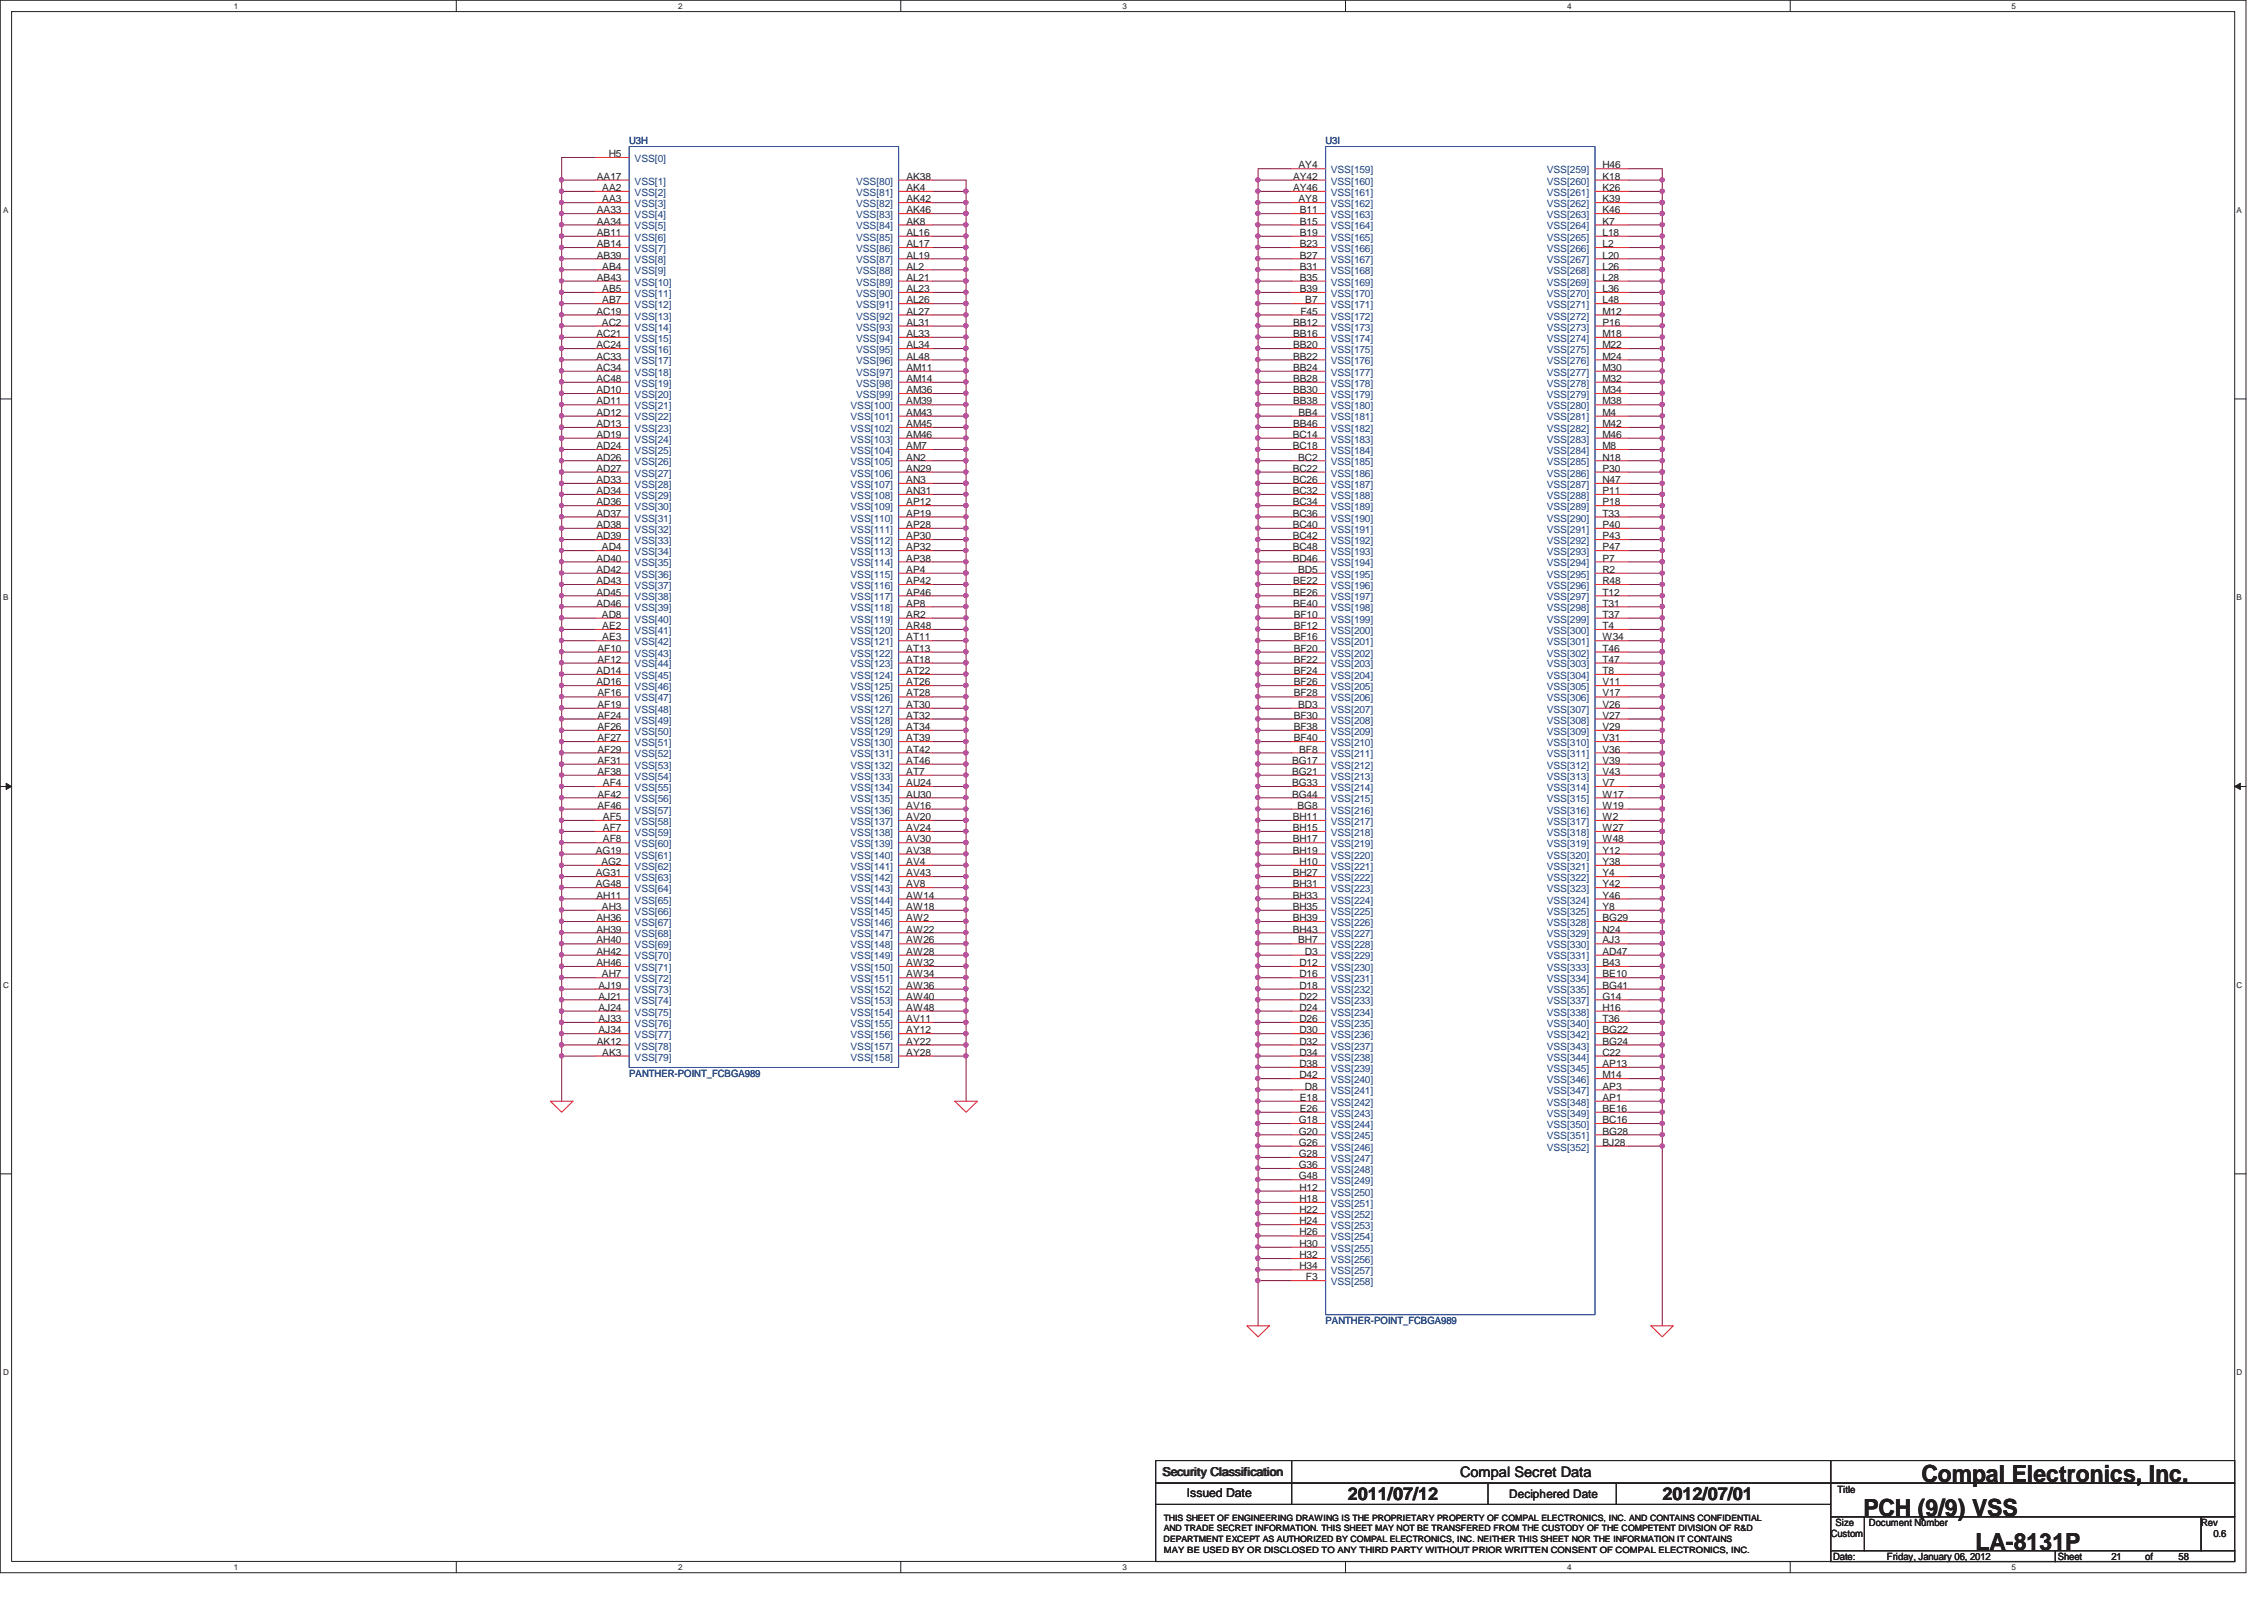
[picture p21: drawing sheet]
<svg xmlns="http://www.w3.org/2000/svg" width="297mm" height="210mm" viewBox="0 0 297 210" stroke-linecap="round" stroke-linejoin="round" font-family="sans-serif">
<defs><g id="words">
<g font-size="3.1" fill="#231f20">
<text x="252.1" y="194.4">Compal Electronics, Inc.</text>
<text x="244.5" y="198.9">PCH (9/9) VSS</text>
<text x="259.2" y="203.3">LA-8131P</text>
</g>
<g font-size="2.3" fill="#231f20">
<text x="176.8" y="196.7">2011/07/12</text>
<text x="218.1" y="196.7">2012/07/01</text>
</g>
<text font-size="1.9" fill="#231f20" x="191.6" y="193.7">Compal Secret Data</text>
<g font-size="1.6" fill="#231f20">
<text x="152.5" y="193.6">Security Classification</text>
<text x="155.7" y="196.4">Issued Date</text>
<text x="198" y="196.5">Deciphered Date</text>
</g>
<g font-size="1.3" fill="#231f20">
<text x="78.3" y="23.6">AA17</text>
<text x="79.9" y="20.6">H5</text>
<text x="118.9" y="23.6">AK38</text>
<text x="169.6" y="23.6">AY42</text>
<text x="170.4" y="22.1">AY4</text>
<text x="210.3" y="22.1">H46</text>
<text x="210.3" y="23.6">K18</text>
<text x="78.3" y="29.5">AA34</text>
<text x="78.3" y="28">AA33</text>
<text x="79" y="25.1">AA2</text>
<text x="79" y="26.5">AA3</text>
<text x="118.9" y="25.1">AK4</text>
<text x="118.9" y="26.5">AK42</text>
<text x="118.9" y="28">AK46</text>
<text x="118.9" y="29.5">AK8</text>
<text x="169.6" y="25.1">AY46</text>
<text x="170.4" y="26.5">AY8</text>
<text x="170.5" y="28">B11</text>
<text x="170.5" y="29.5">B15</text>
<text x="210.3" y="29.5">K7</text>
<text x="210.3" y="26.5">K39</text>
<text x="210.3" y="28">K46</text>
<text x="210.3" y="25.1">K26</text>
<text x="78.3" y="30.9">AB11</text>
<text x="78.3" y="32.4">AB14</text>
<text x="78.3" y="33.9">AB39</text>
<text x="79" y="35.4">AB4</text>
<text x="118.9" y="30.9">AL16</text>
<text x="118.9" y="32.4">AL17</text>
<text x="118.9" y="33.9">AL19</text>
<text x="118.9" y="35.4">AL2</text>
<text x="170.5" y="30.9">B19</text>
<text x="170.5" y="32.4">B23</text>
<text x="170.5" y="33.9">B27</text>
<text x="170.5" y="35.4">B31</text>
<text x="210.3" y="30.9">L18</text>
<text x="210.3" y="32.4">L2</text>
<text x="210.3" y="33.9">L20</text>
<text x="210.3" y="35.4">L26</text>
<text x="78.3" y="41.3">AC19</text>
<text x="78.3" y="36.8">AB43</text>
<text x="79" y="38.3">AB5</text>
<text x="79" y="39.8">AB7</text>
<text x="118.9" y="36.8">AL21</text>
<text x="118.9" y="38.3">AL23</text>
<text x="118.9" y="39.8">AL26</text>
<text x="118.9" y="41.3">AL27</text>
<text x="170.5" y="36.8">B35</text>
<text x="170.5" y="38.3">B39</text>
<text x="170.6" y="41.3">F45</text>
<text x="171.3" y="39.8">B7</text>
<text x="210.3" y="36.8">L28</text>
<text x="210.3" y="38.3">L36</text>
<text x="210.3" y="39.8">L48</text>
<text x="210.3" y="41.3">M12</text>
<text x="78.3" y="44.2">AC21</text>
<text x="78.3" y="45.7">AC24</text>
<text x="78.3" y="47.2">AC33</text>
<text x="79" y="42.7">AC2</text>
<text x="118.9" y="42.7">AL31</text>
<text x="118.9" y="47.2">AL48</text>
<text x="118.9" y="45.7">AL34</text>
<text x="118.9" y="44.2">AL33</text>
<text x="169.6" y="42.7">BB12</text>
<text x="169.6" y="44.2">BB16</text>
<text x="169.6" y="45.7">BB20</text>
<text x="169.6" y="47.2">BB22</text>
<text x="210.3" y="42.7">P16</text>
<text x="210.3" y="44.2">M18</text>
<text x="210.3" y="45.7">M22</text>
<text x="210.3" y="47.2">M24</text>
<text x="78.3" y="48.7">AC34</text>
<text x="78.3" y="50.1">AC48</text>
<text x="78.3" y="51.5">AD10</text>
<text x="78.3" y="53">AD11</text>
<text x="118.9" y="53">AM39</text>
<text x="118.9" y="48.7">AM11</text>
<text x="118.9" y="50.1">AM14</text>
<text x="118.9" y="51.5">AM36</text>
<text x="169.6" y="48.7">BB24</text>
<text x="169.6" y="50.1">BB28</text>
<text x="169.6" y="51.5">BB30</text>
<text x="169.6" y="53">BB38</text>
<text x="210.3" y="48.7">M30</text>
<text x="210.3" y="50.1">M32</text>
<text x="210.3" y="51.5">M34</text>
<text x="210.3" y="53">M38</text>
<text x="78.3" y="54.5">AD12</text>
<text x="78.3" y="56">AD13</text>
<text x="78.3" y="57.4">AD19</text>
<text x="78.3" y="58.9">AD24</text>
<text x="118.9" y="56">AM45</text>
<text x="118.9" y="57.4">AM46</text>
<text x="118.9" y="58.9">AM7</text>
<text x="118.9" y="54.5">AM43</text>
<text x="169.6" y="57.4">BC14</text>
<text x="169.6" y="58.9">BC18</text>
<text x="169.6" y="56">BB46</text>
<text x="170.4" y="54.5">BB4</text>
<text x="210.3" y="54.5">M4</text>
<text x="210.3" y="56">M42</text>
<text x="210.3" y="57.4">M46</text>
<text x="210.3" y="58.9">M8</text>
<text x="78.3" y="60.4">AD26</text>
<text x="78.3" y="61.9">AD27</text>
<text x="78.3" y="63.4">AD33</text>
<text x="78.3" y="64.8">AD34</text>
<text x="118.9" y="60.4">AN2</text>
<text x="118.9" y="61.9">AN29</text>
<text x="118.9" y="63.4">AN3</text>
<text x="118.9" y="64.8">AN31</text>
<text x="169.6" y="61.9">BC22</text>
<text x="169.6" y="63.4">BC26</text>
<text x="169.6" y="64.8">BC32</text>
<text x="170.3" y="60.4">BC2</text>
<text x="210.3" y="60.4">N18</text>
<text x="210.3" y="61.9">P30</text>
<text x="210.3" y="64.8">P11</text>
<text x="210.3" y="63.4">N47</text>
<text x="78.3" y="66.3">AD36</text>
<text x="78.3" y="67.8">AD37</text>
<text x="78.3" y="70.7">AD39</text>
<text x="78.3" y="69.3">AD38</text>
<text x="118.9" y="66.3">AP12</text>
<text x="118.9" y="67.8">AP19</text>
<text x="118.9" y="69.3">AP28</text>
<text x="118.9" y="70.7">AP30</text>
<text x="169.6" y="66.3">BC34</text>
<text x="169.6" y="67.8">BC36</text>
<text x="169.6" y="69.3">BC40</text>
<text x="169.6" y="70.7">BC42</text>
<text x="210.3" y="66.3">P18</text>
<text x="210.3" y="67.8">T33</text>
<text x="210.3" y="69.3">P40</text>
<text x="210.3" y="70.7">P43</text>
<text x="78.3" y="73.7">AD40</text>
<text x="78.3" y="75.1">AD42</text>
<text x="78.3" y="76.6">AD43</text>
<text x="79" y="72.2">AD4</text>
<text x="118.9" y="72.2">AP32</text>
<text x="118.9" y="73.7">AP38</text>
<text x="118.9" y="76.6">AP42</text>
<text x="118.9" y="75.1">AP4</text>
<text x="169.6" y="72.2">BC48</text>
<text x="169.6" y="73.7">BD46</text>
<text x="169.6" y="76.6">BE22</text>
<text x="170.3" y="75.1">BD5</text>
<text x="210.3" y="72.2">P47</text>
<text x="210.3" y="73.7">P7</text>
<text x="210.3" y="75.1">R2</text>
<text x="210.3" y="76.6">R48</text>
<text x="78.3" y="78.1">AD45</text>
<text x="78.3" y="79.6">AD46</text>
<text x="79" y="81">AD8</text>
<text x="79" y="84">AE3</text>
<text x="79" y="82.5">AE2</text>
<text x="118.9" y="78.1">AP46</text>
<text x="118.9" y="79.6">AP8</text>
<text x="118.9" y="81">AR2</text>
<text x="118.9" y="82.5">AR48</text>
<text x="118.9" y="84">AT11</text>
<text x="169.6" y="78.1">BE26</text>
<text x="169.6" y="79.6">BE40</text>
<text x="169.7" y="81">BF10</text>
<text x="169.7" y="82.5">BF12</text>
<text x="169.7" y="84">BF16</text>
<text x="210.3" y="78.1">T12</text>
<text x="210.3" y="79.6">T31</text>
<text x="210.3" y="81">T37</text>
<text x="210.3" y="82.5">T4</text>
<text x="210.3" y="84">W34</text>
<text x="78.3" y="89.9">AD16</text>
<text x="78.3" y="88.4">AD14</text>
<text x="78.4" y="85.5">AF10</text>
<text x="78.4" y="86.9">AF12</text>
<text x="118.9" y="85.5">AT13</text>
<text x="118.9" y="86.9">AT18</text>
<text x="118.9" y="88.4">AT22</text>
<text x="118.9" y="89.9">AT26</text>
<text x="169.7" y="85.5">BF20</text>
<text x="169.7" y="86.9">BF22</text>
<text x="169.7" y="88.4">BF24</text>
<text x="169.7" y="89.9">BF26</text>
<text x="210.3" y="85.5">T46</text>
<text x="210.3" y="86.9">T47</text>
<text x="210.3" y="88.4">T8</text>
<text x="210.3" y="89.9">V11</text>
<text x="78.4" y="91.3">AF16</text>
<text x="78.4" y="92.8">AF19</text>
<text x="78.4" y="94.3">AF24</text>
<text x="78.4" y="95.7">AF26</text>
<text x="118.9" y="91.3">AT28</text>
<text x="118.9" y="92.8">AT30</text>
<text x="118.9" y="94.3">AT32</text>
<text x="118.9" y="95.7">AT34</text>
<text x="169.7" y="91.3">BF28</text>
<text x="169.7" y="94.3">BF30</text>
<text x="169.7" y="95.7">BF38</text>
<text x="170.3" y="92.8">BD3</text>
<text x="210.3" y="91.3">V17</text>
<text x="210.3" y="92.8">V26</text>
<text x="210.3" y="94.3">V27</text>
<text x="210.3" y="95.7">V29</text>
<text x="78.4" y="97.2">AF27</text>
<text x="78.4" y="98.7">AF29</text>
<text x="78.4" y="100.2">AF31</text>
<text x="78.4" y="101.6">AF38</text>
<text x="118.9" y="98.7">AT42</text>
<text x="118.9" y="100.2">AT46</text>
<text x="118.9" y="101.6">AT7</text>
<text x="118.9" y="97.2">AT39</text>
<text x="169.5" y="100.2">BG17</text>
<text x="169.5" y="101.6">BG21</text>
<text x="169.7" y="97.2">BF40</text>
<text x="170.5" y="98.7">BF8</text>
<text x="210.3" y="97.2">V31</text>
<text x="210.3" y="98.7">V36</text>
<text x="210.3" y="100.2">V39</text>
<text x="210.3" y="101.6">V43</text>
<text x="78.4" y="104.6">AF42</text>
<text x="78.4" y="106.1">AF46</text>
<text x="79.1" y="103.1">AF4</text>
<text x="79.1" y="107.6">AF5</text>
<text x="118.9" y="103.1">AU24</text>
<text x="118.9" y="104.6">AU30</text>
<text x="118.9" y="106.1">AV16</text>
<text x="118.9" y="107.6">AV20</text>
<text x="169.5" y="103.1">BG33</text>
<text x="169.5" y="104.6">BG44</text>
<text x="169.6" y="107.6">BH11</text>
<text x="170.2" y="106.1">BG8</text>
<text x="210.3" y="103.1">V7</text>
<text x="210.3" y="104.6">W17</text>
<text x="210.3" y="106.1">W19</text>
<text x="210.3" y="107.6">W2</text>
<text x="78.2" y="112">AG19</text>
<text x="78.9" y="113.5">AG2</text>
<text x="79.1" y="109">AF7</text>
<text x="79.1" y="110.5">AF8</text>
<text x="118.9" y="109">AV24</text>
<text x="118.9" y="110.5">AV30</text>
<text x="118.9" y="112">AV38</text>
<text x="118.9" y="113.5">AV4</text>
<text x="169.6" y="109">BH15</text>
<text x="169.6" y="110.5">BH17</text>
<text x="169.6" y="112">BH19</text>
<text x="170.5" y="113.5">H10</text>
<text x="210.3" y="109">W27</text>
<text x="210.3" y="110.5">W48</text>
<text x="210.3" y="112">Y12</text>
<text x="210.3" y="113.5">Y38</text>
<text x="78.2" y="114.9">AG31</text>
<text x="78.2" y="116.4">AG48</text>
<text x="78.3" y="117.9">AH11</text>
<text x="79" y="119.3">AH3</text>
<text x="118.9" y="114.9">AV43</text>
<text x="118.9" y="116.4">AV8</text>
<text x="118.9" y="117.9">AW14</text>
<text x="118.9" y="119.3">AW18</text>
<text x="169.6" y="114.9">BH27</text>
<text x="169.6" y="116.4">BH31</text>
<text x="169.6" y="117.9">BH33</text>
<text x="169.6" y="119.3">BH35</text>
<text x="210.3" y="114.9">Y4</text>
<text x="210.3" y="116.4">Y42</text>
<text x="210.3" y="117.9">Y46</text>
<text x="210.3" y="119.3">Y8</text>
<text x="78.3" y="120.8">AH36</text>
<text x="78.3" y="122.3">AH39</text>
<text x="78.3" y="123.7">AH40</text>
<text x="78.3" y="125.2">AH42</text>
<text x="118.9" y="120.8">AW2</text>
<text x="118.9" y="122.3">AW22</text>
<text x="118.9" y="123.7">AW26</text>
<text x="118.9" y="125.2">AW28</text>
<text x="169.6" y="120.8">BH39</text>
<text x="169.6" y="122.3">BH43</text>
<text x="170.3" y="123.7">BH7</text>
<text x="171.2" y="125.2">D3</text>
<text x="210.3" y="120.8">BG29</text>
<text x="210.3" y="122.3">N24</text>
<text x="210.3" y="123.7">AJ3</text>
<text x="210.3" y="125.2">AD47</text>
<text x="78.3" y="126.7">AH46</text>
<text x="78.5" y="129.6">AJ19</text>
<text x="78.5" y="131.1">AJ21</text>
<text x="79" y="128.2">AH7</text>
<text x="118.9" y="126.7">AW32</text>
<text x="118.9" y="128.2">AW34</text>
<text x="118.9" y="129.6">AW36</text>
<text x="118.9" y="131.1">AW40</text>
<text x="170.5" y="126.7">D12</text>
<text x="170.5" y="128.2">D16</text>
<text x="170.5" y="129.6">D18</text>
<text x="170.5" y="131.1">D22</text>
<text x="210.3" y="126.7">B43</text>
<text x="210.3" y="128.2">BE10</text>
<text x="210.3" y="129.6">BG41</text>
<text x="210.3" y="131.1">G14</text>
<text x="78.3" y="137">AK12</text>
<text x="78.5" y="134.1">AJ33</text>
<text x="78.5" y="135.5">AJ34</text>
<text x="78.5" y="132.6">AJ24</text>
<text x="118.9" y="132.6">AW48</text>
<text x="118.9" y="134.1">AV11</text>
<text x="118.9" y="135.5">AY12</text>
<text x="118.9" y="137">AY22</text>
<text x="170.5" y="132.6">D24</text>
<text x="170.5" y="134.1">D26</text>
<text x="170.5" y="135.5">D30</text>
<text x="170.5" y="137">D32</text>
<text x="210.3" y="132.6">H16</text>
<text x="210.3" y="134.1">T36</text>
<text x="210.3" y="135.5">BG22</text>
<text x="210.3" y="137">BG24</text>
<text x="79" y="138.5">AK3</text>
<text x="118.9" y="138.5">AY28</text>
<text x="170.5" y="138.5">D34</text>
<text x="170.5" y="140">D38</text>
<text x="170.5" y="141.4">D42</text>
<text x="171.2" y="142.9">D8</text>
<text x="210.3" y="138.5">C22</text>
<text x="210.3" y="140">AP13</text>
<text x="210.3" y="141.4">M14</text>
<text x="210.3" y="142.9">AP3</text>
<text x="170.4" y="147.3">G18</text>
<text x="170.4" y="148.8">G20</text>
<text x="170.5" y="144.4">E18</text>
<text x="170.5" y="145.8">E26</text>
<text x="210.3" y="144.4">AP1</text>
<text x="210.3" y="145.8">BE16</text>
<text x="210.3" y="147.3">BC16</text>
<text x="210.3" y="148.8">BG28</text>
<text x="170.4" y="150.3">G26</text>
<text x="170.4" y="151.8">G28</text>
<text x="170.4" y="153.2">G36</text>
<text x="170.4" y="154.7">G48</text>
<text x="210.3" y="150.3">BJ28</text>
<text x="170.5" y="156.2">H12</text>
<text x="170.5" y="157.7">H18</text>
<text x="170.5" y="159.1">H22</text>
<text x="170.5" y="160.6">H24</text>
<text x="170.5" y="162">H26</text>
<text x="170.5" y="163.5">H30</text>
<text x="170.5" y="165">H32</text>
<text x="170.5" y="166.5">H34</text>
<text x="171.3" y="167.9">F3</text>
<text x="241.1" y="195.8">Title</text>
<text x="240.2" y="201.6">Custom</text>
<text x="240.8" y="200.1">Size</text>
<text x="245.2" y="200.1">Document Number</text>
<text x="288.8" y="200.1">Rev</text>
<text x="290.4" y="201.6">0.6</text>
<text x="240.5" y="204.6">Date:</text>
<text x="247.6" y="204.5">Friday, January 06, 2012</text>
<text x="270" y="204.6">Sheet</text>
<text x="277" y="204.5">21</text>
<text x="281.4" y="204.5">of</text>
<text x="285.8" y="204.5">58</text>
</g>
<g font-size="1.3" fill="#282973">
<text x="82.5" y="18.9">U3H</text>
<text x="173.9" y="18.9">U3I</text>
<text x="82.5" y="141.2">PANTHER-POINT_FCBGA989</text>
<text x="173.9" y="173.6">PANTHER-POINT_FCBGA989</text>
</g>
<g font-size="1.3" fill="#1d437e">
<text x="83.3" y="21.2">VSS[0]</text>
<text x="174.6" y="22.7">VSS[159]</text>
<text x="202.9" y="22.7">VSS[259]</text>
<text x="83.3" y="24.2">VSS[1]</text>
<text x="83.3" y="25.7">VSS[2]</text>
<text x="83.3" y="27.2">VSS[3]</text>
<text x="83.3" y="28.6">VSS[4]</text>
<text x="112.3" y="24.2">VSS[80]</text>
<text x="112.3" y="25.7">VSS[81]</text>
<text x="112.3" y="27.2">VSS[82]</text>
<text x="112.3" y="28.6">VSS[83]</text>
<text x="174.6" y="24.2">VSS[160]</text>
<text x="174.6" y="25.7">VSS[161]</text>
<text x="174.6" y="27.2">VSS[162]</text>
<text x="174.6" y="28.6">VSS[163]</text>
<text x="202.9" y="27.2">VSS[262]</text>
<text x="202.9" y="28.6">VSS[263]</text>
<text x="202.9" y="24.2">VSS[260]</text>
<text x="202.9" y="25.7">VSS[261]</text>
<text x="83.3" y="30.1">VSS[5]</text>
<text x="83.3" y="31.6">VSS[6]</text>
<text x="83.3" y="33.1">VSS[7]</text>
<text x="83.3" y="34.5">VSS[8]</text>
<text x="83.3" y="36">VSS[9]</text>
<text x="112.3" y="30.1">VSS[84]</text>
<text x="112.3" y="31.6">VSS[85]</text>
<text x="112.3" y="33.1">VSS[86]</text>
<text x="112.3" y="34.5">VSS[87]</text>
<text x="112.3" y="36">VSS[88]</text>
<text x="174.6" y="30.1">VSS[164]</text>
<text x="174.6" y="31.6">VSS[165]</text>
<text x="174.6" y="33.1">VSS[166]</text>
<text x="174.6" y="34.5">VSS[167]</text>
<text x="174.6" y="36">VSS[168]</text>
<text x="202.9" y="30.1">VSS[264]</text>
<text x="202.9" y="31.6">VSS[265]</text>
<text x="202.9" y="33.1">VSS[266]</text>
<text x="202.9" y="34.5">VSS[267]</text>
<text x="202.9" y="36">VSS[268]</text>
<text x="83.3" y="37.5">VSS[10]</text>
<text x="83.3" y="39">VSS[11]</text>
<text x="83.3" y="40.4">VSS[12]</text>
<text x="83.3" y="41.9">VSS[13]</text>
<text x="112.3" y="37.5">VSS[89]</text>
<text x="112.3" y="39">VSS[90]</text>
<text x="112.3" y="40.4">VSS[91]</text>
<text x="112.3" y="41.9">VSS[92]</text>
<text x="174.6" y="37.5">VSS[169]</text>
<text x="174.6" y="39">VSS[170]</text>
<text x="174.6" y="40.4">VSS[171]</text>
<text x="174.6" y="41.9">VSS[172]</text>
<text x="202.9" y="37.5">VSS[269]</text>
<text x="202.9" y="39">VSS[270]</text>
<text x="202.9" y="40.4">VSS[271]</text>
<text x="202.9" y="41.9">VSS[272]</text>
<text x="83.3" y="43.4">VSS[14]</text>
<text x="83.3" y="44.8">VSS[15]</text>
<text x="83.3" y="46.3">VSS[16]</text>
<text x="83.3" y="47.8">VSS[17]</text>
<text x="112.3" y="43.4">VSS[93]</text>
<text x="112.3" y="47.8">VSS[96]</text>
<text x="112.3" y="46.3">VSS[95]</text>
<text x="112.3" y="44.8">VSS[94]</text>
<text x="174.6" y="43.4">VSS[173]</text>
<text x="174.6" y="44.8">VSS[174]</text>
<text x="174.6" y="46.3">VSS[175]</text>
<text x="174.6" y="47.8">VSS[176]</text>
<text x="202.9" y="43.4">VSS[273]</text>
<text x="202.9" y="44.8">VSS[274]</text>
<text x="202.9" y="46.3">VSS[275]</text>
<text x="202.9" y="47.8">VSS[276]</text>
<text x="83.3" y="49.3">VSS[18]</text>
<text x="83.3" y="50.7">VSS[19]</text>
<text x="83.3" y="52.2">VSS[20]</text>
<text x="83.3" y="53.7">VSS[21]</text>
<text x="111.6" y="53.7">VSS[100]</text>
<text x="112.3" y="49.3">VSS[97]</text>
<text x="112.3" y="50.7">VSS[98]</text>
<text x="112.3" y="52.2">VSS[99]</text>
<text x="174.6" y="49.3">VSS[177]</text>
<text x="174.6" y="50.7">VSS[178]</text>
<text x="174.6" y="52.2">VSS[179]</text>
<text x="174.6" y="53.7">VSS[180]</text>
<text x="202.9" y="49.3">VSS[277]</text>
<text x="202.9" y="50.7">VSS[278]</text>
<text x="202.9" y="52.2">VSS[279]</text>
<text x="202.9" y="53.7">VSS[280]</text>
<text x="83.3" y="55.1">VSS[22]</text>
<text x="83.3" y="56.6">VSS[23]</text>
<text x="83.3" y="58.1">VSS[24]</text>
<text x="83.3" y="59.6">VSS[25]</text>
<text x="111.6" y="56.6">VSS[102]</text>
<text x="111.6" y="58.1">VSS[103]</text>
<text x="111.6" y="59.6">VSS[104]</text>
<text x="111.6" y="55.1">VSS[101]</text>
<text x="174.6" y="55.1">VSS[181]</text>
<text x="174.6" y="56.6">VSS[182]</text>
<text x="174.6" y="58.1">VSS[183]</text>
<text x="174.6" y="59.6">VSS[184]</text>
<text x="202.9" y="55.1">VSS[281]</text>
<text x="202.9" y="56.6">VSS[282]</text>
<text x="202.9" y="58.1">VSS[283]</text>
<text x="202.9" y="59.6">VSS[284]</text>
<text x="83.3" y="61">VSS[26]</text>
<text x="83.3" y="62.5">VSS[27]</text>
<text x="83.3" y="64">VSS[28]</text>
<text x="83.3" y="65.4">VSS[29]</text>
<text x="111.6" y="61">VSS[105]</text>
<text x="111.6" y="62.5">VSS[106]</text>
<text x="111.6" y="64">VSS[107]</text>
<text x="111.6" y="65.4">VSS[108]</text>
<text x="174.6" y="61">VSS[185]</text>
<text x="174.6" y="62.5">VSS[186]</text>
<text x="174.6" y="64">VSS[187]</text>
<text x="174.6" y="65.4">VSS[188]</text>
<text x="202.9" y="61">VSS[285]</text>
<text x="202.9" y="62.5">VSS[286]</text>
<text x="202.9" y="65.4">VSS[288]</text>
<text x="202.9" y="64">VSS[287]</text>
<text x="83.3" y="66.9">VSS[30]</text>
<text x="83.3" y="68.4">VSS[31]</text>
<text x="83.3" y="71.4">VSS[33]</text>
<text x="83.3" y="69.9">VSS[32]</text>
<text x="111.6" y="66.9">VSS[109]</text>
<text x="111.6" y="68.4">VSS[110]</text>
<text x="111.6" y="69.9">VSS[111]</text>
<text x="111.6" y="71.4">VSS[112]</text>
<text x="174.6" y="66.9">VSS[189]</text>
<text x="174.6" y="68.4">VSS[190]</text>
<text x="174.6" y="69.9">VSS[191]</text>
<text x="174.6" y="71.4">VSS[192]</text>
<text x="202.9" y="66.9">VSS[289]</text>
<text x="202.9" y="68.4">VSS[290]</text>
<text x="202.9" y="69.9">VSS[291]</text>
<text x="202.9" y="71.4">VSS[292]</text>
<text x="83.3" y="72.8">VSS[34]</text>
<text x="83.3" y="74.3">VSS[35]</text>
<text x="83.3" y="75.8">VSS[36]</text>
<text x="83.3" y="77.3">VSS[37]</text>
<text x="111.6" y="72.8">VSS[113]</text>
<text x="111.6" y="74.3">VSS[114]</text>
<text x="111.6" y="77.3">VSS[116]</text>
<text x="111.6" y="75.8">VSS[115]</text>
<text x="174.6" y="72.8">VSS[193]</text>
<text x="174.6" y="74.3">VSS[194]</text>
<text x="174.6" y="75.8">VSS[195]</text>
<text x="174.6" y="77.3">VSS[196]</text>
<text x="202.9" y="72.8">VSS[293]</text>
<text x="202.9" y="74.3">VSS[294]</text>
<text x="202.9" y="75.8">VSS[295]</text>
<text x="202.9" y="77.3">VSS[296]</text>
<text x="83.3" y="78.7">VSS[38]</text>
<text x="83.3" y="80.2">VSS[39]</text>
<text x="83.3" y="81.7">VSS[40]</text>
<text x="83.3" y="83.2">VSS[41]</text>
<text x="111.6" y="78.7">VSS[117]</text>
<text x="111.6" y="80.2">VSS[118]</text>
<text x="111.6" y="81.7">VSS[119]</text>
<text x="111.6" y="83.2">VSS[120]</text>
<text x="174.6" y="78.7">VSS[197]</text>
<text x="174.6" y="80.2">VSS[198]</text>
<text x="174.6" y="81.7">VSS[199]</text>
<text x="174.6" y="83.2">VSS[200]</text>
<text x="202.9" y="78.7">VSS[297]</text>
<text x="202.9" y="80.2">VSS[298]</text>
<text x="202.9" y="81.7">VSS[299]</text>
<text x="202.9" y="83.2">VSS[300]</text>
<text x="83.3" y="86.1">VSS[43]</text>
<text x="83.3" y="87.5">VSS[44]</text>
<text x="83.3" y="84.6">VSS[42]</text>
<text x="83.3" y="89">VSS[45]</text>
<text x="111.6" y="84.6">VSS[121]</text>
<text x="111.6" y="86.1">VSS[122]</text>
<text x="111.6" y="87.5">VSS[123]</text>
<text x="111.6" y="89">VSS[124]</text>
<text x="174.6" y="84.6">VSS[201]</text>
<text x="174.6" y="86.1">VSS[202]</text>
<text x="174.6" y="87.5">VSS[203]</text>
<text x="174.6" y="89">VSS[204]</text>
<text x="202.9" y="84.6">VSS[301]</text>
<text x="202.9" y="86.1">VSS[302]</text>
<text x="202.9" y="87.5">VSS[303]</text>
<text x="202.9" y="89">VSS[304]</text>
<text x="83.3" y="90.5">VSS[46]</text>
<text x="83.3" y="92">VSS[47]</text>
<text x="83.3" y="93.5">VSS[48]</text>
<text x="83.3" y="94.9">VSS[49]</text>
<text x="111.6" y="90.5">VSS[125]</text>
<text x="111.6" y="92">VSS[126]</text>
<text x="111.6" y="93.5">VSS[127]</text>
<text x="111.6" y="94.9">VSS[128]</text>
<text x="174.6" y="90.5">VSS[205]</text>
<text x="174.6" y="92">VSS[206]</text>
<text x="174.6" y="93.5">VSS[207]</text>
<text x="174.6" y="94.9">VSS[208]</text>
<text x="202.9" y="90.5">VSS[305]</text>
<text x="202.9" y="92">VSS[306]</text>
<text x="202.9" y="93.5">VSS[307]</text>
<text x="202.9" y="94.9">VSS[308]</text>
<text x="83.3" y="96.4">VSS[50]</text>
<text x="83.3" y="97.9">VSS[51]</text>
<text x="83.3" y="99.3">VSS[52]</text>
<text x="83.3" y="100.8">VSS[53]</text>
<text x="111.6" y="99.3">VSS[131]</text>
<text x="111.6" y="100.8">VSS[132]</text>
<text x="111.6" y="96.4">VSS[129]</text>
<text x="111.6" y="97.9">VSS[130]</text>
<text x="174.6" y="96.4">VSS[209]</text>
<text x="174.6" y="97.9">VSS[210]</text>
<text x="174.6" y="99.3">VSS[211]</text>
<text x="174.6" y="100.8">VSS[212]</text>
<text x="202.9" y="96.4">VSS[309]</text>
<text x="202.9" y="97.9">VSS[310]</text>
<text x="202.9" y="99.3">VSS[311]</text>
<text x="202.9" y="100.8">VSS[312]</text>
<text x="83.3" y="102.3">VSS[54]</text>
<text x="83.3" y="103.8">VSS[55]</text>
<text x="83.3" y="105.2">VSS[56]</text>
<text x="83.3" y="106.7">VSS[57]</text>
<text x="111.6" y="102.3">VSS[133]</text>
<text x="111.6" y="103.8">VSS[134]</text>
<text x="111.6" y="105.2">VSS[135]</text>
<text x="111.6" y="106.7">VSS[136]</text>
<text x="174.6" y="102.3">VSS[213]</text>
<text x="174.6" y="103.8">VSS[214]</text>
<text x="174.6" y="105.2">VSS[215]</text>
<text x="174.6" y="106.7">VSS[216]</text>
<text x="202.9" y="102.3">VSS[313]</text>
<text x="202.9" y="103.8">VSS[314]</text>
<text x="202.9" y="105.2">VSS[315]</text>
<text x="202.9" y="106.7">VSS[316]</text>
<text x="83.3" y="109.6">VSS[59]</text>
<text x="83.3" y="111.1">VSS[60]</text>
<text x="83.3" y="112.6">VSS[61]</text>
<text x="83.3" y="108.2">VSS[58]</text>
<text x="111.6" y="108.2">VSS[137]</text>
<text x="111.6" y="109.6">VSS[138]</text>
<text x="111.6" y="111.1">VSS[139]</text>
<text x="111.6" y="112.6">VSS[140]</text>
<text x="174.6" y="108.2">VSS[217]</text>
<text x="174.6" y="109.6">VSS[218]</text>
<text x="174.6" y="111.1">VSS[219]</text>
<text x="174.6" y="112.6">VSS[220]</text>
<text x="202.9" y="108.2">VSS[317]</text>
<text x="202.9" y="109.6">VSS[318]</text>
<text x="202.9" y="111.1">VSS[319]</text>
<text x="202.9" y="112.6">VSS[320]</text>
<text x="83.3" y="114.1">VSS[62]</text>
<text x="83.3" y="115.6">VSS[63]</text>
<text x="83.3" y="117">VSS[64]</text>
<text x="83.3" y="118.5">VSS[65]</text>
<text x="83.3" y="120">VSS[66]</text>
<text x="111.6" y="114.1">VSS[141]</text>
<text x="111.6" y="115.6">VSS[142]</text>
<text x="111.6" y="117">VSS[143]</text>
<text x="111.6" y="118.5">VSS[144]</text>
<text x="111.6" y="120">VSS[145]</text>
<text x="174.6" y="115.6">VSS[222]</text>
<text x="174.6" y="117">VSS[223]</text>
<text x="174.6" y="118.5">VSS[224]</text>
<text x="174.6" y="120">VSS[225]</text>
<text x="174.6" y="114.1">VSS[221]</text>
<text x="202.9" y="114.1">VSS[321]</text>
<text x="202.9" y="115.6">VSS[322]</text>
<text x="202.9" y="117">VSS[323]</text>
<text x="202.9" y="118.5">VSS[324]</text>
<text x="202.9" y="120">VSS[325]</text>
<text x="83.3" y="121.5">VSS[67]</text>
<text x="83.3" y="122.9">VSS[68]</text>
<text x="83.3" y="124.4">VSS[69]</text>
<text x="83.3" y="125.8">VSS[70]</text>
<text x="111.6" y="121.5">VSS[146]</text>
<text x="111.6" y="122.9">VSS[147]</text>
<text x="111.6" y="124.4">VSS[148]</text>
<text x="111.6" y="125.8">VSS[149]</text>
<text x="174.6" y="121.5">VSS[226]</text>
<text x="174.6" y="122.9">VSS[227]</text>
<text x="174.6" y="124.4">VSS[228]</text>
<text x="174.6" y="125.8">VSS[229]</text>
<text x="202.9" y="121.5">VSS[328]</text>
<text x="202.9" y="122.9">VSS[329]</text>
<text x="202.9" y="124.4">VSS[330]</text>
<text x="202.9" y="125.8">VSS[331]</text>
<text x="83.3" y="127.3">VSS[71]</text>
<text x="83.3" y="128.8">VSS[72]</text>
<text x="83.3" y="130.3">VSS[73]</text>
<text x="83.3" y="131.7">VSS[74]</text>
<text x="111.6" y="127.3">VSS[150]</text>
<text x="111.6" y="128.8">VSS[151]</text>
<text x="111.6" y="130.3">VSS[152]</text>
<text x="111.6" y="131.7">VSS[153]</text>
<text x="174.6" y="127.3">VSS[230]</text>
<text x="174.6" y="128.8">VSS[231]</text>
<text x="174.6" y="130.3">VSS[232]</text>
<text x="174.6" y="131.7">VSS[233]</text>
<text x="202.9" y="127.3">VSS[333]</text>
<text x="202.9" y="128.8">VSS[334]</text>
<text x="202.9" y="130.3">VSS[335]</text>
<text x="202.9" y="131.7">VSS[337]</text>
<text x="83.3" y="134.7">VSS[76]</text>
<text x="83.3" y="136.2">VSS[77]</text>
<text x="83.3" y="137.7">VSS[78]</text>
<text x="83.3" y="133.2">VSS[75]</text>
<text x="111.6" y="133.2">VSS[154]</text>
<text x="111.6" y="134.7">VSS[155]</text>
<text x="111.6" y="136.2">VSS[156]</text>
<text x="111.6" y="137.7">VSS[157]</text>
<text x="174.6" y="133.2">VSS[234]</text>
<text x="174.6" y="134.7">VSS[235]</text>
<text x="174.6" y="136.2">VSS[236]</text>
<text x="174.6" y="137.7">VSS[237]</text>
<text x="202.9" y="133.2">VSS[338]</text>
<text x="202.9" y="134.7">VSS[340]</text>
<text x="202.9" y="136.2">VSS[342]</text>
<text x="202.9" y="137.7">VSS[343]</text>
<text x="83.3" y="139.1">VSS[79]</text>
<text x="111.6" y="139.1">VSS[158]</text>
<text x="174.6" y="139.1">VSS[238]</text>
<text x="174.6" y="140.6">VSS[239]</text>
<text x="174.6" y="142.1">VSS[240]</text>
<text x="174.6" y="143.5">VSS[241]</text>
<text x="202.9" y="139.1">VSS[344]</text>
<text x="202.9" y="140.6">VSS[345]</text>
<text x="202.9" y="142.1">VSS[346]</text>
<text x="202.9" y="143.5">VSS[347]</text>
<text x="174.6" y="145">VSS[242]</text>
<text x="174.6" y="146.5">VSS[243]</text>
<text x="174.6" y="148">VSS[244]</text>
<text x="174.6" y="149.4">VSS[245]</text>
<text x="202.9" y="145">VSS[348]</text>
<text x="202.9" y="146.5">VSS[349]</text>
<text x="202.9" y="148">VSS[350]</text>
<text x="202.9" y="149.4">VSS[351]</text>
<text x="174.6" y="150.9">VSS[246]</text>
<text x="174.6" y="152.4">VSS[247]</text>
<text x="174.6" y="153.8">VSS[248]</text>
<text x="174.6" y="155.3">VSS[249]</text>
<text x="202.9" y="150.9">VSS[352]</text>
<text x="174.6" y="156.8">VSS[250]</text>
<text x="174.6" y="158.3">VSS[251]</text>
<text x="174.6" y="159.8">VSS[252]</text>
<text x="174.6" y="161.2">VSS[253]</text>
<text x="174.6" y="162.7">VSS[254]</text>
<text x="174.6" y="164.2">VSS[255]</text>
<text x="174.6" y="165.6">VSS[256]</text>
<text x="174.6" y="167.1">VSS[257]</text>
<text x="174.6" y="168.6">VSS[258]</text>
</g>
<g font-size="1.1" fill="#231f20">
<text x="30.7" y="1.2">1</text>
<text x="89" y="1.2">2</text>
<text x="147.3" y="1.2">3</text>
<text x="205.6" y="1.2">4</text>
<text x="263.9" y="1.2">5</text>
<text x=".4" y="27.9">A</text>
<text x="293.4" y="27.9">A</text>
<text x=".4" y="78.7">B</text>
<text x="293.4" y="78.7">B</text>
<text x=".4" y="129.5">C</text>
<text x="293.4" y="129.5">C</text>
<text x=".4" y="180.3">D</text>
<text x="293.4" y="180.3">D</text>
<text x="152.7" y="202.2">DEPARTMENT EXCEPT AS AUTHORIZED BY COMPAL ELECTRONICS, INC. NEITHER THIS SHEET NOR THE INFORMATION IT CONTAINS</text>
<text x="152.7" y="200.8">AND TRADE SECRET INFORMATION. THIS SHEET MAY NOT BE TRANSFERED FROM THE CUSTODY OF THE COMPETENT DIVISION OF R&amp;D</text>
<text x="152.7" y="203.6">MAY BE USED BY OR DISCLOSED TO ANY THIRD PARTY WITHOUT PRIOR WRITTEN CONSENT OF COMPAL ELECTRONICS, INC.</text>
<text x="152.7" y="199.4">THIS SHEET OF ENGINEERING DRAWING IS THE PROPRIETARY PROPERTY OF COMPAL ELECTRONICS, INC. AND CONTAINS CONFIDENTIAL</text>
<text x="30.7" y="206">1</text>
<text x="89" y="206">2</text>
<text x="147.3" y="206">3</text>
<text x="205.6" y="206">4</text>
<text x="263.9" y="206">5</text>
</g>
</g></defs>
<path d="M0 0h294.7v206.3h-294.7zM1.5 1.5h291.7v203.3h-291.7z" fill="none" stroke="#231f20" stroke-width=".13"/>
<g fill="#fff">
<path d="M30.7 .2h.6v1.2h-.6z"/>
<path d="M30.7 205h.6v1.2h-.6z"/>
</g>
<path d="M59.9 0v1.5M59.9 204.8v1.5" fill="none" stroke="#231f20" stroke-width=".13"/>
<g fill="#fff">
<path d="M89 .2h.6v1.2h-.6z"/>
<path d="M89 205h.6v1.2h-.6z"/>
</g>
<path d="M118.2 0v1.5M118.2 204.8v1.5" fill="none" stroke="#231f20" stroke-width=".13"/>
<g fill="#fff">
<path d="M147.4 .2h.5v1.2h-.5z"/>
<path d="M147.4 205h.5v1.2h-.5z"/>
</g>
<path d="M176.5 0v1.5M176.5 204.8v1.5" fill="none" stroke="#231f20" stroke-width=".13"/>
<g fill="#fff">
<path d="M205.7 .2h.6v1.2h-.6z"/>
<path d="M205.7 205h.6v1.2h-.6z"/>
</g>
<path d="M234.9 0v1.5M234.9 204.8v1.5" fill="none" stroke="#231f20" stroke-width=".13"/>
<g fill="#fff">
<path d="M264 .2h.6v1.2h-.6z"/>
<path d="M264 205h.6v1.2h-.6z"/>
<path d="M.4 26.9h.7v1.2h-.7z"/>
<path d="M293.6 26.9h.7v1.2h-.7z"/>
<path d="M.4 77.7h.7v1.2h-.7z"/>
<path d="M293.6 77.7h.7v1.2h-.7z"/>
</g>
<path d="M0 52.3h1.5M293.2 52.3h1.5" fill="none" stroke="#231f20" stroke-width=".13"/>
<g fill="#fff">
<path d="M.4 128.6h.8v1.1h-.8z"/>
<path d="M293.6 128.6h.7v1.1h-.7z"/>
</g>
<path d="M0 103.2h1.5M293.2 103.2h1.5" fill="none" stroke="#231f20" stroke-width=".13"/>
<path d="M.8 102.7l.7 .5-.7 .3z" fill="#231f20"/>
<path d="M.8 102.7l.7 .5-.7 .3z" fill="none" stroke="#231f20" stroke-width=".13"/>
<path d="M293.2 103.2l.7-.5v.8z" fill="#231f20"/>
<path d="M293.2 103.2l.7-.5v.8z" fill="none" stroke="#231f20" stroke-width=".13"/>
<g fill="#fff">
<path d="M.4 179.4h.8v1.1h-.8z"/>
<path d="M293.6 179.4h.7v1.1h-.7z"/>
</g>
<path d="M0 154h1.5M293.2 154h1.5" fill="none" stroke="#231f20" stroke-width=".13"/>
<path d="M122.3 72.2h4.5M122.3 66.3h4.5" fill="none" stroke="#7f1442" stroke-width=".13"/>
<circle cx="126.7" cy="66.3" r=".28" fill="#b9529f"/>
<circle cx="126.7" cy="66.3" r=".28" fill="none" stroke="#b9529f" stroke-width=".13"/>
<path d="M122.3 57.5h4.5M122.3 47.2h4.5M122.3 67.8h4.5" fill="none" stroke="#7f1442" stroke-width=".13"/>
<circle cx="126.7" cy="47.2" r=".29" fill="#b9529f"/>
<circle cx="126.7" cy="47.2" r=".29" fill="none" stroke="#b9529f" stroke-width=".13"/>
<path d="M122.3 36.9h4.5M122.3 41.3h4.5" fill="none" stroke="#7f1442" stroke-width=".13"/>
<circle cx="126.7" cy="36.8" r=".28" fill="#b9529f"/>
<circle cx="126.7" cy="36.8" r=".28" fill="none" stroke="#b9529f" stroke-width=".13"/>
<path d="M122.3 33.9h4.5M122.3 29.5h4.5M122.3 31h4.5M122.3 45.7h4.5M122.3 128.2h4.5M122.3 125.3h4.5" fill="none" stroke="#7f1442" stroke-width=".13"/>
<circle cx="126.7" cy="125.2" r=".29" fill="#b9529f"/>
<circle cx="126.7" cy="125.2" r=".29" fill="none" stroke="#b9529f" stroke-width=".13"/>
<path d="M122.3 78.1h4.5M122.3 79.6h4.5M122.3 88.4h4.5M122.3 92.9h4.5M122.3 81.1h4.5M122.3 82.6h4.5M122.3 89.9h4.5M122.3 85.5h4.5M122.3 115h4.5M122.3 113.5h4.5M122.3 122.3h4.5" fill="none" stroke="#7f1442" stroke-width=".13"/>
<circle cx="126.7" cy="85.5" r=".29" fill="#b9529f"/>
<circle cx="126.7" cy="85.5" r=".29" fill="none" stroke="#b9529f" stroke-width=".13"/>
<path d="M126.8 51.6v1.5M122.3 94.3h4.5M122.3 98.7h4.5M122.3 109h4.5" fill="none" stroke="#7f1442" stroke-width=".13"/>
<circle cx="126.7" cy="51.6" r=".29" fill="#b9529f"/>
<circle cx="126.7" cy="51.6" r=".29" fill="none" stroke="#b9529f" stroke-width=".13"/>
<path d="M126.8 116.4v1.5" fill="none" stroke="#7f1442" stroke-width=".13"/>
<circle cx="126.7" cy="116.4" r=".29" fill="#b9529f"/>
<circle cx="126.7" cy="116.4" r=".29" fill="none" stroke="#b9529f" stroke-width=".13"/>
<path d="M126.8 23.6v1.5M126.8 42.8v1.4" fill="none" stroke="#7f1442" stroke-width=".13"/>
<circle cx="126.7" cy="42.7" r=".29" fill="#b9529f"/>
<circle cx="126.7" cy="42.7" r=".29" fill="none" stroke="#b9529f" stroke-width=".13"/>
<path d="M126.8 132.6v1.5" fill="none" stroke="#7f1442" stroke-width=".13"/>
<circle cx="126.7" cy="132.6" r=".29" fill="#b9529f"/>
<circle cx="126.7" cy="132.6" r=".29" fill="none" stroke="#b9529f" stroke-width=".13"/>
<path d="M126.8 38.4v1.4" fill="none" stroke="#7f1442" stroke-width=".13"/>
<circle cx="126.7" cy="38.3" r=".28" fill="#b9529f"/>
<circle cx="126.7" cy="38.3" r=".28" fill="none" stroke="#b9529f" stroke-width=".13"/>
<path d="M126.8 75.2v1.5" fill="none" stroke="#7f1442" stroke-width=".13"/>
<circle cx="126.7" cy="75.2" r=".28" fill="#b9529f"/>
<circle cx="126.7" cy="75.2" r=".28" fill="none" stroke="#b9529f" stroke-width=".13"/>
<path d="M126.8 135.6v1.5" fill="none" stroke="#7f1442" stroke-width=".13"/>
<circle cx="126.7" cy="135.6" r=".29" fill="#b9529f"/>
<circle cx="126.7" cy="135.6" r=".29" fill="none" stroke="#b9529f" stroke-width=".13"/>
<path d="M126.8 103.2v1.4" fill="none" stroke="#7f1442" stroke-width=".13"/>
<circle cx="126.7" cy="103.1" r=".28" fill="#b9529f"/>
<circle cx="126.7" cy="103.1" r=".28" fill="none" stroke="#b9529f" stroke-width=".13"/>
<path d="M126.8 119.4v1.5" fill="none" stroke="#7f1442" stroke-width=".13"/>
<circle cx="126.7" cy="119.3" r=".29" fill="#b9529f"/>
<circle cx="126.7" cy="119.3" r=".29" fill="none" stroke="#b9529f" stroke-width=".13"/>
<path d="M126.8 88.4v1.5" fill="none" stroke="#7f1442" stroke-width=".13"/>
<circle cx="126.7" cy="88.4" r=".29" fill="#b9529f"/>
<circle cx="126.7" cy="88.4" r=".29" fill="none" stroke="#b9529f" stroke-width=".13"/>
<path d="M122.3 54.6h4.5M126.8 61.9v1.5" fill="none" stroke="#7f1442" stroke-width=".13"/>
<circle cx="126.7" cy="54.5" r=".29" fill="#b9529f"/>
<circle cx="126.7" cy="54.5" r=".29" fill="none" stroke="#b9529f" stroke-width=".13"/>
<path d="M213.6 64.8h4.5" fill="none" stroke="#7f1442" stroke-width=".13"/>
<circle cx="218.1" cy="64.8" r=".29" fill="#b9529f"/>
<circle cx="218.1" cy="64.8" r=".29" fill="none" stroke="#b9529f" stroke-width=".13"/>
<path d="M213.6 54.6h4.5M213.6 45.7h4.5" fill="none" stroke="#7f1442" stroke-width=".13"/>
<circle cx="218.1" cy="45.7" r=".29" fill="#b9529f"/>
<circle cx="218.1" cy="45.7" r=".29" fill="none" stroke="#b9529f" stroke-width=".13"/>
<path d="M213.6 41.3h4.5M213.6 50.1h4.5M213.6 59h4.5" fill="none" stroke="#7f1442" stroke-width=".13"/>
<circle cx="218.1" cy="58.9" r=".3" fill="#b9529f"/>
<circle cx="218.1" cy="58.9" r=".3" fill="none" stroke="#b9529f" stroke-width=".13"/>
<path d="M213.6 35.4h4.5" fill="none" stroke="#7f1442" stroke-width=".13"/>
<circle cx="218.1" cy="35.4" r=".29" fill="#b9529f"/>
<circle cx="218.1" cy="35.4" r=".29" fill="none" stroke="#b9529f" stroke-width=".13"/>
<path d="M213.6 36.9h4.5M213.6 38.4h4.5" fill="none" stroke="#7f1442" stroke-width=".13"/>
<circle cx="218.1" cy="38.3" r=".29" fill="#b9529f"/>
<circle cx="218.1" cy="38.3" r=".29" fill="none" stroke="#b9529f" stroke-width=".13"/>
<path d="M213.6 26.6h4.5" fill="none" stroke="#7f1442" stroke-width=".13"/>
<circle cx="218.1" cy="26.6" r=".29" fill="#b9529f"/>
<circle cx="218.1" cy="26.6" r=".29" fill="none" stroke="#b9529f" stroke-width=".13"/>
<path d="M213.6 28h4.5M213.6 44.2h4.5M213.6 78.1h4.5M213.6 79.6h4.5M213.6 84h4.5M213.6 115h4.5M213.6 112h4.5M213.6 126.8h4.5M213.6 135.6h4.5M213.6 120.9h4.5M213.6 141.5h4.5" fill="none" stroke="#7f1442" stroke-width=".13"/>
<circle cx="218.1" cy="84" r=".29" fill="#b9529f"/>
<circle cx="218.1" cy="84" r=".29" fill="none" stroke="#b9529f" stroke-width=".13"/>
<path d="M213.6 97.3h4.5M213.6 100.2h4.5" fill="none" stroke="#7f1442" stroke-width=".13"/>
<circle cx="218.1" cy="100.2" r=".3" fill="#b9529f"/>
<circle cx="218.1" cy="100.2" r=".3" fill="none" stroke="#b9529f" stroke-width=".13"/>
<path d="M218.1 23.6v1.5" fill="none" stroke="#7f1442" stroke-width=".13"/>
<circle cx="218.1" cy="23.6" r=".29" fill="#b9529f"/>
<circle cx="218.1" cy="23.6" r=".29" fill="none" stroke="#b9529f" stroke-width=".13"/>
<path d="M218.1 69.3v1.5" fill="none" stroke="#7f1442" stroke-width=".13"/>
<circle cx="218.1" cy="69.3" r=".29" fill="#b9529f"/>
<circle cx="218.1" cy="69.3" r=".29" fill="none" stroke="#b9529f" stroke-width=".13"/>
<path d="M218.1 61.9v1.5" fill="none" stroke="#7f1442" stroke-width=".13"/>
<circle cx="218.1" cy="61.9" r=".3" fill="#b9529f"/>
<circle cx="218.1" cy="61.9" r=".3" fill="none" stroke="#b9529f" stroke-width=".13"/>
<path d="M218.1 103.2v1.4" fill="none" stroke="#7f1442" stroke-width=".13"/>
<circle cx="218.1" cy="103.1" r=".29" fill="#b9529f"/>
<circle cx="218.1" cy="103.1" r=".29" fill="none" stroke="#b9529f" stroke-width=".13"/>
<path d="M218.1 32.5v1.4" fill="none" stroke="#7f1442" stroke-width=".13"/>
<circle cx="218.1" cy="32.4" r=".29" fill="#b9529f"/>
<circle cx="218.1" cy="32.4" r=".29" fill="none" stroke="#b9529f" stroke-width=".13"/>
<path d="M218.1 29.5v1.5" fill="none" stroke="#7f1442" stroke-width=".13"/>
<circle cx="218.1" cy="29.5" r=".29" fill="#b9529f"/>
<circle cx="218.1" cy="29.5" r=".29" fill="none" stroke="#b9529f" stroke-width=".13"/>
<path d="M218.1 94.3v1.5" fill="none" stroke="#7f1442" stroke-width=".13"/>
<circle cx="218.1" cy="94.3" r=".3" fill="#b9529f"/>
<circle cx="218.1" cy="94.3" r=".3" fill="none" stroke="#b9529f" stroke-width=".13"/>
<path d="M218.1 142.9v1.5" fill="none" stroke="#7f1442" stroke-width=".13"/>
<circle cx="218.1" cy="142.9" r=".29" fill="#b9529f"/>
<circle cx="218.1" cy="142.9" r=".29" fill="none" stroke="#b9529f" stroke-width=".13"/>
<path d="M218.1 137.1v1.4" fill="none" stroke="#7f1442" stroke-width=".13"/>
<circle cx="218.1" cy="137" r=".3" fill="#b9529f"/>
<circle cx="218.1" cy="137" r=".3" fill="none" stroke="#b9529f" stroke-width=".13"/>
<path d="M218.1 129.7v1.4" fill="none" stroke="#7f1442" stroke-width=".13"/>
<circle cx="218.1" cy="129.7" r=".3" fill="#b9529f"/>
<circle cx="218.1" cy="129.7" r=".3" fill="none" stroke="#b9529f" stroke-width=".13"/>
<path d="M218.1 56.1v1.4" fill="none" stroke="#7f1442" stroke-width=".13"/>
<circle cx="218.1" cy="56" r=".3" fill="#b9529f"/>
<circle cx="218.1" cy="56" r=".3" fill="none" stroke="#b9529f" stroke-width=".13"/>
<path d="M218.1 73.7v1.5" fill="none" stroke="#7f1442" stroke-width=".13"/>
<circle cx="218.1" cy="73.7" r=".29" fill="#b9529f"/>
<circle cx="218.1" cy="73.7" r=".29" fill="none" stroke="#b9529f" stroke-width=".13"/>
<path d="M218.1 123.8v1.5" fill="none" stroke="#7f1442" stroke-width=".13"/>
<circle cx="218.1" cy="123.8" r=".3" fill="#b9529f"/>
<circle cx="218.1" cy="123.8" r=".3" fill="none" stroke="#b9529f" stroke-width=".13"/>
<path d="M218.1 117.9v1.5" fill="none" stroke="#7f1442" stroke-width=".13"/>
<circle cx="218.1" cy="117.9" r=".29" fill="#b9529f"/>
<circle cx="218.1" cy="117.9" r=".29" fill="none" stroke="#b9529f" stroke-width=".13"/>
<path d="M218.1 109v1.5" fill="none" stroke="#7f1442" stroke-width=".13"/>
<circle cx="218.1" cy="109" r=".29" fill="#b9529f"/>
<circle cx="218.1" cy="109" r=".29" fill="none" stroke="#b9529f" stroke-width=".13"/>
<path d="M218.1 98.7v1.5M218.1 88.4v1.5" fill="none" stroke="#7f1442" stroke-width=".13"/>
<circle cx="218.1" cy="88.4" r=".3" fill="#b9529f"/>
<circle cx="218.1" cy="88.4" r=".3" fill="none" stroke="#b9529f" stroke-width=".13"/>
<path d="M213.6 53.1h4.5" fill="none" stroke="#7f1442" stroke-width=".13"/>
<circle cx="218.1" cy="53.1" r=".3" fill="#b9529f"/>
<circle cx="218.1" cy="53.1" r=".3" fill="none" stroke="#b9529f" stroke-width=".13"/>
<path d="M126.8 131.1v1.5M218.1 147.4v1.4" fill="none" stroke="#7f1442" stroke-width=".13"/>
<circle cx="126.7" cy="131.1" r=".29" fill="#b9529f"/>
<circle cx="126.7" cy="131.1" r=".29" fill="none" stroke="#b9529f" stroke-width=".13"/>
<path d="M126.8 109v1.5" fill="none" stroke="#7f1442" stroke-width=".13"/>
<circle cx="126.7" cy="109" r=".28" fill="#b9529f"/>
<circle cx="126.7" cy="109" r=".28" fill="none" stroke="#b9529f" stroke-width=".13"/>
<path d="M126.8 50.1v1.5" fill="none" stroke="#7f1442" stroke-width=".13"/>
<circle cx="126.7" cy="50.1" r=".29" fill="#b9529f"/>
<circle cx="126.7" cy="50.1" r=".29" fill="none" stroke="#b9529f" stroke-width=".13"/>
<path d="M122.3 44.2h4.5M218.1 48.7v1.4" fill="none" stroke="#7f1442" stroke-width=".13"/>
<circle cx="218.1" cy="48.6" r=".29" fill="#b9529f"/>
<circle cx="218.1" cy="48.6" r=".29" fill="none" stroke="#b9529f" stroke-width=".13"/>
<path d="M122.3 137.1h4.5v1.4" fill="none" stroke="#7f1442" stroke-width=".13"/>
<circle cx="126.7" cy="137" r=".29" fill="#b9529f"/>
<circle cx="126.7" cy="137" r=".29" fill="none" stroke="#b9529f" stroke-width=".13"/>
<path d="M218.1 144.4v1.5" fill="none" stroke="#7f1442" stroke-width=".13"/>
<circle cx="218.1" cy="144.4" r=".29" fill="#b9529f"/>
<circle cx="218.1" cy="144.4" r=".29" fill="none" stroke="#b9529f" stroke-width=".13"/>
<path d="M218.1 140v1.5" fill="none" stroke="#7f1442" stroke-width=".13"/>
<circle cx="218.1" cy="140" r=".29" fill="#b9529f"/>
<circle cx="218.1" cy="140" r=".29" fill="none" stroke="#b9529f" stroke-width=".13"/>
<path d="M213.6 147.4h4.5" fill="none" stroke="#7f1442" stroke-width=".13"/>
<circle cx="218.1" cy="147.3" r=".29" fill="#b9529f"/>
<circle cx="218.1" cy="147.3" r=".29" fill="none" stroke="#b9529f" stroke-width=".13"/>
<path d="M126.8 94.3v1.5" fill="none" stroke="#7f1442" stroke-width=".13"/>
<circle cx="126.7" cy="94.3" r=".29" fill="#b9529f"/>
<circle cx="126.7" cy="94.3" r=".29" fill="none" stroke="#b9529f" stroke-width=".13"/>
<path d="M218.1 51.6v1.5" fill="none" stroke="#7f1442" stroke-width=".13"/>
<circle cx="218.1" cy="51.6" r=".3" fill="#b9529f"/>
<circle cx="218.1" cy="51.6" r=".3" fill="none" stroke="#b9529f" stroke-width=".13"/>
<path d="M126.8 72.2v1.5" fill="none" stroke="#7f1442" stroke-width=".13"/>
<circle cx="126.7" cy="72.2" r=".28" fill="#b9529f"/>
<circle cx="126.7" cy="72.2" r=".28" fill="none" stroke="#b9529f" stroke-width=".13"/>
<path d="M218.1 119.4v1.5" fill="none" stroke="#7f1442" stroke-width=".13"/>
<circle cx="218.1" cy="119.3" r=".29" fill="#b9529f"/>
<circle cx="218.1" cy="119.3" r=".29" fill="none" stroke="#b9529f" stroke-width=".13"/>
<path d="M126.8 44.2v1.5" fill="none" stroke="#7f1442" stroke-width=".13"/>
<circle cx="126.7" cy="44.2" r=".29" fill="#b9529f"/>
<circle cx="126.7" cy="44.2" r=".29" fill="none" stroke="#b9529f" stroke-width=".13"/>
<path d="M122.3 75.2h4.5" fill="none" stroke="#7f1442" stroke-width=".13"/>
<circle cx="126.7" cy="75.2" r=".28" fill="#b9529f"/>
<circle cx="126.7" cy="75.2" r=".28" fill="none" stroke="#b9529f" stroke-width=".13"/>
<path d="M126.8 47.2v1.5M218.1 97.3v1.4" fill="none" stroke="#7f1442" stroke-width=".13"/>
<circle cx="218.1" cy="97.3" r=".3" fill="#b9529f"/>
<circle cx="218.1" cy="97.3" r=".3" fill="none" stroke="#b9529f" stroke-width=".13"/>
<path d="M213.6 123.8h4.5" fill="none" stroke="#7f1442" stroke-width=".13"/>
<circle cx="218.1" cy="123.8" r=".3" fill="#b9529f"/>
<circle cx="218.1" cy="123.8" r=".3" fill="none" stroke="#b9529f" stroke-width=".13"/>
<path d="M218.1 126.8v1.4" fill="none" stroke="#7f1442" stroke-width=".13"/>
<circle cx="218.1" cy="126.7" r=".3" fill="#b9529f"/>
<circle cx="218.1" cy="126.7" r=".3" fill="none" stroke="#b9529f" stroke-width=".13"/>
<path d="M126.8 48.7v1.4h-4.5" fill="none" stroke="#7f1442" stroke-width=".13"/>
<circle cx="126.7" cy="48.6" r=".29" fill="#b9529f"/>
<circle cx="126.7" cy="48.6" r=".29" fill="none" stroke="#b9529f" stroke-width=".13"/>
<path d="M126.8 25.1v1.5M213.6 31h4.5M218.1 45.7v1.5M218.1 63.4v1.4M213.6 94.3h4.5" fill="none" stroke="#7f1442" stroke-width=".13"/>
<circle cx="126.7" cy="25.1" r=".28" fill="#b9529f"/>
<circle cx="126.7" cy="25.1" r=".28" fill="none" stroke="#b9529f" stroke-width=".13"/>
<path d="M218.1 42.8v1.4" fill="none" stroke="#7f1442" stroke-width=".13"/>
<circle cx="218.1" cy="42.7" r=".29" fill="#b9529f"/>
<circle cx="218.1" cy="42.7" r=".29" fill="none" stroke="#b9529f" stroke-width=".13"/>
<path d="M218.1 141.5v1.4" fill="none" stroke="#7f1442" stroke-width=".13"/>
<circle cx="218.1" cy="141.4" r=".29" fill="#b9529f"/>
<circle cx="218.1" cy="141.4" r=".29" fill="none" stroke="#b9529f" stroke-width=".13"/>
<path d="M218.1 131.1v1.5" fill="none" stroke="#7f1442" stroke-width=".13"/>
<circle cx="218.1" cy="131.1" r=".3" fill="#b9529f"/>
<circle cx="218.1" cy="131.1" r=".3" fill="none" stroke="#b9529f" stroke-width=".13"/>
<path d="M126.8 63.4v1.4" fill="none" stroke="#7f1442" stroke-width=".13"/>
<circle cx="126.7" cy="63.4" r=".29" fill="#b9529f"/>
<circle cx="126.7" cy="63.4" r=".29" fill="none" stroke="#b9529f" stroke-width=".13"/>
<path d="M126.8 91.4v1.5" fill="none" stroke="#7f1442" stroke-width=".13"/>
<circle cx="126.7" cy="91.4" r=".29" fill="#b9529f"/>
<circle cx="126.7" cy="91.4" r=".29" fill="none" stroke="#b9529f" stroke-width=".13"/>
<path d="M126.8 73.7v1.5M218.1 82.6v1.4M126.8 129.7v1.4" fill="none" stroke="#7f1442" stroke-width=".13"/>
<circle cx="126.7" cy="129.7" r=".29" fill="#b9529f"/>
<circle cx="126.7" cy="129.7" r=".29" fill="none" stroke="#b9529f" stroke-width=".13"/>
<path d="M218.1 148.8v1.5" fill="none" stroke="#7f1442" stroke-width=".13"/>
<circle cx="218.1" cy="148.8" r=".29" fill="#b9529f"/>
<circle cx="218.1" cy="148.8" r=".29" fill="none" stroke="#b9529f" stroke-width=".13"/>
<path d="M122.3 39.8h4.5M126.8 101.7v1.5" fill="none" stroke="#7f1442" stroke-width=".13"/>
<circle cx="126.7" cy="39.8" r=".28" fill="#b9529f"/>
<circle cx="126.7" cy="39.8" r=".28" fill="none" stroke="#b9529f" stroke-width=".13"/>
<path d="M122.3 48.7h4.5" fill="none" stroke="#7f1442" stroke-width=".13"/>
<circle cx="126.7" cy="48.6" r=".29" fill="#b9529f"/>
<circle cx="126.7" cy="48.6" r=".29" fill="none" stroke="#b9529f" stroke-width=".13"/>
<path d="M126.8 60.4v1.5M218.1 75.2v1.5" fill="none" stroke="#7f1442" stroke-width=".13"/>
<circle cx="218.1" cy="75.2" r=".29" fill="#b9529f"/>
<circle cx="218.1" cy="75.2" r=".29" fill="none" stroke="#b9529f" stroke-width=".13"/>
<path d="M218.1 116.4v1.5" fill="none" stroke="#7f1442" stroke-width=".13"/>
<circle cx="218.1" cy="116.4" r=".29" fill="#b9529f"/>
<circle cx="218.1" cy="116.4" r=".29" fill="none" stroke="#b9529f" stroke-width=".13"/>
<path d="M126.8 31v1.5" fill="none" stroke="#7f1442" stroke-width=".13"/>
<circle cx="126.7" cy="31" r=".28" fill="#b9529f"/>
<circle cx="126.7" cy="31" r=".28" fill="none" stroke="#b9529f" stroke-width=".13"/>
<path d="M122.3 138.5h4.5v5.9" fill="none" stroke="#7f1442" stroke-width=".13"/>
<circle cx="126.7" cy="138.5" r=".28" fill="#b9529f"/>
<circle cx="126.7" cy="138.5" r=".28" fill="none" stroke="#b9529f" stroke-width=".13"/>
<path d="M126.8 110.5v1.5" fill="none" stroke="#7f1442" stroke-width=".13"/>
<circle cx="126.7" cy="110.5" r=".28" fill="#b9529f"/>
<circle cx="126.7" cy="110.5" r=".28" fill="none" stroke="#b9529f" stroke-width=".13"/>
<path d="M213.6 32.5h4.5M122.3 103.2h4.5" fill="none" stroke="#7f1442" stroke-width=".13"/>
<circle cx="126.7" cy="103.1" r=".28" fill="#b9529f"/>
<circle cx="126.7" cy="103.1" r=".28" fill="none" stroke="#b9529f" stroke-width=".13"/>
<path d="M126.8 104.6v1.5" fill="none" stroke="#7f1442" stroke-width=".13"/>
<circle cx="126.7" cy="104.6" r=".28" fill="#b9529f"/>
<circle cx="126.7" cy="104.6" r=".28" fill="none" stroke="#b9529f" stroke-width=".13"/>
<path d="M213.6 89.9h4.5v1.5" fill="none" stroke="#7f1442" stroke-width=".13"/>
<circle cx="218.1" cy="89.9" r=".3" fill="#b9529f"/>
<circle cx="218.1" cy="89.9" r=".3" fill="none" stroke="#b9529f" stroke-width=".13"/>
<path d="M213.6 42.8h4.5M213.6 51.6h4.5M213.6 48.7h4.5M218.1 72.2v1.5M213.6 117.9h4.5M218.1 104.6v1.5" fill="none" stroke="#7f1442" stroke-width=".13"/>
<circle cx="218.1" cy="104.6" r=".29" fill="#b9529f"/>
<circle cx="218.1" cy="104.6" r=".29" fill="none" stroke="#b9529f" stroke-width=".13"/>
<path d="M218.1 134.1v1.5M213.6 142.9h4.5" fill="none" stroke="#7f1442" stroke-width=".13"/>
<circle cx="218.1" cy="134.1" r=".3" fill="#b9529f"/>
<circle cx="218.1" cy="134.1" r=".3" fill="none" stroke="#b9529f" stroke-width=".13"/>
<path d="M213.6 33.9h4.5" fill="none" stroke="#7f1442" stroke-width=".13"/>
<circle cx="218.1" cy="33.9" r=".29" fill="#b9529f"/>
<circle cx="218.1" cy="33.9" r=".29" fill="none" stroke="#b9529f" stroke-width=".13"/>
<path d="M126.8 67.8v1.5" fill="none" stroke="#7f1442" stroke-width=".13"/>
<circle cx="126.7" cy="67.8" r=".28" fill="#b9529f"/>
<circle cx="126.7" cy="67.8" r=".28" fill="none" stroke="#b9529f" stroke-width=".13"/>
<path d="M126.8 126.8v1.4" fill="none" stroke="#7f1442" stroke-width=".13"/>
<circle cx="126.7" cy="126.7" r=".29" fill="#b9529f"/>
<circle cx="126.7" cy="126.7" r=".29" fill="none" stroke="#b9529f" stroke-width=".13"/>
<path d="M126.8 35.4v3M213.6 132.6h4.5" fill="none" stroke="#7f1442" stroke-width=".13"/>
<circle cx="126.7" cy="36.8" r=".28" fill="#b9529f"/>
<circle cx="126.7" cy="36.8" r=".28" fill="none" stroke="#b9529f" stroke-width=".13"/>
<path d="M213.6 57.5h4.5M126.8 120.9v1.4" fill="none" stroke="#7f1442" stroke-width=".13"/>
<circle cx="126.7" cy="120.8" r=".29" fill="#b9529f"/>
<circle cx="126.7" cy="120.8" r=".29" fill="none" stroke="#b9529f" stroke-width=".13"/>
<path d="M122.3 95.8h4.5M126.8 98.7v1.5" fill="none" stroke="#7f1442" stroke-width=".13"/>
<circle cx="126.7" cy="98.7" r=".29" fill="#b9529f"/>
<circle cx="126.7" cy="98.7" r=".29" fill="none" stroke="#b9529f" stroke-width=".13"/>
<path d="M213.6 73.7h4.5" fill="none" stroke="#7f1442" stroke-width=".13"/>
<circle cx="218.1" cy="73.7" r=".29" fill="#b9529f"/>
<circle cx="218.1" cy="73.7" r=".29" fill="none" stroke="#b9529f" stroke-width=".13"/>
<path d="M218.1 53.1v1.5" fill="none" stroke="#7f1442" stroke-width=".13"/>
<circle cx="218.1" cy="53.1" r=".3" fill="#b9529f"/>
<circle cx="218.1" cy="53.1" r=".3" fill="none" stroke="#b9529f" stroke-width=".13"/>
<path d="M126.8 29.5v1.5M213.6 125.3h4.5" fill="none" stroke="#7f1442" stroke-width=".13"/>
<circle cx="126.7" cy="29.5" r=".28" fill="#b9529f"/>
<circle cx="126.7" cy="29.5" r=".28" fill="none" stroke="#b9529f" stroke-width=".13"/>
<path d="M213.6 95.8h4.5M213.6 104.6h4.5M218.1 112v1.5" fill="none" stroke="#7f1442" stroke-width=".13"/>
<circle cx="218.1" cy="112" r=".29" fill="#b9529f"/>
<circle cx="218.1" cy="112" r=".29" fill="none" stroke="#b9529f" stroke-width=".13"/>
<path d="M218.1 39.8v1.5M122.3 135.6h4.5" fill="none" stroke="#7f1442" stroke-width=".13"/>
<circle cx="218.1" cy="39.8" r=".29" fill="#b9529f"/>
<circle cx="218.1" cy="39.8" r=".29" fill="none" stroke="#b9529f" stroke-width=".13"/>
<path d="M126.8 28v1.5M213.6 134.1h4.5" fill="none" stroke="#7f1442" stroke-width=".13"/>
<circle cx="126.7" cy="28" r=".28" fill="#b9529f"/>
<circle cx="126.7" cy="28" r=".28" fill="none" stroke="#b9529f" stroke-width=".13"/>
<path d="M126.8 59v1.4" fill="none" stroke="#7f1442" stroke-width=".13"/>
<circle cx="126.7" cy="58.9" r=".29" fill="#b9529f"/>
<circle cx="126.7" cy="58.9" r=".29" fill="none" stroke="#b9529f" stroke-width=".13"/>
<path d="M126.8 66.3v1.5" fill="none" stroke="#7f1442" stroke-width=".13"/>
<circle cx="126.7" cy="66.3" r=".28" fill="#b9529f"/>
<circle cx="126.7" cy="66.3" r=".28" fill="none" stroke="#b9529f" stroke-width=".13"/>
<path d="M126.8 82.6v1.4" fill="none" stroke="#7f1442" stroke-width=".13"/>
<circle cx="126.7" cy="82.5" r=".29" fill="#b9529f"/>
<circle cx="126.7" cy="82.5" r=".29" fill="none" stroke="#b9529f" stroke-width=".13"/>
<path d="M213.6 70.8h4.5M213.6 138.5h4.5M218.1 132.6v1.5" fill="none" stroke="#7f1442" stroke-width=".13"/>
<circle cx="218.1" cy="132.6" r=".3" fill="#b9529f"/>
<circle cx="218.1" cy="132.6" r=".3" fill="none" stroke="#b9529f" stroke-width=".13"/>
<path d="M126.8 78.1v1.5" fill="none" stroke="#7f1442" stroke-width=".13"/>
<circle cx="126.7" cy="78.1" r=".28" fill="#b9529f"/>
<circle cx="126.7" cy="78.1" r=".28" fill="none" stroke="#b9529f" stroke-width=".13"/>
<path d="M213.6 56.1h4.5M213.6 110.5h4.5M218.1 128.2v1.5" fill="none" stroke="#7f1442" stroke-width=".13"/>
<circle cx="218.1" cy="128.2" r=".3" fill="#b9529f"/>
<circle cx="218.1" cy="128.2" r=".3" fill="none" stroke="#b9529f" stroke-width=".13"/>
<path d="M122.3 73.7h4.5" fill="none" stroke="#7f1442" stroke-width=".13"/>
<circle cx="126.7" cy="73.7" r=".28" fill="#b9529f"/>
<circle cx="126.7" cy="73.7" r=".28" fill="none" stroke="#b9529f" stroke-width=".13"/>
<path d="M218.1 95.8v1.5" fill="none" stroke="#7f1442" stroke-width=".13"/>
<circle cx="218.1" cy="95.8" r=".3" fill="#b9529f"/>
<circle cx="218.1" cy="95.8" r=".3" fill="none" stroke="#b9529f" stroke-width=".13"/>
<path d="M218.1 76.7v1.4M218.1 84v1.5" fill="none" stroke="#7f1442" stroke-width=".13"/>
<circle cx="218.1" cy="76.6" r=".29" fill="#b9529f"/>
<circle cx="218.1" cy="76.6" r=".29" fill="none" stroke="#b9529f" stroke-width=".13"/>
<path d="M218.1 120.9v1.4" fill="none" stroke="#7f1442" stroke-width=".13"/>
<circle cx="218.1" cy="120.8" r=".29" fill="#b9529f"/>
<circle cx="218.1" cy="120.8" r=".29" fill="none" stroke="#b9529f" stroke-width=".13"/>
<path d="M122.3 110.5h4.5M213.6 140h4.5" fill="none" stroke="#7f1442" stroke-width=".13"/>
<circle cx="126.7" cy="110.5" r=".28" fill="#b9529f"/>
<circle cx="126.7" cy="110.5" r=".28" fill="none" stroke="#b9529f" stroke-width=".13"/>
<path d="M122.3 59h4.5M218.1 85.5v1.5M122.3 134.1h4.5" fill="none" stroke="#7f1442" stroke-width=".13"/>
<circle cx="218.1" cy="85.5" r=".29" fill="#b9529f"/>
<circle cx="218.1" cy="85.5" r=".29" fill="none" stroke="#b9529f" stroke-width=".13"/>
<path d="M122.3 35.4h4.5" fill="none" stroke="#7f1442" stroke-width=".13"/>
<circle cx="126.7" cy="35.4" r=".28" fill="#b9529f"/>
<circle cx="126.7" cy="35.4" r=".28" fill="none" stroke="#b9529f" stroke-width=".13"/>
<path d="M213.6 23.6h4.5M126.8 64.8v1.5M213.6 69.3h4.5" fill="none" stroke="#7f1442" stroke-width=".13"/>
<circle cx="218.1" cy="69.3" r=".29" fill="#b9529f"/>
<circle cx="218.1" cy="69.3" r=".29" fill="none" stroke="#b9529f" stroke-width=".13"/>
<path d="M218.1 70.8v1.4" fill="none" stroke="#7f1442" stroke-width=".13"/>
<circle cx="218.1" cy="70.7" r=".29" fill="#b9529f"/>
<circle cx="218.1" cy="70.7" r=".29" fill="none" stroke="#b9529f" stroke-width=".13"/>
<path d="M122.3 61.9h4.5M213.6 150.3h4.5" fill="none" stroke="#7f1442" stroke-width=".13"/>
<circle cx="126.7" cy="61.9" r=".29" fill="#b9529f"/>
<circle cx="126.7" cy="61.9" r=".29" fill="none" stroke="#b9529f" stroke-width=".13"/>
<path d="M126.8 81.1v1.5" fill="none" stroke="#7f1442" stroke-width=".13"/>
<circle cx="126.7" cy="81" r=".29" fill="#b9529f"/>
<circle cx="126.7" cy="81" r=".29" fill="none" stroke="#b9529f" stroke-width=".13"/>
<path d="M126.8 95.8v1.5" fill="none" stroke="#7f1442" stroke-width=".13"/>
<circle cx="126.7" cy="95.8" r=".29" fill="#b9529f"/>
<circle cx="126.7" cy="95.8" r=".29" fill="none" stroke="#b9529f" stroke-width=".13"/>
<path d="M126.8 89.9v1.5M218.1 122.3v1.5" fill="none" stroke="#7f1442" stroke-width=".13"/>
<circle cx="126.7" cy="89.9" r=".29" fill="#b9529f"/>
<circle cx="126.7" cy="89.9" r=".29" fill="none" stroke="#b9529f" stroke-width=".13"/>
<path d="M213.6 63.4h4.5" fill="none" stroke="#7f1442" stroke-width=".13"/>
<circle cx="218.1" cy="63.4" r=".3" fill="#b9529f"/>
<circle cx="218.1" cy="63.4" r=".3" fill="none" stroke="#b9529f" stroke-width=".13"/>
<path d="M218.1 138.5v1.5" fill="none" stroke="#7f1442" stroke-width=".13"/>
<circle cx="218.1" cy="138.5" r=".29" fill="#b9529f"/>
<circle cx="218.1" cy="138.5" r=".29" fill="none" stroke="#b9529f" stroke-width=".13"/>
<path d="M122.3 84h4.5M213.6 87h4.5M126.8 123.8v1.5" fill="none" stroke="#7f1442" stroke-width=".13"/>
<circle cx="126.7" cy="84" r=".29" fill="#b9529f"/>
<circle cx="126.7" cy="84" r=".29" fill="none" stroke="#b9529f" stroke-width=".13"/>
<path d="M213.6 85.5h4.5" fill="none" stroke="#7f1442" stroke-width=".13"/>
<circle cx="218.1" cy="85.5" r=".29" fill="#b9529f"/>
<circle cx="218.1" cy="85.5" r=".29" fill="none" stroke="#b9529f" stroke-width=".13"/>
<path d="M126.8 69.3v1.5" fill="none" stroke="#7f1442" stroke-width=".13"/>
<circle cx="126.7" cy="69.3" r=".28" fill="#b9529f"/>
<circle cx="126.7" cy="69.3" r=".28" fill="none" stroke="#b9529f" stroke-width=".13"/>
<path d="M218.1 25.1v1.5" fill="none" stroke="#7f1442" stroke-width=".13"/>
<circle cx="218.1" cy="25.1" r=".29" fill="#b9529f"/>
<circle cx="218.1" cy="25.1" r=".29" fill="none" stroke="#b9529f" stroke-width=".13"/>
<path d="M213.6 47.2h4.5M126.8 100.2v1.5" fill="none" stroke="#7f1442" stroke-width=".13"/>
<circle cx="218.1" cy="47.2" r=".29" fill="#b9529f"/>
<circle cx="218.1" cy="47.2" r=".29" fill="none" stroke="#b9529f" stroke-width=".13"/>
<path d="M126.8 112v1.5M213.6 128.2h4.5" fill="none" stroke="#7f1442" stroke-width=".13"/>
<circle cx="126.7" cy="112" r=".28" fill="#b9529f"/>
<circle cx="126.7" cy="112" r=".28" fill="none" stroke="#b9529f" stroke-width=".13"/>
<path d="M218.1 125.3v1.5" fill="none" stroke="#7f1442" stroke-width=".13"/>
<circle cx="218.1" cy="125.2" r=".3" fill="#b9529f"/>
<circle cx="218.1" cy="125.2" r=".3" fill="none" stroke="#b9529f" stroke-width=".13"/>
<path d="M126.8 92.9v1.4" fill="none" stroke="#7f1442" stroke-width=".13"/>
<circle cx="126.7" cy="92.8" r=".29" fill="#b9529f"/>
<circle cx="126.7" cy="92.8" r=".29" fill="none" stroke="#b9529f" stroke-width=".13"/>
<path d="M213.6 61.9h4.5" fill="none" stroke="#7f1442" stroke-width=".13"/>
<circle cx="218.1" cy="61.9" r=".3" fill="#b9529f"/>
<circle cx="218.1" cy="61.9" r=".3" fill="none" stroke="#b9529f" stroke-width=".13"/>
<path d="M122.3 23.6h4.5M122.3 25.1h4.5M122.3 42.8h4.5M122.3 131.1h4.5M122.3 123.8h4.5" fill="none" stroke="#7f1442" stroke-width=".13"/>
<circle cx="126.7" cy="123.8" r=".29" fill="#b9529f"/>
<circle cx="126.7" cy="123.8" r=".29" fill="none" stroke="#b9529f" stroke-width=".13"/>
<path d="M122.3 28h4.5M122.3 97.3h4.5" fill="none" stroke="#7f1442" stroke-width=".13"/>
<circle cx="126.7" cy="28" r=".28" fill="#b9529f"/>
<circle cx="126.7" cy="28" r=".28" fill="none" stroke="#b9529f" stroke-width=".13"/>
<path d="M213.6 72.2h4.5M122.3 126.8h4.5" fill="none" stroke="#7f1442" stroke-width=".13"/>
<circle cx="218.1" cy="72.2" r=".29" fill="#b9529f"/>
<circle cx="218.1" cy="72.2" r=".29" fill="none" stroke="#b9529f" stroke-width=".13"/>
<path d="M218.1 33.9v1.5M218.1 106.1v1.5" fill="none" stroke="#7f1442" stroke-width=".13"/>
<circle cx="218.1" cy="106.1" r=".29" fill="#b9529f"/>
<circle cx="218.1" cy="106.1" r=".29" fill="none" stroke="#b9529f" stroke-width=".13"/>
<path d="M122.3 91.4h4.5M122.3 112h4.5M122.3 104.6h4.5M213.6 116.4h4.5M126.8 122.3v1.5" fill="none" stroke="#7f1442" stroke-width=".13"/>
<circle cx="126.7" cy="122.3" r=".29" fill="#b9529f"/>
<circle cx="126.7" cy="122.3" r=".29" fill="none" stroke="#b9529f" stroke-width=".13"/>
<path d="M213.6 109h4.5" fill="none" stroke="#7f1442" stroke-width=".13"/>
<circle cx="218.1" cy="109" r=".29" fill="#b9529f"/>
<circle cx="218.1" cy="109" r=".29" fill="none" stroke="#b9529f" stroke-width=".13"/>
<path d="M126.8 113.5v1.5" fill="none" stroke="#7f1442" stroke-width=".13"/>
<circle cx="126.7" cy="113.5" r=".28" fill="#b9529f"/>
<circle cx="126.7" cy="113.5" r=".28" fill="none" stroke="#b9529f" stroke-width=".13"/>
<path d="M126.8 33.9v1.5" fill="none" stroke="#7f1442" stroke-width=".13"/>
<circle cx="126.7" cy="33.9" r=".28" fill="#b9529f"/>
<circle cx="126.7" cy="33.9" r=".28" fill="none" stroke="#b9529f" stroke-width=".13"/>
<path d="M218.1 78.1v1.5" fill="none" stroke="#7f1442" stroke-width=".13"/>
<circle cx="218.1" cy="78.1" r=".29" fill="#b9529f"/>
<circle cx="218.1" cy="78.1" r=".29" fill="none" stroke="#b9529f" stroke-width=".13"/>
<path d="M218.1 28v1.5" fill="none" stroke="#7f1442" stroke-width=".13"/>
<circle cx="218.1" cy="28" r=".29" fill="#b9529f"/>
<circle cx="218.1" cy="28" r=".29" fill="none" stroke="#b9529f" stroke-width=".13"/>
<path d="M126.8 115v1.4M213.6 103.2h4.5" fill="none" stroke="#7f1442" stroke-width=".13"/>
<circle cx="126.7" cy="115" r=".28" fill="#b9529f"/>
<circle cx="126.7" cy="115" r=".28" fill="none" stroke="#b9529f" stroke-width=".13"/>
<path d="M126.8 117.9v1.5" fill="none" stroke="#7f1442" stroke-width=".13"/>
<circle cx="126.7" cy="117.9" r=".29" fill="#b9529f"/>
<circle cx="126.7" cy="117.9" r=".29" fill="none" stroke="#b9529f" stroke-width=".13"/>
<path d="M122.3 51.6h4.5M126.8 76.7v1.4" fill="none" stroke="#7f1442" stroke-width=".13"/>
<circle cx="126.7" cy="76.6" r=".28" fill="#b9529f"/>
<circle cx="126.7" cy="76.6" r=".28" fill="none" stroke="#b9529f" stroke-width=".13"/>
<path d="M218.1 50.1v1.5" fill="none" stroke="#7f1442" stroke-width=".13"/>
<circle cx="218.1" cy="50.1" r=".3" fill="#b9529f"/>
<circle cx="218.1" cy="50.1" r=".3" fill="none" stroke="#b9529f" stroke-width=".13"/>
<path d="M218.1 36.9v1.5" fill="none" stroke="#7f1442" stroke-width=".13"/>
<circle cx="218.1" cy="36.8" r=".29" fill="#b9529f"/>
<circle cx="218.1" cy="36.8" r=".29" fill="none" stroke="#b9529f" stroke-width=".13"/>
<path d="M126.8 134.1v1.5" fill="none" stroke="#7f1442" stroke-width=".13"/>
<circle cx="126.7" cy="134.1" r=".29" fill="#b9529f"/>
<circle cx="126.7" cy="134.1" r=".29" fill="none" stroke="#b9529f" stroke-width=".13"/>
<path d="M218.1 66.3v1.5" fill="none" stroke="#7f1442" stroke-width=".13"/>
<circle cx="218.1" cy="66.3" r=".29" fill="#b9529f"/>
<circle cx="218.1" cy="66.3" r=".29" fill="none" stroke="#b9529f" stroke-width=".13"/>
<path d="M218.1 79.6v1.5" fill="none" stroke="#7f1442" stroke-width=".13"/>
<circle cx="218.1" cy="79.6" r=".29" fill="#b9529f"/>
<circle cx="218.1" cy="79.6" r=".29" fill="none" stroke="#b9529f" stroke-width=".13"/>
<path d="M218.1 26.6v1.4M122.3 69.3h4.5M122.3 106.1h4.5" fill="none" stroke="#7f1442" stroke-width=".13"/>
<circle cx="218.1" cy="26.6" r=".29" fill="#b9529f"/>
<circle cx="218.1" cy="26.6" r=".29" fill="none" stroke="#b9529f" stroke-width=".13"/>
<path d="M122.3 64.8h4.5" fill="none" stroke="#7f1442" stroke-width=".13"/>
<circle cx="126.7" cy="64.8" r=".28" fill="#b9529f"/>
<circle cx="126.7" cy="64.8" r=".28" fill="none" stroke="#b9529f" stroke-width=".13"/>
<path d="M218.1 81.1v1.5" fill="none" stroke="#7f1442" stroke-width=".13"/>
<circle cx="218.1" cy="81" r=".29" fill="#b9529f"/>
<circle cx="218.1" cy="81" r=".29" fill="none" stroke="#b9529f" stroke-width=".13"/>
<path d="M126.8 26.6v1.4M213.6 137.1h4.5" fill="none" stroke="#7f1442" stroke-width=".13"/>
<circle cx="126.7" cy="26.6" r=".28" fill="#b9529f"/>
<circle cx="126.7" cy="26.6" r=".28" fill="none" stroke="#b9529f" stroke-width=".13"/>
<path d="M218.1 87v1.4h-4.5" fill="none" stroke="#7f1442" stroke-width=".13"/>
<circle cx="218.1" cy="86.9" r=".3" fill="#b9529f"/>
<circle cx="218.1" cy="86.9" r=".3" fill="none" stroke="#b9529f" stroke-width=".13"/>
<path d="M218.1 107.6v1.4" fill="none" stroke="#7f1442" stroke-width=".13"/>
<circle cx="218.1" cy="107.6" r=".29" fill="#b9529f"/>
<circle cx="218.1" cy="107.6" r=".29" fill="none" stroke="#b9529f" stroke-width=".13"/>
<path d="M218.1 64.8v1.5" fill="none" stroke="#7f1442" stroke-width=".13"/>
<circle cx="218.1" cy="64.8" r=".29" fill="#b9529f"/>
<circle cx="218.1" cy="64.8" r=".29" fill="none" stroke="#b9529f" stroke-width=".13"/>
<path d="M213.6 29.5h4.5M218.1 47.2v1.5" fill="none" stroke="#7f1442" stroke-width=".13"/>
<circle cx="218.1" cy="47.2" r=".29" fill="#b9529f"/>
<circle cx="218.1" cy="47.2" r=".29" fill="none" stroke="#b9529f" stroke-width=".13"/>
<path d="M122.3 53.1h4.5M218.1 44.2v1.5" fill="none" stroke="#7f1442" stroke-width=".13"/>
<circle cx="218.1" cy="44.2" r=".29" fill="#b9529f"/>
<circle cx="218.1" cy="44.2" r=".29" fill="none" stroke="#b9529f" stroke-width=".13"/>
<path d="M122.3 70.8h4.5M122.3 132.6h4.5M213.6 144.4h4.5" fill="none" stroke="#7f1442" stroke-width=".13"/>
<circle cx="126.7" cy="70.7" r=".28" fill="#b9529f"/>
<circle cx="126.7" cy="70.7" r=".28" fill="none" stroke="#b9529f" stroke-width=".13"/>
<path d="M213.6 25.1h4.5M213.6 91.4h4.5M218.1 115v1.4" fill="none" stroke="#7f1442" stroke-width=".13"/>
<circle cx="218.1" cy="115" r=".29" fill="#b9529f"/>
<circle cx="218.1" cy="115" r=".29" fill="none" stroke="#b9529f" stroke-width=".13"/>
<path d="M126.8 54.6v1.5" fill="none" stroke="#7f1442" stroke-width=".13"/>
<circle cx="126.7" cy="54.5" r=".29" fill="#b9529f"/>
<circle cx="126.7" cy="54.5" r=".29" fill="none" stroke="#b9529f" stroke-width=".13"/>
<path d="M126.8 57.5v1.5" fill="none" stroke="#7f1442" stroke-width=".13"/>
<circle cx="126.7" cy="57.5" r=".29" fill="#b9529f"/>
<circle cx="126.7" cy="57.5" r=".29" fill="none" stroke="#b9529f" stroke-width=".13"/>
<path d="M213.6 82.6h4.5" fill="none" stroke="#7f1442" stroke-width=".13"/>
<circle cx="218.1" cy="82.5" r=".29" fill="#b9529f"/>
<circle cx="218.1" cy="82.5" r=".29" fill="none" stroke="#b9529f" stroke-width=".13"/>
<path d="M122.3 26.6h4.5M218.1 41.3v1.5" fill="none" stroke="#7f1442" stroke-width=".13"/>
<circle cx="218.1" cy="41.3" r=".29" fill="#b9529f"/>
<circle cx="218.1" cy="41.3" r=".29" fill="none" stroke="#b9529f" stroke-width=".13"/>
<path d="M126.8 32.5v1.4" fill="none" stroke="#7f1442" stroke-width=".13"/>
<circle cx="126.7" cy="32.4" r=".28" fill="#b9529f"/>
<circle cx="126.7" cy="32.4" r=".28" fill="none" stroke="#b9529f" stroke-width=".13"/>
<path d="M218.1 92.9v1.4" fill="none" stroke="#7f1442" stroke-width=".13"/>
<circle cx="218.1" cy="92.8" r=".3" fill="#b9529f"/>
<circle cx="218.1" cy="92.8" r=".3" fill="none" stroke="#b9529f" stroke-width=".13"/>
<path d="M218.1 60.4v1.5M213.6 101.7h4.5M213.6 145.9h4.5" fill="none" stroke="#7f1442" stroke-width=".13"/>
<circle cx="218.1" cy="101.7" r=".29" fill="#b9529f"/>
<circle cx="218.1" cy="101.7" r=".29" fill="none" stroke="#b9529f" stroke-width=".13"/>
<path d="M213.6 39.8h4.5M126.8 106.1v1.5M213.6 113.5h4.5" fill="none" stroke="#7f1442" stroke-width=".13"/>
<circle cx="126.7" cy="106.1" r=".28" fill="#b9529f"/>
<circle cx="126.7" cy="106.1" r=".28" fill="none" stroke="#b9529f" stroke-width=".13"/>
<path d="M122.3 32.5h4.5M218.1 22.1v1.5M122.3 60.4h4.5" fill="none" stroke="#7f1442" stroke-width=".13"/>
<circle cx="126.7" cy="60.4" r=".29" fill="#b9529f"/>
<circle cx="126.7" cy="60.4" r=".29" fill="none" stroke="#b9529f" stroke-width=".13"/>
<path d="M213.6 76.7h4.5M218.1 100.2v1.5M218.1 113.5v1.5" fill="none" stroke="#7f1442" stroke-width=".13"/>
<circle cx="218.1" cy="113.5" r=".29" fill="#b9529f"/>
<circle cx="218.1" cy="113.5" r=".29" fill="none" stroke="#b9529f" stroke-width=".13"/>
<path d="M126.8 56.1v1.4" fill="none" stroke="#7f1442" stroke-width=".13"/>
<circle cx="126.7" cy="56" r=".29" fill="#b9529f"/>
<circle cx="126.7" cy="56" r=".29" fill="none" stroke="#b9529f" stroke-width=".13"/>
<path d="M126.8 39.8v1.5" fill="none" stroke="#7f1442" stroke-width=".13"/>
<circle cx="126.7" cy="39.8" r=".28" fill="#b9529f"/>
<circle cx="126.7" cy="39.8" r=".28" fill="none" stroke="#b9529f" stroke-width=".13"/>
<path d="M126.8 79.6v1.5M126.8 84v3M122.3 119.4h4.5" fill="none" stroke="#7f1442" stroke-width=".13"/>
<circle cx="126.7" cy="79.6" r=".29" fill="#b9529f"/>
<circle cx="126.7" cy="79.6" r=".29" fill="none" stroke="#b9529f" stroke-width=".13"/>
<path d="M126.8 45.7v1.5M218.1 59v1.4M213.6 75.2h4.5M213.6 119.4h4.5" fill="none" stroke="#7f1442" stroke-width=".13"/>
<circle cx="126.7" cy="45.7" r=".29" fill="#b9529f"/>
<circle cx="126.7" cy="45.7" r=".29" fill="none" stroke="#b9529f" stroke-width=".13"/>
<path d="M126.8 70.8v1.4" fill="none" stroke="#7f1442" stroke-width=".13"/>
<circle cx="126.7" cy="70.7" r=".28" fill="#b9529f"/>
<circle cx="126.7" cy="70.7" r=".28" fill="none" stroke="#b9529f" stroke-width=".13"/>
<path d="M218.1 35.4v1.5M122.3 76.7h4.5M122.3 116.4h4.5" fill="none" stroke="#7f1442" stroke-width=".13"/>
<circle cx="218.1" cy="35.4" r=".29" fill="#b9529f"/>
<circle cx="218.1" cy="35.4" r=".29" fill="none" stroke="#b9529f" stroke-width=".13"/>
<path d="M218.1 135.6v1.5" fill="none" stroke="#7f1442" stroke-width=".13"/>
<circle cx="218.1" cy="135.6" r=".3" fill="#b9529f"/>
<circle cx="218.1" cy="135.6" r=".3" fill="none" stroke="#b9529f" stroke-width=".13"/>
<path d="M218.1 150.3v23.6" fill="none" stroke="#7f1442" stroke-width=".13"/>
<circle cx="218.1" cy="150.3" r=".29" fill="#b9529f"/>
<circle cx="218.1" cy="150.3" r=".29" fill="none" stroke="#b9529f" stroke-width=".13"/>
<path d="M122.3 107.6h4.5" fill="none" stroke="#7f1442" stroke-width=".13"/>
<circle cx="126.7" cy="107.6" r=".28" fill="#b9529f"/>
<circle cx="126.7" cy="107.6" r=".28" fill="none" stroke="#b9529f" stroke-width=".13"/>
<path d="M213.6 60.4h4.5" fill="none" stroke="#7f1442" stroke-width=".13"/>
<circle cx="218.1" cy="60.4" r=".3" fill="#b9529f"/>
<circle cx="218.1" cy="60.4" r=".3" fill="none" stroke="#b9529f" stroke-width=".13"/>
<path d="M213.6 67.8h4.5M213.6 66.3h4.5M126.8 87v1.4" fill="none" stroke="#7f1442" stroke-width=".13"/>
<circle cx="126.7" cy="86.9" r=".29" fill="#b9529f"/>
<circle cx="126.7" cy="86.9" r=".29" fill="none" stroke="#b9529f" stroke-width=".13"/>
<path d="M213.6 122.3h4.5" fill="none" stroke="#7f1442" stroke-width=".13"/>
<circle cx="218.1" cy="122.3" r=".29" fill="#b9529f"/>
<circle cx="218.1" cy="122.3" r=".29" fill="none" stroke="#b9529f" stroke-width=".13"/>
<path d="M122.3 100.2h4.5" fill="none" stroke="#7f1442" stroke-width=".13"/>
<circle cx="126.7" cy="100.2" r=".29" fill="#b9529f"/>
<circle cx="126.7" cy="100.2" r=".29" fill="none" stroke="#b9529f" stroke-width=".13"/>
<path d="M126.8 125.3v1.5" fill="none" stroke="#7f1442" stroke-width=".13"/>
<circle cx="126.7" cy="125.2" r=".29" fill="#b9529f"/>
<circle cx="126.7" cy="125.2" r=".29" fill="none" stroke="#b9529f" stroke-width=".13"/>
<path d="M213.6 98.7h4.5M122.3 129.7h4.5M213.6 131.1h4.5" fill="none" stroke="#7f1442" stroke-width=".13"/>
<circle cx="218.1" cy="98.7" r=".3" fill="#b9529f"/>
<circle cx="218.1" cy="98.7" r=".3" fill="none" stroke="#b9529f" stroke-width=".13"/>
<path d="M122.3 63.4h4.5M122.3 120.9h4.5" fill="none" stroke="#7f1442" stroke-width=".13"/>
<circle cx="126.7" cy="63.4" r=".29" fill="#b9529f"/>
<circle cx="126.7" cy="63.4" r=".29" fill="none" stroke="#b9529f" stroke-width=".13"/>
<path d="M218.1 57.5v1.5" fill="none" stroke="#7f1442" stroke-width=".13"/>
<circle cx="218.1" cy="57.5" r=".3" fill="#b9529f"/>
<circle cx="218.1" cy="57.5" r=".3" fill="none" stroke="#b9529f" stroke-width=".13"/>
<path d="M218.1 101.7v1.5" fill="none" stroke="#7f1442" stroke-width=".13"/>
<circle cx="218.1" cy="101.7" r=".29" fill="#b9529f"/>
<circle cx="218.1" cy="101.7" r=".29" fill="none" stroke="#b9529f" stroke-width=".13"/>
<path d="M126.8 53.1v1.5M122.3 117.9h4.5" fill="none" stroke="#7f1442" stroke-width=".13"/>
<circle cx="126.7" cy="53.1" r=".29" fill="#b9529f"/>
<circle cx="126.7" cy="53.1" r=".29" fill="none" stroke="#b9529f" stroke-width=".13"/>
<path d="M218.1 145.9v1.5" fill="none" stroke="#7f1442" stroke-width=".13"/>
<circle cx="218.1" cy="145.9" r=".29" fill="#b9529f"/>
<circle cx="218.1" cy="145.9" r=".29" fill="none" stroke="#b9529f" stroke-width=".13"/>
<path d="M122.3 87h4.5M213.6 148.8h4.5" fill="none" stroke="#7f1442" stroke-width=".13"/>
<circle cx="126.7" cy="86.9" r=".29" fill="#b9529f"/>
<circle cx="126.7" cy="86.9" r=".29" fill="none" stroke="#b9529f" stroke-width=".13"/>
<path d="M213.6 22.1h4.5M122.3 56.1h4.5M213.6 81.1h4.5M218.1 91.4v1.5h-4.5M213.6 107.6h4.5" fill="none" stroke="#7f1442" stroke-width=".13"/>
<circle cx="218.1" cy="91.4" r=".3" fill="#b9529f"/>
<circle cx="218.1" cy="91.4" r=".3" fill="none" stroke="#b9529f" stroke-width=".13"/>
<path d="M213.6 106.1h4.5" fill="none" stroke="#7f1442" stroke-width=".13"/>
<circle cx="218.1" cy="106.1" r=".29" fill="#b9529f"/>
<circle cx="218.1" cy="106.1" r=".29" fill="none" stroke="#b9529f" stroke-width=".13"/>
<path d="M122.3 101.7h4.5" fill="none" stroke="#7f1442" stroke-width=".13"/>
<circle cx="126.7" cy="101.7" r=".28" fill="#b9529f"/>
<circle cx="126.7" cy="101.7" r=".28" fill="none" stroke="#b9529f" stroke-width=".13"/>
<path d="M218.1 67.8v1.5" fill="none" stroke="#7f1442" stroke-width=".13"/>
<circle cx="218.1" cy="67.8" r=".29" fill="#b9529f"/>
<circle cx="218.1" cy="67.8" r=".29" fill="none" stroke="#b9529f" stroke-width=".13"/>
<path d="M126.8 128.2v1.5" fill="none" stroke="#7f1442" stroke-width=".13"/>
<circle cx="126.7" cy="128.2" r=".29" fill="#b9529f"/>
<circle cx="126.7" cy="128.2" r=".29" fill="none" stroke="#b9529f" stroke-width=".13"/>
<path d="M122.3 38.4h4.5M126.8 97.3v1.4M213.6 129.7h4.5" fill="none" stroke="#7f1442" stroke-width=".13"/>
<circle cx="126.7" cy="97.3" r=".29" fill="#b9529f"/>
<circle cx="126.7" cy="97.3" r=".29" fill="none" stroke="#b9529f" stroke-width=".13"/>
<path d="M218.1 54.6v1.5" fill="none" stroke="#7f1442" stroke-width=".13"/>
<circle cx="218.1" cy="54.5" r=".3" fill="#b9529f"/>
<circle cx="218.1" cy="54.5" r=".3" fill="none" stroke="#b9529f" stroke-width=".13"/>
<path d="M218.1 31v1.5" fill="none" stroke="#7f1442" stroke-width=".13"/>
<circle cx="218.1" cy="31" r=".29" fill="#b9529f"/>
<circle cx="218.1" cy="31" r=".29" fill="none" stroke="#b9529f" stroke-width=".13"/>
<path d="M218.1 38.4v1.4" fill="none" stroke="#7f1442" stroke-width=".13"/>
<circle cx="218.1" cy="38.3" r=".29" fill="#b9529f"/>
<circle cx="218.1" cy="38.3" r=".29" fill="none" stroke="#b9529f" stroke-width=".13"/>
<path d="M126.8 107.6v1.4" fill="none" stroke="#7f1442" stroke-width=".13"/>
<circle cx="126.7" cy="107.6" r=".28" fill="#b9529f"/>
<circle cx="126.7" cy="107.6" r=".28" fill="none" stroke="#b9529f" stroke-width=".13"/>
<path d="M126.8 41.3v1.5" fill="none" stroke="#7f1442" stroke-width=".13"/>
<circle cx="126.7" cy="41.3" r=".28" fill="#b9529f"/>
<circle cx="126.7" cy="41.3" r=".28" fill="none" stroke="#b9529f" stroke-width=".13"/>
<path d="M218.1 110.5v1.5" fill="none" stroke="#7f1442" stroke-width=".13"/>
<circle cx="218.1" cy="110.5" r=".29" fill="#b9529f"/>
<circle cx="218.1" cy="110.5" r=".29" fill="none" stroke="#b9529f" stroke-width=".13"/>
<path d="M165.1 54.6h4.4M165.1 48.7h4.4M165.1 57.5h4.4M165.1 56.1h4.4M165.1 45.7h4.4M165.1 61.9h4.4M165.1 64.8h4.4M165.1 70.8h4.4M165.1 69.3h4.4M165.1 72.2h4.4M165.1 67.8h4.4M165.1 66.3h4.4" fill="none" stroke="#7f1442" stroke-width=".13"/>
<circle cx="165" cy="45.7" r=".29" fill="#b9529f"/>
<circle cx="165" cy="45.7" r=".29" fill="none" stroke="#b9529f" stroke-width=".13"/>
<path d="M165.1 41.3h4.4M165.1 50.1h4.4M165.1 59h4.4M165.1 51.6h4.4M165.1 47.2h4.4M165.1 63.4h4.4M165.1 60.4h4.4" fill="none" stroke="#7f1442" stroke-width=".13"/>
<circle cx="165" cy="60.4" r=".29" fill="#b9529f"/>
<circle cx="165" cy="60.4" r=".29" fill="none" stroke="#b9529f" stroke-width=".13"/>
<g fill="none" stroke="#7f1442" stroke-width=".13">
<path d="M165.1 35.4h4.4M165.1 36.9h4.4M165.1 38.4h4.4M165.1 26.6h4.4M165.1 32.5h4.4M165.1 33.9h4.4M165.1 39.8h4.4M165.1 28h4.4M165.1 31h4.4M165.1 23.6h4.4M165.1 29.5h4.4M165.1 25.1h4.4"/>
<path d="M165.1 22.1h4.4M165.1 42.8h4.4M165.1 44.2h4.4M165.1 117.9h4.4M165.1 125.3h4.4M165.1 126.8h4.4M165.1 134.1h4.4M165.1 138.5h4.4M165.1 140h4.4M165.1 137.1h4.4M165.1 129.7h4.4M165.1 135.6h4.4"/>
<path d="M165.1 123.8h4.4M165.1 132.6h4.4M165.1 128.2h4.4M165.1 122.3h4.4M165.1 141.5h4.4M165.1 142.9h4.4M165.1 144.4h4.4"/>
</g>
<circle cx="165" cy="122.3" r=".29" fill="#b9529f"/>
<circle cx="165" cy="122.3" r=".29" fill="none" stroke="#b9529f" stroke-width=".13"/>
<g fill="none" stroke="#7f1442" stroke-width=".13">
<path d="M165.1 23.6v1.5M165.1 76.7h4.4M165.1 78.1h4.4M165.1 79.6h4.4M165.1 73.7h4.4M165.1 75.2h4.4M165.1 89.9h4.4M165.1 85.5h4.4M165.1 82.6h4.4M165.1 84h4.4M165.1 87h4.4M165.1 88.4h4.4"/>
<path d="M165.1 91.4h4.4M165.1 81.1h4.4M165.1 92.9h4.4M165.1 97.3h4.4M165.1 94.3h4.4M165.1 95.8h4.4M165.1 98.7h4.4M165.1 115h4.4M165.1 113.5h4.4M165.1 119.4h4.4M165.1 112h4.4M165.1 104.6h4.4"/>
<path d="M165.1 110.5h4.4M165.1 109h4.4M165.1 107.6h4.4M165.1 106.1h4.4M165.1 100.2h4.4M165.1 116.4h4.4M165.1 103.2h4.4M165.1 101.7h4.4M165.1 131.1h4.4M165.1 120.9h4.4"/>
</g>
<circle cx="165" cy="23.6" r=".28" fill="#b9529f"/>
<circle cx="165" cy="23.6" r=".28" fill="none" stroke="#b9529f" stroke-width=".13"/>
<path d="M165.1 69.3v1.5" fill="none" stroke="#7f1442" stroke-width=".13"/>
<circle cx="165" cy="69.3" r=".28" fill="#b9529f"/>
<circle cx="165" cy="69.3" r=".28" fill="none" stroke="#b9529f" stroke-width=".13"/>
<path d="M165.1 147.4h4.4" fill="none" stroke="#7f1442" stroke-width=".13"/>
<circle cx="165" cy="147.3" r=".28" fill="#b9529f"/>
<circle cx="165" cy="147.3" r=".28" fill="none" stroke="#b9529f" stroke-width=".13"/>
<path d="M165.1 66.3v1.5" fill="none" stroke="#7f1442" stroke-width=".13"/>
<circle cx="165" cy="66.3" r=".28" fill="#b9529f"/>
<circle cx="165" cy="66.3" r=".28" fill="none" stroke="#b9529f" stroke-width=".13"/>
<path d="M165.1 35.4v1.5" fill="none" stroke="#7f1442" stroke-width=".13"/>
<circle cx="165" cy="35.4" r=".28" fill="#b9529f"/>
<circle cx="165" cy="35.4" r=".28" fill="none" stroke="#b9529f" stroke-width=".13"/>
<path d="M165.1 145.9v1.5" fill="none" stroke="#7f1442" stroke-width=".13"/>
<circle cx="165" cy="145.9" r=".28" fill="#b9529f"/>
<circle cx="165" cy="145.9" r=".28" fill="none" stroke="#b9529f" stroke-width=".13"/>
<path d="M165.1 31v1.5" fill="none" stroke="#7f1442" stroke-width=".13"/>
<circle cx="165" cy="31" r=".28" fill="#b9529f"/>
<circle cx="165" cy="31" r=".28" fill="none" stroke="#b9529f" stroke-width=".13"/>
<path d="M165.1 103.2v1.4" fill="none" stroke="#7f1442" stroke-width=".13"/>
<circle cx="165" cy="103.1" r=".28" fill="#b9529f"/>
<circle cx="165" cy="103.1" r=".28" fill="none" stroke="#b9529f" stroke-width=".13"/>
<path d="M165.1 95.8v1.5M165.1 168v5.9" fill="none" stroke="#7f1442" stroke-width=".13"/>
<circle cx="165" cy="95.8" r=".29" fill="#b9529f"/>
<circle cx="165" cy="95.8" r=".29" fill="none" stroke="#b9529f" stroke-width=".13"/>
<path d="M165.1 106.1v1.5M165.1 122.3v1.5" fill="none" stroke="#7f1442" stroke-width=".13"/>
<circle cx="165" cy="106.1" r=".28" fill="#b9529f"/>
<circle cx="165" cy="106.1" r=".28" fill="none" stroke="#b9529f" stroke-width=".13"/>
<path d="M165.1 50.1v1.5" fill="none" stroke="#7f1442" stroke-width=".13"/>
<circle cx="165" cy="50.1" r=".29" fill="#b9529f"/>
<circle cx="165" cy="50.1" r=".29" fill="none" stroke="#b9529f" stroke-width=".13"/>
<path d="M165.1 33.9v1.5" fill="none" stroke="#7f1442" stroke-width=".13"/>
<circle cx="165" cy="33.9" r=".28" fill="#b9529f"/>
<circle cx="165" cy="33.9" r=".28" fill="none" stroke="#b9529f" stroke-width=".13"/>
<path d="M165.1 42.8v1.4" fill="none" stroke="#7f1442" stroke-width=".13"/>
<circle cx="165" cy="42.7" r=".29" fill="#b9529f"/>
<circle cx="165" cy="42.7" r=".29" fill="none" stroke="#b9529f" stroke-width=".13"/>
<path d="M165.1 125.3v1.5" fill="none" stroke="#7f1442" stroke-width=".13"/>
<circle cx="165" cy="125.2" r=".29" fill="#b9529f"/>
<circle cx="165" cy="125.2" r=".29" fill="none" stroke="#b9529f" stroke-width=".13"/>
<path d="M165.1 115v1.4" fill="none" stroke="#7f1442" stroke-width=".13"/>
<circle cx="165" cy="115" r=".28" fill="#b9529f"/>
<circle cx="165" cy="115" r=".28" fill="none" stroke="#b9529f" stroke-width=".13"/>
<path d="M165.1 22.1v1.5M165.1 67.8v1.5M165.1 145.9h4.4" fill="none" stroke="#7f1442" stroke-width=".13"/>
<circle cx="165" cy="67.8" r=".28" fill="#b9529f"/>
<circle cx="165" cy="67.8" r=".28" fill="none" stroke="#b9529f" stroke-width=".13"/>
<path d="M165.1 29.5v1.5" fill="none" stroke="#7f1442" stroke-width=".13"/>
<circle cx="165" cy="29.5" r=".28" fill="#b9529f"/>
<circle cx="165" cy="29.5" r=".28" fill="none" stroke="#b9529f" stroke-width=".13"/>
<path d="M165.1 100.2v1.5" fill="none" stroke="#7f1442" stroke-width=".13"/>
<circle cx="165" cy="100.2" r=".29" fill="#b9529f"/>
<circle cx="165" cy="100.2" r=".29" fill="none" stroke="#b9529f" stroke-width=".13"/>
<path d="M165.1 131.1v1.5" fill="none" stroke="#7f1442" stroke-width=".13"/>
<circle cx="165" cy="131.1" r=".29" fill="#b9529f"/>
<circle cx="165" cy="131.1" r=".29" fill="none" stroke="#b9529f" stroke-width=".13"/>
<path d="M165.1 112v1.5" fill="none" stroke="#7f1442" stroke-width=".13"/>
<circle cx="165" cy="112" r=".28" fill="#b9529f"/>
<circle cx="165" cy="112" r=".28" fill="none" stroke="#b9529f" stroke-width=".13"/>
<path d="M165.1 25.1v1.5" fill="none" stroke="#7f1442" stroke-width=".13"/>
<circle cx="165" cy="25.1" r=".28" fill="#b9529f"/>
<circle cx="165" cy="25.1" r=".28" fill="none" stroke="#b9529f" stroke-width=".13"/>
<path d="M165.1 78.1v1.5" fill="none" stroke="#7f1442" stroke-width=".13"/>
<circle cx="165" cy="78.1" r=".28" fill="#b9529f"/>
<circle cx="165" cy="78.1" r=".28" fill="none" stroke="#b9529f" stroke-width=".13"/>
<path d="M165.1 41.3v1.5" fill="none" stroke="#7f1442" stroke-width=".13"/>
<circle cx="165" cy="41.3" r=".28" fill="#b9529f"/>
<circle cx="165" cy="41.3" r=".28" fill="none" stroke="#b9529f" stroke-width=".13"/>
<path d="M165.1 135.6v1.5" fill="none" stroke="#7f1442" stroke-width=".13"/>
<circle cx="165" cy="135.6" r=".29" fill="#b9529f"/>
<circle cx="165" cy="135.6" r=".29" fill="none" stroke="#b9529f" stroke-width=".13"/>
<path d="M165.1 94.3v1.5" fill="none" stroke="#7f1442" stroke-width=".13"/>
<circle cx="165" cy="94.3" r=".29" fill="#b9529f"/>
<circle cx="165" cy="94.3" r=".29" fill="none" stroke="#b9529f" stroke-width=".13"/>
<path d="M165.1 142.9v1.5" fill="none" stroke="#7f1442" stroke-width=".13"/>
<circle cx="165" cy="142.9" r=".28" fill="#b9529f"/>
<circle cx="165" cy="142.9" r=".28" fill="none" stroke="#b9529f" stroke-width=".13"/>
<path d="M165.1 144.4v1.5" fill="none" stroke="#7f1442" stroke-width=".13"/>
<circle cx="165" cy="144.4" r=".28" fill="#b9529f"/>
<circle cx="165" cy="144.4" r=".28" fill="none" stroke="#b9529f" stroke-width=".13"/>
<path d="M165.1 141.5v1.4" fill="none" stroke="#7f1442" stroke-width=".13"/>
<circle cx="165" cy="141.4" r=".28" fill="#b9529f"/>
<circle cx="165" cy="141.4" r=".28" fill="none" stroke="#b9529f" stroke-width=".13"/>
<path d="M165.1 104.6v1.5" fill="none" stroke="#7f1442" stroke-width=".13"/>
<circle cx="165" cy="104.6" r=".28" fill="#b9529f"/>
<circle cx="165" cy="104.6" r=".28" fill="none" stroke="#b9529f" stroke-width=".13"/>
<path d="M165.1 39.8v1.5" fill="none" stroke="#7f1442" stroke-width=".13"/>
<circle cx="165" cy="39.8" r=".28" fill="#b9529f"/>
<circle cx="165" cy="39.8" r=".28" fill="none" stroke="#b9529f" stroke-width=".13"/>
<path d="M165.1 132.6v1.5" fill="none" stroke="#7f1442" stroke-width=".13"/>
<circle cx="165" cy="132.6" r=".29" fill="#b9529f"/>
<circle cx="165" cy="132.6" r=".29" fill="none" stroke="#b9529f" stroke-width=".13"/>
<path d="M165.1 128.2v1.5" fill="none" stroke="#7f1442" stroke-width=".13"/>
<circle cx="165" cy="128.2" r=".29" fill="#b9529f"/>
<circle cx="165" cy="128.2" r=".29" fill="none" stroke="#b9529f" stroke-width=".13"/>
<path d="M165.1 137.1v1.4" fill="none" stroke="#7f1442" stroke-width=".13"/>
<circle cx="165" cy="137" r=".29" fill="#b9529f"/>
<circle cx="165" cy="137" r=".29" fill="none" stroke="#b9529f" stroke-width=".13"/>
<path d="M165.1 51.6v1.5" fill="none" stroke="#7f1442" stroke-width=".13"/>
<circle cx="165" cy="51.6" r=".29" fill="#b9529f"/>
<circle cx="165" cy="51.6" r=".29" fill="none" stroke="#b9529f" stroke-width=".13"/>
<path d="M165.1 119.4v1.5" fill="none" stroke="#7f1442" stroke-width=".13"/>
<circle cx="165" cy="119.3" r=".29" fill="#b9529f"/>
<circle cx="165" cy="119.3" r=".29" fill="none" stroke="#b9529f" stroke-width=".13"/>
<path d="M165.1 89.9v1.5" fill="none" stroke="#7f1442" stroke-width=".13"/>
<circle cx="165" cy="89.9" r=".29" fill="#b9529f"/>
<circle cx="165" cy="89.9" r=".29" fill="none" stroke="#b9529f" stroke-width=".13"/>
<path d="M165.1 47.2v1.5" fill="none" stroke="#7f1442" stroke-width=".13"/>
<circle cx="165" cy="47.2" r=".29" fill="#b9529f"/>
<circle cx="165" cy="47.2" r=".29" fill="none" stroke="#b9529f" stroke-width=".13"/>
<path d="M165.1 54.6v1.5M165.1 60.4v1.5" fill="none" stroke="#7f1442" stroke-width=".13"/>
<circle cx="165" cy="54.5" r=".29" fill="#b9529f"/>
<circle cx="165" cy="54.5" r=".29" fill="none" stroke="#b9529f" stroke-width=".13"/>
<path d="M165.1 129.7v1.4" fill="none" stroke="#7f1442" stroke-width=".13"/>
<circle cx="165" cy="129.7" r=".29" fill="#b9529f"/>
<circle cx="165" cy="129.7" r=".29" fill="none" stroke="#b9529f" stroke-width=".13"/>
<path d="M165.1 48.7v1.4" fill="none" stroke="#7f1442" stroke-width=".13"/>
<circle cx="165" cy="48.6" r=".29" fill="#b9529f"/>
<circle cx="165" cy="48.6" r=".29" fill="none" stroke="#b9529f" stroke-width=".13"/>
<path d="M165.1 45.7v1.5M165.1 76.7v1.4" fill="none" stroke="#7f1442" stroke-width=".13"/>
<circle cx="165" cy="76.6" r=".28" fill="#b9529f"/>
<circle cx="165" cy="76.6" r=".28" fill="none" stroke="#b9529f" stroke-width=".13"/>
<path d="M165.1 138.5v1.5" fill="none" stroke="#7f1442" stroke-width=".13"/>
<circle cx="165" cy="138.5" r=".28" fill="#b9529f"/>
<circle cx="165" cy="138.5" r=".28" fill="none" stroke="#b9529f" stroke-width=".13"/>
<path d="M165.1 28v1.5" fill="none" stroke="#7f1442" stroke-width=".13"/>
<circle cx="165" cy="28" r=".28" fill="#b9529f"/>
<circle cx="165" cy="28" r=".28" fill="none" stroke="#b9529f" stroke-width=".13"/>
<path d="M165.1 38.4v1.4" fill="none" stroke="#7f1442" stroke-width=".13"/>
<circle cx="165" cy="38.3" r=".28" fill="#b9529f"/>
<circle cx="165" cy="38.3" r=".28" fill="none" stroke="#b9529f" stroke-width=".13"/>
<path d="M165.1 56.1v1.4" fill="none" stroke="#7f1442" stroke-width=".13"/>
<circle cx="165" cy="56" r=".29" fill="#b9529f"/>
<circle cx="165" cy="56" r=".29" fill="none" stroke="#b9529f" stroke-width=".13"/>
<path d="M165.1 140v1.5" fill="none" stroke="#7f1442" stroke-width=".13"/>
<circle cx="165" cy="140" r=".28" fill="#b9529f"/>
<circle cx="165" cy="140" r=".28" fill="none" stroke="#b9529f" stroke-width=".13"/>
<path d="M165.1 126.8v1.4" fill="none" stroke="#7f1442" stroke-width=".13"/>
<circle cx="165" cy="126.7" r=".29" fill="#b9529f"/>
<circle cx="165" cy="126.7" r=".29" fill="none" stroke="#b9529f" stroke-width=".13"/>
<path d="M165.1 72.2v1.5" fill="none" stroke="#7f1442" stroke-width=".13"/>
<circle cx="165" cy="72.2" r=".28" fill="#b9529f"/>
<circle cx="165" cy="72.2" r=".28" fill="none" stroke="#b9529f" stroke-width=".13"/>
<path d="M165.1 36.9v1.5" fill="none" stroke="#7f1442" stroke-width=".13"/>
<circle cx="165" cy="36.8" r=".28" fill="#b9529f"/>
<circle cx="165" cy="36.8" r=".28" fill="none" stroke="#b9529f" stroke-width=".13"/>
<path d="M165.1 79.6v1.5" fill="none" stroke="#7f1442" stroke-width=".13"/>
<circle cx="165" cy="79.6" r=".29" fill="#b9529f"/>
<circle cx="165" cy="79.6" r=".29" fill="none" stroke="#b9529f" stroke-width=".13"/>
<path d="M165.1 26.6v1.4" fill="none" stroke="#7f1442" stroke-width=".13"/>
<circle cx="165" cy="26.6" r=".28" fill="#b9529f"/>
<circle cx="165" cy="26.6" r=".28" fill="none" stroke="#b9529f" stroke-width=".13"/>
<path d="M165.1 73.7v1.5" fill="none" stroke="#7f1442" stroke-width=".13"/>
<circle cx="165" cy="73.7" r=".28" fill="#b9529f"/>
<circle cx="165" cy="73.7" r=".28" fill="none" stroke="#b9529f" stroke-width=".13"/>
<path d="M165.1 123.8v1.5" fill="none" stroke="#7f1442" stroke-width=".13"/>
<circle cx="165" cy="123.8" r=".29" fill="#b9529f"/>
<circle cx="165" cy="123.8" r=".29" fill="none" stroke="#b9529f" stroke-width=".13"/>
<path d="M165.1 134.1v1.5" fill="none" stroke="#7f1442" stroke-width=".13"/>
<circle cx="165" cy="134.1" r=".29" fill="#b9529f"/>
<circle cx="165" cy="134.1" r=".29" fill="none" stroke="#b9529f" stroke-width=".13"/>
<path d="M165.1 85.5v1.5" fill="none" stroke="#7f1442" stroke-width=".13"/>
<circle cx="165" cy="85.5" r=".29" fill="#b9529f"/>
<circle cx="165" cy="85.5" r=".29" fill="none" stroke="#b9529f" stroke-width=".13"/>
<path d="M165.1 64.8v1.5" fill="none" stroke="#7f1442" stroke-width=".13"/>
<circle cx="165" cy="64.8" r=".28" fill="#b9529f"/>
<circle cx="165" cy="64.8" r=".28" fill="none" stroke="#b9529f" stroke-width=".13"/>
<path d="M165.1 113.5v1.5" fill="none" stroke="#7f1442" stroke-width=".13"/>
<circle cx="165" cy="113.5" r=".28" fill="#b9529f"/>
<circle cx="165" cy="113.5" r=".28" fill="none" stroke="#b9529f" stroke-width=".13"/>
<path d="M165.1 91.4v1.5" fill="none" stroke="#7f1442" stroke-width=".13"/>
<circle cx="165" cy="91.4" r=".29" fill="#b9529f"/>
<circle cx="165" cy="91.4" r=".29" fill="none" stroke="#b9529f" stroke-width=".13"/>
<path d="M165.1 110.5v1.5" fill="none" stroke="#7f1442" stroke-width=".13"/>
<circle cx="165" cy="110.5" r=".28" fill="#b9529f"/>
<circle cx="165" cy="110.5" r=".28" fill="none" stroke="#b9529f" stroke-width=".13"/>
<path d="M165.1 63.4v1.4" fill="none" stroke="#7f1442" stroke-width=".13"/>
<circle cx="165" cy="63.4" r=".29" fill="#b9529f"/>
<circle cx="165" cy="63.4" r=".29" fill="none" stroke="#b9529f" stroke-width=".13"/>
<path d="M165.1 116.4v1.5" fill="none" stroke="#7f1442" stroke-width=".13"/>
<circle cx="165" cy="116.4" r=".29" fill="#b9529f"/>
<circle cx="165" cy="116.4" r=".29" fill="none" stroke="#b9529f" stroke-width=".13"/>
<path d="M165.1 53.1v1.5" fill="none" stroke="#7f1442" stroke-width=".13"/>
<circle cx="165" cy="53.1" r=".29" fill="#b9529f"/>
<circle cx="165" cy="53.1" r=".29" fill="none" stroke="#b9529f" stroke-width=".13"/>
<path d="M165.1 84v1.5" fill="none" stroke="#7f1442" stroke-width=".13"/>
<circle cx="165" cy="84" r=".29" fill="#b9529f"/>
<circle cx="165" cy="84" r=".29" fill="none" stroke="#b9529f" stroke-width=".13"/>
<path d="M165.1 107.6v1.4" fill="none" stroke="#7f1442" stroke-width=".13"/>
<circle cx="165" cy="107.6" r=".28" fill="#b9529f"/>
<circle cx="165" cy="107.6" r=".28" fill="none" stroke="#b9529f" stroke-width=".13"/>
<path d="M165.1 92.9v1.4" fill="none" stroke="#7f1442" stroke-width=".13"/>
<circle cx="165" cy="92.8" r=".29" fill="#b9529f"/>
<circle cx="165" cy="92.8" r=".29" fill="none" stroke="#b9529f" stroke-width=".13"/>
<path d="M165.1 101.7v1.5" fill="none" stroke="#7f1442" stroke-width=".13"/>
<circle cx="165" cy="101.7" r=".28" fill="#b9529f"/>
<circle cx="165" cy="101.7" r=".28" fill="none" stroke="#b9529f" stroke-width=".13"/>
<path d="M165.1 117.9v1.5" fill="none" stroke="#7f1442" stroke-width=".13"/>
<circle cx="165" cy="117.9" r=".29" fill="#b9529f"/>
<circle cx="165" cy="117.9" r=".29" fill="none" stroke="#b9529f" stroke-width=".13"/>
<path d="M165.1 109v1.5" fill="none" stroke="#7f1442" stroke-width=".13"/>
<circle cx="165" cy="109" r=".28" fill="#b9529f"/>
<circle cx="165" cy="109" r=".28" fill="none" stroke="#b9529f" stroke-width=".13"/>
<path d="M165.1 88.4v1.5" fill="none" stroke="#7f1442" stroke-width=".13"/>
<circle cx="165" cy="88.4" r=".29" fill="#b9529f"/>
<circle cx="165" cy="88.4" r=".29" fill="none" stroke="#b9529f" stroke-width=".13"/>
<path d="M165.1 75.2v1.5" fill="none" stroke="#7f1442" stroke-width=".13"/>
<circle cx="165" cy="75.2" r=".28" fill="#b9529f"/>
<circle cx="165" cy="75.2" r=".28" fill="none" stroke="#b9529f" stroke-width=".13"/>
<path d="M165.1 87v1.4" fill="none" stroke="#7f1442" stroke-width=".13"/>
<circle cx="165" cy="86.9" r=".29" fill="#b9529f"/>
<circle cx="165" cy="86.9" r=".29" fill="none" stroke="#b9529f" stroke-width=".13"/>
<path d="M165.1 53.1h4.4M165.1 151.8h4.4M165.1 154.7h4.4M165.1 147.4v1.4h4.4M165.1 156.2h4.4M165.1 153.3h4.4M169.5 157.7h-4.4v1.5" fill="none" stroke="#7f1442" stroke-width=".13"/>
<circle cx="165" cy="157.7" r=".29" fill="#b9529f"/>
<circle cx="165" cy="157.7" r=".29" fill="none" stroke="#b9529f" stroke-width=".13"/>
<path d="M165.1 159.2v1.4" fill="none" stroke="#7f1442" stroke-width=".13"/>
<circle cx="165" cy="159.1" r=".29" fill="#b9529f"/>
<circle cx="165" cy="159.1" r=".29" fill="none" stroke="#b9529f" stroke-width=".13"/>
<path d="M165.1 156.2v1.5" fill="none" stroke="#7f1442" stroke-width=".13"/>
<circle cx="165" cy="156.2" r=".29" fill="#b9529f"/>
<circle cx="165" cy="156.2" r=".29" fill="none" stroke="#b9529f" stroke-width=".13"/>
<path d="M165.1 148.8v1.5" fill="none" stroke="#7f1442" stroke-width=".13"/>
<circle cx="165" cy="148.8" r=".28" fill="#b9529f"/>
<circle cx="165" cy="148.8" r=".28" fill="none" stroke="#b9529f" stroke-width=".13"/>
<path d="M165.1 159.2h4.4M165.1 154.7v1.5" fill="none" stroke="#7f1442" stroke-width=".13"/>
<circle cx="165" cy="154.7" r=".29" fill="#b9529f"/>
<circle cx="165" cy="154.7" r=".29" fill="none" stroke="#b9529f" stroke-width=".13"/>
<path d="M169.5 150.3h-4.4v1.5" fill="none" stroke="#7f1442" stroke-width=".13"/>
<circle cx="165" cy="150.3" r=".28" fill="#b9529f"/>
<circle cx="165" cy="150.3" r=".28" fill="none" stroke="#b9529f" stroke-width=".13"/>
<path d="M165.1 153.3v1.4" fill="none" stroke="#7f1442" stroke-width=".13"/>
<circle cx="165" cy="153.2" r=".29" fill="#b9529f"/>
<circle cx="165" cy="153.2" r=".29" fill="none" stroke="#b9529f" stroke-width=".13"/>
<path d="M165.1 162.1h4.4" fill="none" stroke="#7f1442" stroke-width=".13"/>
<circle cx="165" cy="162.1" r=".29" fill="#b9529f"/>
<circle cx="165" cy="162.1" r=".29" fill="none" stroke="#b9529f" stroke-width=".13"/>
<path d="M169.5 160.6h-4.4v1.5" fill="none" stroke="#7f1442" stroke-width=".13"/>
<circle cx="165" cy="160.6" r=".29" fill="#b9529f"/>
<circle cx="165" cy="160.6" r=".29" fill="none" stroke="#b9529f" stroke-width=".13"/>
<path d="M165.1 163.6h4.4M165.1 166.5h4.4" fill="none" stroke="#7f1442" stroke-width=".13"/>
<circle cx="165" cy="166.5" r=".29" fill="#b9529f"/>
<circle cx="165" cy="166.5" r=".29" fill="none" stroke="#b9529f" stroke-width=".13"/>
<path d="M165.1 163.6v1.5h4.4" fill="none" stroke="#7f1442" stroke-width=".13"/>
<circle cx="165" cy="163.5" r=".29" fill="#b9529f"/>
<circle cx="165" cy="163.5" r=".29" fill="none" stroke="#b9529f" stroke-width=".13"/>
<path d="M165.1 162.1v1.5M165.1 165.1v1.4" fill="none" stroke="#7f1442" stroke-width=".13"/>
<circle cx="165" cy="165" r=".29" fill="#b9529f"/>
<circle cx="165" cy="165" r=".29" fill="none" stroke="#b9529f" stroke-width=".13"/>
<path d="M165.1 82.6v1.4" fill="none" stroke="#7f1442" stroke-width=".13"/>
<circle cx="165" cy="82.5" r=".29" fill="#b9529f"/>
<circle cx="165" cy="82.5" r=".29" fill="none" stroke="#b9529f" stroke-width=".13"/>
<path d="M165.1 57.5v1.5" fill="none" stroke="#7f1442" stroke-width=".13"/>
<circle cx="165" cy="57.5" r=".29" fill="#b9529f"/>
<circle cx="165" cy="57.5" r=".29" fill="none" stroke="#b9529f" stroke-width=".13"/>
<path d="M165.1 151.8v1.5" fill="none" stroke="#7f1442" stroke-width=".13"/>
<circle cx="165" cy="151.8" r=".28" fill="#b9529f"/>
<circle cx="165" cy="151.8" r=".28" fill="none" stroke="#b9529f" stroke-width=".13"/>
<path d="M165.1 44.2v1.5" fill="none" stroke="#7f1442" stroke-width=".13"/>
<circle cx="165" cy="44.2" r=".29" fill="#b9529f"/>
<circle cx="165" cy="44.2" r=".29" fill="none" stroke="#b9529f" stroke-width=".13"/>
<path d="M165.1 70.8v1.4" fill="none" stroke="#7f1442" stroke-width=".13"/>
<circle cx="165" cy="70.7" r=".28" fill="#b9529f"/>
<circle cx="165" cy="70.7" r=".28" fill="none" stroke="#b9529f" stroke-width=".13"/>
<path d="M165.1 97.3v1.4" fill="none" stroke="#7f1442" stroke-width=".13"/>
<circle cx="165" cy="97.3" r=".29" fill="#b9529f"/>
<circle cx="165" cy="97.3" r=".29" fill="none" stroke="#b9529f" stroke-width=".13"/>
<path d="M165.1 98.7v1.5" fill="none" stroke="#7f1442" stroke-width=".13"/>
<circle cx="165" cy="98.7" r=".29" fill="#b9529f"/>
<circle cx="165" cy="98.7" r=".29" fill="none" stroke="#b9529f" stroke-width=".13"/>
<path d="M165.1 120.9v1.4" fill="none" stroke="#7f1442" stroke-width=".13"/>
<circle cx="165" cy="120.8" r=".29" fill="#b9529f"/>
<circle cx="165" cy="120.8" r=".29" fill="none" stroke="#b9529f" stroke-width=".13"/>
<path d="M165.1 59v1.4" fill="none" stroke="#7f1442" stroke-width=".13"/>
<circle cx="165" cy="58.9" r=".29" fill="#b9529f"/>
<circle cx="165" cy="58.9" r=".29" fill="none" stroke="#b9529f" stroke-width=".13"/>
<path d="M165.1 61.9v1.5" fill="none" stroke="#7f1442" stroke-width=".13"/>
<circle cx="165" cy="61.9" r=".29" fill="#b9529f"/>
<circle cx="165" cy="61.9" r=".29" fill="none" stroke="#b9529f" stroke-width=".13"/>
<path d="M165.1 32.5v1.4" fill="none" stroke="#7f1442" stroke-width=".13"/>
<circle cx="165" cy="32.4" r=".28" fill="#b9529f"/>
<circle cx="165" cy="32.4" r=".28" fill="none" stroke="#b9529f" stroke-width=".13"/>
<path d="M165.1 81.1v1.5" fill="none" stroke="#7f1442" stroke-width=".13"/>
<circle cx="165" cy="81" r=".29" fill="#b9529f"/>
<circle cx="165" cy="81" r=".29" fill="none" stroke="#b9529f" stroke-width=".13"/>
<path d="M165.1 168h4.4" fill="none" stroke="#7f1442" stroke-width=".13"/>
<circle cx="165" cy="168" r=".29" fill="#b9529f"/>
<circle cx="165" cy="168" r=".29" fill="none" stroke="#b9529f" stroke-width=".13"/>
<path d="M73.7 57.5h4.4M73.7 47.2h4.4M73.7 63.4h4.4M73.7 72.2h4.4M73.7 66.3h4.4M73.7 67.8h4.4M73.7 70.8h4.4M165.1 166.5v1.5" fill="none" stroke="#7f1442" stroke-width=".13"/>
<circle cx="73.7" cy="47.2" r=".28" fill="#b9529f"/>
<circle cx="73.7" cy="47.2" r=".28" fill="none" stroke="#b9529f" stroke-width=".13"/>
<path d="M73.7 50.1h4.4M73.7 73.7h4.4" fill="none" stroke="#7f1442" stroke-width=".13"/>
<circle cx="73.7" cy="73.7" r=".28" fill="#b9529f"/>
<circle cx="73.7" cy="73.7" r=".28" fill="none" stroke="#b9529f" stroke-width=".13"/>
<path d="M73.7 59h4.4M73.7 56.1h4.4M73.7 41.3h4.4M73.7 44.2h4.4M73.7 48.7h4.4M73.7 69.3h4.4M73.7 64.8h4.4M73.7 61.9h4.4" fill="none" stroke="#7f1442" stroke-width=".13"/>
<circle cx="73.7" cy="61.9" r=".29" fill="#b9529f"/>
<circle cx="73.7" cy="61.9" r=".29" fill="none" stroke="#b9529f" stroke-width=".13"/>
<path d="M73.7 42.8h4.4M73.7 51.6h4.4M73.7 53.1h4.4M73.7 60.4h4.4" fill="none" stroke="#7f1442" stroke-width=".13"/>
<circle cx="73.7" cy="60.4" r=".29" fill="#b9529f"/>
<circle cx="73.7" cy="60.4" r=".29" fill="none" stroke="#b9529f" stroke-width=".13"/>
<path d="M73.7 36.9h4.4M73.7 33.9h4.4M73.7 29.5h4.4M73.7 39.8h4.4M73.7 35.4h4.4" fill="none" stroke="#7f1442" stroke-width=".13"/>
<circle cx="73.7" cy="35.4" r=".28" fill="#b9529f"/>
<circle cx="73.7" cy="35.4" r=".28" fill="none" stroke="#b9529f" stroke-width=".13"/>
<path d="M73.7 28h4.4M73.7 26.6h4.4M73.7 38.4h4.4M73.7 31h4.4M73.7 23.6h4.4M73.7 45.7h4.4M73.7 138.5h4.4" fill="none" stroke="#7f1442" stroke-width=".13"/>
<circle cx="73.7" cy="23.6" r=".28" fill="#b9529f"/>
<circle cx="73.7" cy="23.6" r=".28" fill="none" stroke="#b9529f" stroke-width=".13"/>
<path d="M73.7 25.1h4.4M73.7 32.5h4.4M73.7 126.8h4.4M73.7 128.2h4.4M73.7 125.3h4.4M73.7 135.6h4.4M73.7 131.1h4.4M73.7 137.1h4.4M73.7 134.1h4.4M73.7 123.8h4.4" fill="none" stroke="#7f1442" stroke-width=".13"/>
<circle cx="73.7" cy="123.8" r=".28" fill="#b9529f"/>
<circle cx="73.7" cy="123.8" r=".28" fill="none" stroke="#b9529f" stroke-width=".13"/>
<path d="M73.7 78.1h4.4M73.7 91.4h4.4M73.7 88.4h4.4M73.7 84h4.4M73.7 119.4h4.4M73.7 115h4.4M73.7 113.5h4.4M73.7 132.6h4.4M73.7 129.7h4.4M73.7 120.9h4.4M73.7 122.3h4.4" fill="none" stroke="#7f1442" stroke-width=".13"/>
<circle cx="73.7" cy="84" r=".28" fill="#b9529f"/>
<circle cx="73.7" cy="84" r=".28" fill="none" stroke="#b9529f" stroke-width=".13"/>
<path d="M73.7 79.6h4.4M73.7 87h4.4M73.7 92.9h4.4M73.7 81.1h4.4M73.7 82.6h4.4M73.7 89.9h4.4M73.7 85.5h4.4M73.7 116.4h4.4" fill="none" stroke="#7f1442" stroke-width=".13"/>
<circle cx="73.7" cy="85.5" r=".28" fill="#b9529f"/>
<circle cx="73.7" cy="85.5" r=".28" fill="none" stroke="#b9529f" stroke-width=".13"/>
<g fill="none" stroke="#7f1442" stroke-width=".13">
<path d="M73.7 67.8v1.5M73.7 75.2h4.4M73.7 76.7h4.4M73.7 94.3h4.4M73.7 95.8h4.4M73.7 98.7h4.4M73.7 106.1h4.4M73.7 109h4.4M73.7 110.5h4.4M73.7 112h4.4M73.7 104.6h4.4M73.7 107.6h4.4"/>
<path d="M73.7 103.2h4.4"/>
</g>
<circle cx="73.7" cy="67.8" r=".28" fill="#b9529f"/>
<circle cx="73.7" cy="67.8" r=".28" fill="none" stroke="#b9529f" stroke-width=".13"/>
<path d="M73.7 97.3h4.4M73.7 100.2h4.4" fill="none" stroke="#7f1442" stroke-width=".13"/>
<circle cx="73.7" cy="100.2" r=".29" fill="#b9529f"/>
<circle cx="73.7" cy="100.2" r=".29" fill="none" stroke="#b9529f" stroke-width=".13"/>
<path d="M73.7 25.1v1.5M73.7 117.9h4.4M73.7 101.7h4.4" fill="none" stroke="#7f1442" stroke-width=".13"/>
<circle cx="73.7" cy="25.1" r=".28" fill="#b9529f"/>
<circle cx="73.7" cy="25.1" r=".28" fill="none" stroke="#b9529f" stroke-width=".13"/>
<path d="M73.7 138.5v5.9" fill="none" stroke="#7f1442" stroke-width=".13"/>
<circle cx="73.7" cy="138.5" r=".28" fill="#b9529f"/>
<circle cx="73.7" cy="138.5" r=".28" fill="none" stroke="#b9529f" stroke-width=".13"/>
<path d="M73.7 36.9v1.5" fill="none" stroke="#7f1442" stroke-width=".13"/>
<circle cx="73.7" cy="36.8" r=".28" fill="#b9529f"/>
<circle cx="73.7" cy="36.8" r=".28" fill="none" stroke="#b9529f" stroke-width=".13"/>
<path d="M73.7 32.5v1.4" fill="none" stroke="#7f1442" stroke-width=".13"/>
<circle cx="73.7" cy="32.4" r=".28" fill="#b9529f"/>
<circle cx="73.7" cy="32.4" r=".28" fill="none" stroke="#b9529f" stroke-width=".13"/>
<path d="M73.7 70.8v1.4" fill="none" stroke="#7f1442" stroke-width=".13"/>
<circle cx="73.7" cy="70.7" r=".28" fill="#b9529f"/>
<circle cx="73.7" cy="70.7" r=".28" fill="none" stroke="#b9529f" stroke-width=".13"/>
<path d="M73.7 97.3v1.4" fill="none" stroke="#7f1442" stroke-width=".13"/>
<circle cx="73.7" cy="97.3" r=".29" fill="#b9529f"/>
<circle cx="73.7" cy="97.3" r=".29" fill="none" stroke="#b9529f" stroke-width=".13"/>
<path d="M73.7 51.6v1.5" fill="none" stroke="#7f1442" stroke-width=".13"/>
<circle cx="73.7" cy="51.6" r=".28" fill="#b9529f"/>
<circle cx="73.7" cy="51.6" r=".28" fill="none" stroke="#b9529f" stroke-width=".13"/>
<path d="M73.7 44.2v1.5" fill="none" stroke="#7f1442" stroke-width=".13"/>
<circle cx="73.7" cy="44.2" r=".28" fill="#b9529f"/>
<circle cx="73.7" cy="44.2" r=".28" fill="none" stroke="#b9529f" stroke-width=".13"/>
<path d="M73.7 64.8v1.5" fill="none" stroke="#7f1442" stroke-width=".13"/>
<circle cx="73.7" cy="64.8" r=".28" fill="#b9529f"/>
<circle cx="73.7" cy="64.8" r=".28" fill="none" stroke="#b9529f" stroke-width=".13"/>
<path d="M73.7 104.6v1.5" fill="none" stroke="#7f1442" stroke-width=".13"/>
<circle cx="73.7" cy="104.6" r=".28" fill="#b9529f"/>
<circle cx="73.7" cy="104.6" r=".28" fill="none" stroke="#b9529f" stroke-width=".13"/>
<path d="M73.7 107.6v1.4" fill="none" stroke="#7f1442" stroke-width=".13"/>
<circle cx="73.7" cy="107.6" r=".28" fill="#b9529f"/>
<circle cx="73.7" cy="107.6" r=".28" fill="none" stroke="#b9529f" stroke-width=".13"/>
<path d="M73.7 116.4v1.5" fill="none" stroke="#7f1442" stroke-width=".13"/>
<circle cx="73.7" cy="116.4" r=".28" fill="#b9529f"/>
<circle cx="73.7" cy="116.4" r=".28" fill="none" stroke="#b9529f" stroke-width=".13"/>
<path d="M73.7 23.6v1.5M73.7 31v1.5" fill="none" stroke="#7f1442" stroke-width=".13"/>
<circle cx="73.7" cy="31" r=".28" fill="#b9529f"/>
<circle cx="73.7" cy="31" r=".28" fill="none" stroke="#b9529f" stroke-width=".13"/>
<path d="M73.7 126.8v1.4" fill="none" stroke="#7f1442" stroke-width=".13"/>
<circle cx="73.7" cy="126.7" r=".28" fill="#b9529f"/>
<circle cx="73.7" cy="126.7" r=".28" fill="none" stroke="#b9529f" stroke-width=".13"/>
<path d="M73.7 69.3v1.5" fill="none" stroke="#7f1442" stroke-width=".13"/>
<circle cx="73.7" cy="69.3" r=".28" fill="#b9529f"/>
<circle cx="73.7" cy="69.3" r=".28" fill="none" stroke="#b9529f" stroke-width=".13"/>
<path d="M73.7 26.6v1.4" fill="none" stroke="#7f1442" stroke-width=".13"/>
<circle cx="73.7" cy="26.6" r=".28" fill="#b9529f"/>
<circle cx="73.7" cy="26.6" r=".28" fill="none" stroke="#b9529f" stroke-width=".13"/>
<path d="M73.7 42.8v1.4" fill="none" stroke="#7f1442" stroke-width=".13"/>
<circle cx="73.7" cy="42.7" r=".28" fill="#b9529f"/>
<circle cx="73.7" cy="42.7" r=".28" fill="none" stroke="#b9529f" stroke-width=".13"/>
<path d="M73.7 132.6v1.5" fill="none" stroke="#7f1442" stroke-width=".13"/>
<circle cx="73.7" cy="132.6" r=".29" fill="#b9529f"/>
<circle cx="73.7" cy="132.6" r=".29" fill="none" stroke="#b9529f" stroke-width=".13"/>
<path d="M73.7 137.1v1.4" fill="none" stroke="#7f1442" stroke-width=".13"/>
<circle cx="73.7" cy="137" r=".29" fill="#b9529f"/>
<circle cx="73.7" cy="137" r=".29" fill="none" stroke="#b9529f" stroke-width=".13"/>
<path d="M73.7 129.7v1.4" fill="none" stroke="#7f1442" stroke-width=".13"/>
<circle cx="73.7" cy="129.7" r=".28" fill="#b9529f"/>
<circle cx="73.7" cy="129.7" r=".28" fill="none" stroke="#b9529f" stroke-width=".13"/>
<path d="M73.7 101.7v1.5" fill="none" stroke="#7f1442" stroke-width=".13"/>
<circle cx="73.7" cy="101.7" r=".28" fill="#b9529f"/>
<circle cx="73.7" cy="101.7" r=".28" fill="none" stroke="#b9529f" stroke-width=".13"/>
<path d="M73.7 113.5v1.5" fill="none" stroke="#7f1442" stroke-width=".13"/>
<circle cx="73.7" cy="113.5" r=".28" fill="#b9529f"/>
<circle cx="73.7" cy="113.5" r=".28" fill="none" stroke="#b9529f" stroke-width=".13"/>
<path d="M73.7 106.1v1.5" fill="none" stroke="#7f1442" stroke-width=".13"/>
<circle cx="73.7" cy="106.1" r=".28" fill="#b9529f"/>
<circle cx="73.7" cy="106.1" r=".28" fill="none" stroke="#b9529f" stroke-width=".13"/>
<path d="M73.7 79.6v1.5" fill="none" stroke="#7f1442" stroke-width=".13"/>
<circle cx="73.7" cy="79.6" r=".28" fill="#b9529f"/>
<circle cx="73.7" cy="79.6" r=".28" fill="none" stroke="#b9529f" stroke-width=".13"/>
<path d="M73.7 48.7v1.4" fill="none" stroke="#7f1442" stroke-width=".13"/>
<circle cx="73.7" cy="48.6" r=".28" fill="#b9529f"/>
<circle cx="73.7" cy="48.6" r=".28" fill="none" stroke="#b9529f" stroke-width=".13"/>
<path d="M73.7 95.8v1.5" fill="none" stroke="#7f1442" stroke-width=".13"/>
<circle cx="73.7" cy="95.8" r=".29" fill="#b9529f"/>
<circle cx="73.7" cy="95.8" r=".29" fill="none" stroke="#b9529f" stroke-width=".13"/>
<path d="M73.7 134.1v1.5" fill="none" stroke="#7f1442" stroke-width=".13"/>
<circle cx="73.7" cy="134.1" r=".29" fill="#b9529f"/>
<circle cx="73.7" cy="134.1" r=".29" fill="none" stroke="#b9529f" stroke-width=".13"/>
<path d="M73.7 41.3v1.5" fill="none" stroke="#7f1442" stroke-width=".13"/>
<circle cx="73.7" cy="41.3" r=".28" fill="#b9529f"/>
<circle cx="73.7" cy="41.3" r=".28" fill="none" stroke="#b9529f" stroke-width=".13"/>
<path d="M73.7 50.1v1.5" fill="none" stroke="#7f1442" stroke-width=".13"/>
<circle cx="73.7" cy="50.1" r=".28" fill="#b9529f"/>
<circle cx="73.7" cy="50.1" r=".28" fill="none" stroke="#b9529f" stroke-width=".13"/>
<path d="M73.7 91.4v1.5" fill="none" stroke="#7f1442" stroke-width=".13"/>
<circle cx="73.7" cy="91.4" r=".28" fill="#b9529f"/>
<circle cx="73.7" cy="91.4" r=".28" fill="none" stroke="#b9529f" stroke-width=".13"/>
<path d="M73.7 61.9v1.5M73.7 120.9v1.4" fill="none" stroke="#7f1442" stroke-width=".13"/>
<circle cx="73.7" cy="120.8" r=".28" fill="#b9529f"/>
<circle cx="73.7" cy="120.8" r=".28" fill="none" stroke="#b9529f" stroke-width=".13"/>
<path d="M73.7 78.1v1.5" fill="none" stroke="#7f1442" stroke-width=".13"/>
<circle cx="73.7" cy="78.1" r=".28" fill="#b9529f"/>
<circle cx="73.7" cy="78.1" r=".28" fill="none" stroke="#b9529f" stroke-width=".13"/>
<path d="M73.7 56.1v1.4" fill="none" stroke="#7f1442" stroke-width=".13"/>
<circle cx="73.7" cy="56" r=".28" fill="#b9529f"/>
<circle cx="73.7" cy="56" r=".28" fill="none" stroke="#b9529f" stroke-width=".13"/>
<path d="M73.7 53.1v1.5" fill="none" stroke="#7f1442" stroke-width=".13"/>
<circle cx="73.7" cy="53.1" r=".28" fill="#b9529f"/>
<circle cx="73.7" cy="53.1" r=".28" fill="none" stroke="#b9529f" stroke-width=".13"/>
<path d="M73.7 131.1v1.5" fill="none" stroke="#7f1442" stroke-width=".13"/>
<circle cx="73.7" cy="131.1" r=".29" fill="#b9529f"/>
<circle cx="73.7" cy="131.1" r=".29" fill="none" stroke="#b9529f" stroke-width=".13"/>
<path d="M73.7 35.4v1.5M73.7 29.5v1.5M73.7 47.2v1.5" fill="none" stroke="#7f1442" stroke-width=".13"/>
<circle cx="73.7" cy="29.5" r=".28" fill="#b9529f"/>
<circle cx="73.7" cy="29.5" r=".28" fill="none" stroke="#b9529f" stroke-width=".13"/>
<path d="M73.7 39.8v1.5" fill="none" stroke="#7f1442" stroke-width=".13"/>
<circle cx="73.7" cy="39.8" r=".28" fill="#b9529f"/>
<circle cx="73.7" cy="39.8" r=".28" fill="none" stroke="#b9529f" stroke-width=".13"/>
<path d="M73.7 128.2v1.5" fill="none" stroke="#7f1442" stroke-width=".13"/>
<circle cx="73.7" cy="128.2" r=".28" fill="#b9529f"/>
<circle cx="73.7" cy="128.2" r=".28" fill="none" stroke="#b9529f" stroke-width=".13"/>
<path d="M73.7 38.4v1.4" fill="none" stroke="#7f1442" stroke-width=".13"/>
<circle cx="73.7" cy="38.3" r=".28" fill="#b9529f"/>
<circle cx="73.7" cy="38.3" r=".28" fill="none" stroke="#b9529f" stroke-width=".13"/>
<path d="M73.7 75.2v1.5" fill="none" stroke="#7f1442" stroke-width=".13"/>
<circle cx="73.7" cy="75.2" r=".28" fill="#b9529f"/>
<circle cx="73.7" cy="75.2" r=".28" fill="none" stroke="#b9529f" stroke-width=".13"/>
<path d="M73.7 28v1.5M73.7 73.7v1.5" fill="none" stroke="#7f1442" stroke-width=".13"/>
<circle cx="73.7" cy="28" r=".28" fill="#b9529f"/>
<circle cx="73.7" cy="28" r=".28" fill="none" stroke="#b9529f" stroke-width=".13"/>
<path d="M73.7 81.1v1.5" fill="none" stroke="#7f1442" stroke-width=".13"/>
<circle cx="73.7" cy="81" r=".28" fill="#b9529f"/>
<circle cx="73.7" cy="81" r=".28" fill="none" stroke="#b9529f" stroke-width=".13"/>
<path d="M73.7 115v1.4" fill="none" stroke="#7f1442" stroke-width=".13"/>
<circle cx="73.7" cy="115" r=".28" fill="#b9529f"/>
<circle cx="73.7" cy="115" r=".28" fill="none" stroke="#b9529f" stroke-width=".13"/>
<path d="M73.7 57.5v1.5" fill="none" stroke="#7f1442" stroke-width=".13"/>
<circle cx="73.7" cy="57.5" r=".29" fill="#b9529f"/>
<circle cx="73.7" cy="57.5" r=".29" fill="none" stroke="#b9529f" stroke-width=".13"/>
<path d="M73.7 135.6v1.5" fill="none" stroke="#7f1442" stroke-width=".13"/>
<circle cx="73.7" cy="135.6" r=".29" fill="#b9529f"/>
<circle cx="73.7" cy="135.6" r=".29" fill="none" stroke="#b9529f" stroke-width=".13"/>
<path d="M73.7 103.2v1.4" fill="none" stroke="#7f1442" stroke-width=".13"/>
<circle cx="73.7" cy="103.1" r=".28" fill="#b9529f"/>
<circle cx="73.7" cy="103.1" r=".28" fill="none" stroke="#b9529f" stroke-width=".13"/>
<path d="M73.7 66.3v1.5" fill="none" stroke="#7f1442" stroke-width=".13"/>
<circle cx="73.7" cy="66.3" r=".28" fill="#b9529f"/>
<circle cx="73.7" cy="66.3" r=".28" fill="none" stroke="#b9529f" stroke-width=".13"/>
<path d="M73.7 112v1.5" fill="none" stroke="#7f1442" stroke-width=".13"/>
<circle cx="73.7" cy="112" r=".28" fill="#b9529f"/>
<circle cx="73.7" cy="112" r=".28" fill="none" stroke="#b9529f" stroke-width=".13"/>
<path d="M73.7 92.9v1.4" fill="none" stroke="#7f1442" stroke-width=".13"/>
<circle cx="73.7" cy="92.8" r=".28" fill="#b9529f"/>
<circle cx="73.7" cy="92.8" r=".28" fill="none" stroke="#b9529f" stroke-width=".13"/>
<path d="M73.7 85.5v2.9" fill="none" stroke="#7f1442" stroke-width=".13"/>
<circle cx="73.7" cy="86.9" r=".28" fill="#b9529f"/>
<circle cx="73.7" cy="86.9" r=".28" fill="none" stroke="#b9529f" stroke-width=".13"/>
<path d="M73.7 125.3v1.5" fill="none" stroke="#7f1442" stroke-width=".13"/>
<circle cx="73.7" cy="125.2" r=".28" fill="#b9529f"/>
<circle cx="73.7" cy="125.2" r=".28" fill="none" stroke="#b9529f" stroke-width=".13"/>
<path d="M73.7 119.4v1.5" fill="none" stroke="#7f1442" stroke-width=".13"/>
<circle cx="73.7" cy="119.3" r=".28" fill="#b9529f"/>
<circle cx="73.7" cy="119.3" r=".28" fill="none" stroke="#b9529f" stroke-width=".13"/>
<path d="M73.7 109v1.5" fill="none" stroke="#7f1442" stroke-width=".13"/>
<circle cx="73.7" cy="109" r=".28" fill="#b9529f"/>
<circle cx="73.7" cy="109" r=".28" fill="none" stroke="#b9529f" stroke-width=".13"/>
<path d="M73.7 94.3v1.5" fill="none" stroke="#7f1442" stroke-width=".13"/>
<circle cx="73.7" cy="94.3" r=".29" fill="#b9529f"/>
<circle cx="73.7" cy="94.3" r=".29" fill="none" stroke="#b9529f" stroke-width=".13"/>
<path d="M73.7 117.9v1.5M73.7 123.8v1.5" fill="none" stroke="#7f1442" stroke-width=".13"/>
<circle cx="73.7" cy="117.9" r=".28" fill="#b9529f"/>
<circle cx="73.7" cy="117.9" r=".28" fill="none" stroke="#b9529f" stroke-width=".13"/>
<path d="M73.7 54.6v1.5" fill="none" stroke="#7f1442" stroke-width=".13"/>
<circle cx="73.7" cy="54.5" r=".28" fill="#b9529f"/>
<circle cx="73.7" cy="54.5" r=".28" fill="none" stroke="#b9529f" stroke-width=".13"/>
<path d="M73.7 88.4v1.5" fill="none" stroke="#7f1442" stroke-width=".13"/>
<circle cx="73.7" cy="88.4" r=".28" fill="#b9529f"/>
<circle cx="73.7" cy="88.4" r=".28" fill="none" stroke="#b9529f" stroke-width=".13"/>
<path d="M73.7 54.6h4.4M73.7 110.5v1.5" fill="none" stroke="#7f1442" stroke-width=".13"/>
<circle cx="73.7" cy="110.5" r=".28" fill="#b9529f"/>
<circle cx="73.7" cy="110.5" r=".28" fill="none" stroke="#b9529f" stroke-width=".13"/>
<path d="M73.7 89.9v1.5" fill="none" stroke="#7f1442" stroke-width=".13"/>
<circle cx="73.7" cy="89.9" r=".28" fill="#b9529f"/>
<circle cx="73.7" cy="89.9" r=".28" fill="none" stroke="#b9529f" stroke-width=".13"/>
<path d="M73.7 76.7v1.4" fill="none" stroke="#7f1442" stroke-width=".13"/>
<circle cx="73.7" cy="76.6" r=".28" fill="#b9529f"/>
<circle cx="73.7" cy="76.6" r=".28" fill="none" stroke="#b9529f" stroke-width=".13"/>
<path d="M73.7 59v1.4" fill="none" stroke="#7f1442" stroke-width=".13"/>
<circle cx="73.7" cy="58.9" r=".29" fill="#b9529f"/>
<circle cx="73.7" cy="58.9" r=".29" fill="none" stroke="#b9529f" stroke-width=".13"/>
<path d="M73.7 60.4v1.5M73.7 98.7v3" fill="none" stroke="#7f1442" stroke-width=".13"/>
<circle cx="73.7" cy="98.7" r=".29" fill="#b9529f"/>
<circle cx="73.7" cy="98.7" r=".29" fill="none" stroke="#b9529f" stroke-width=".13"/>
<path d="M73.7 45.7v1.5" fill="none" stroke="#7f1442" stroke-width=".13"/>
<circle cx="73.7" cy="45.7" r=".28" fill="#b9529f"/>
<circle cx="73.7" cy="45.7" r=".28" fill="none" stroke="#b9529f" stroke-width=".13"/>
<path d="M73.7 82.6v1.4" fill="none" stroke="#7f1442" stroke-width=".13"/>
<circle cx="73.7" cy="82.5" r=".28" fill="#b9529f"/>
<circle cx="73.7" cy="82.5" r=".28" fill="none" stroke="#b9529f" stroke-width=".13"/>
<path d="M73.7 63.4v1.4" fill="none" stroke="#7f1442" stroke-width=".13"/>
<circle cx="73.7" cy="63.4" r=".29" fill="#b9529f"/>
<circle cx="73.7" cy="63.4" r=".29" fill="none" stroke="#b9529f" stroke-width=".13"/>
<path d="M73.7 72.2v1.5" fill="none" stroke="#7f1442" stroke-width=".13"/>
<circle cx="73.7" cy="72.2" r=".28" fill="#b9529f"/>
<circle cx="73.7" cy="72.2" r=".28" fill="none" stroke="#b9529f" stroke-width=".13"/>
<path d="M73.7 33.9v1.5" fill="none" stroke="#7f1442" stroke-width=".13"/>
<circle cx="73.7" cy="33.9" r=".28" fill="#b9529f"/>
<circle cx="73.7" cy="33.9" r=".28" fill="none" stroke="#b9529f" stroke-width=".13"/>
<path d="M73.7 84v1.5M73.7 122.3v1.5" fill="none" stroke="#7f1442" stroke-width=".13"/>
<circle cx="73.7" cy="122.3" r=".28" fill="#b9529f"/>
<circle cx="73.7" cy="122.3" r=".28" fill="none" stroke="#b9529f" stroke-width=".13"/>
<path d="M78.1 20.7h-4.4v2.9" fill="none" stroke="#7f1442" stroke-width=".13"/>
<g fill="none" stroke="#ed2024" stroke-width=".13">
<path d="M78.1 23.6h4.4M78.1 25.1h4.4M78.1 26.6h4.4M78.1 29.5h4.4M78.1 31h4.4M78.1 32.5h4.4M78.1 33.9h4.4M78.1 35.4h4.4M78.1 36.9h4.4M78.1 38.4h4.4M78.1 39.8h4.4M78.1 28h4.4"/>
<path d="M78.1 20.7h4.4M117.9 23.6h4.4M117.9 25.1h4.4M117.9 26.6h4.4M117.9 29.5h4.4M117.9 31h4.4M117.9 32.5h4.4M117.9 33.9h4.4M117.9 35.4h4.4M117.9 36.9h4.4M117.9 38.4h4.4M117.9 39.8h4.4"/>
<path d="M117.9 28h4.4M169.5 23.6h4.4M169.5 25.1h4.4M169.5 26.6h4.4M169.5 29.5h4.4M169.5 31h4.4M169.5 32.5h4.4M169.5 33.9h4.4M169.5 35.4h4.4M169.5 36.9h4.4M169.5 38.4h4.4M169.5 39.8h4.4"/>
<path d="M169.5 28h4.4M169.5 22.1h4.4M209.3 23.6h4.3M209.3 25.1h4.3M209.3 26.6h4.3M209.3 29.5h4.3M209.3 31h4.3M209.3 32.5h4.3M209.3 33.9h4.3M209.3 35.4h4.3M209.3 36.9h4.3M209.3 38.4h4.3"/>
<path d="M209.3 39.8h4.3M209.3 28h4.3M209.3 22.1h4.3M78.1 41.3h4.4M78.1 42.8h4.4M78.1 44.2h4.4M78.1 45.7h4.4M78.1 47.2h4.4M78.1 48.7h4.4M78.1 50.1h4.4M78.1 51.6h4.4M78.1 53.1h4.4"/>
<path d="M78.1 54.6h4.4M78.1 56.1h4.4M78.1 57.5h4.4M78.1 59h4.4M117.9 41.3h4.4M117.9 42.8h4.4M117.9 44.2h4.4M117.9 45.7h4.4M117.9 47.2h4.4M117.9 48.7h4.4M117.9 50.1h4.4M117.9 51.6h4.4"/>
<path d="M117.9 53.1h4.4M117.9 54.6h4.4M117.9 56.1h4.4M117.9 57.5h4.4M117.9 59h4.4M169.5 41.3h4.4M169.5 42.8h4.4M169.5 44.2h4.4M169.5 45.7h4.4M169.5 47.2h4.4M169.5 48.7h4.4M169.5 50.1h4.4"/>
<path d="M169.5 51.6h4.4M169.5 53.1h4.4M169.5 54.6h4.4M169.5 56.1h4.4M169.5 57.5h4.4M169.5 59h4.4M209.3 41.3h4.3M209.3 42.8h4.3M209.3 44.2h4.3M209.3 45.7h4.3M209.3 47.2h4.3M209.3 48.7h4.3"/>
<path d="M209.3 50.1h4.3M209.3 51.6h4.3M209.3 53.1h4.3M209.3 54.6h4.3M209.3 56.1h4.3M209.3 57.5h4.3M209.3 59h4.3M78.1 60.4h4.4M78.1 61.9h4.4M78.1 63.4h4.4M78.1 64.8h4.4M78.1 66.3h4.4"/>
<path d="M78.1 67.8h4.4M78.1 70.8h4.4M78.1 72.2h4.4M78.1 73.7h4.4M78.1 75.2h4.4M78.1 76.7h4.4M78.1 78.1h4.4M78.1 79.6h4.4M78.1 69.3h4.4M117.9 60.4h4.4M117.9 61.9h4.4M117.9 63.4h4.4"/>
<path d="M117.9 64.8h4.4M117.9 66.3h4.4M117.9 67.8h4.4M117.9 70.8h4.4M117.9 72.2h4.4M117.9 73.7h4.4M117.9 75.2h4.4M117.9 76.7h4.4M117.9 78.1h4.4M117.9 79.6h4.4M117.9 69.3h4.4M169.5 60.4h4.4"/>
<path d="M169.5 61.9h4.4M169.5 63.4h4.4M169.5 64.8h4.4M169.5 66.3h4.4M169.5 67.8h4.4M169.5 70.8h4.4M169.5 72.2h4.4M169.5 73.7h4.4M169.5 75.2h4.4M169.5 76.7h4.4M169.5 78.1h4.4M169.5 79.6h4.4"/>
<path d="M169.5 69.3h4.4M209.3 60.4h4.3M209.3 61.9h4.3M209.3 63.4h4.3M209.3 64.8h4.3M209.3 66.3h4.3M209.3 67.8h4.3M209.3 70.8h4.3M209.3 72.2h4.3M209.3 73.7h4.3M209.3 75.2h4.3M209.3 76.7h4.3"/>
<path d="M209.3 78.1h4.3M209.3 79.6h4.3M209.3 69.3h4.3M78.1 85.5h4.4M78.1 87h4.4M78.1 89.9h4.4M78.1 91.4h4.4M78.1 92.9h4.4M78.1 94.3h4.4M78.1 95.8h4.4M78.1 97.3h4.4M78.1 98.7h4.4"/>
<path d="M78.1 81.1h4.4M78.1 82.6h4.4M78.1 84h4.4M78.1 88.4h4.4M117.9 85.5h4.4M117.9 87h4.4M117.9 89.9h4.4M117.9 91.4h4.4M117.9 92.9h4.4M117.9 94.3h4.4M117.9 95.8h4.4M117.9 97.3h4.4"/>
<path d="M117.9 98.7h4.4M117.9 81.1h4.4M117.9 82.6h4.4M117.9 84h4.4M117.9 88.4h4.4M169.5 85.5h4.4M169.5 87h4.4M169.5 89.9h4.4M169.5 91.4h4.4M169.5 92.9h4.4M169.5 94.3h4.4M169.5 95.8h4.4"/>
<path d="M169.5 97.3h4.4M169.5 98.7h4.4M169.5 81.1h4.4M169.5 82.6h4.4M169.5 84h4.4M169.5 88.4h4.4M209.3 85.5h4.3M209.3 87h4.3M209.3 89.9h4.3M209.3 91.4h4.3M209.3 92.9h4.3M209.3 94.3h4.3"/>
<path d="M209.3 95.8h4.3M209.3 97.3h4.3M209.3 98.7h4.3M209.3 81.1h4.3M209.3 82.6h4.3M209.3 84h4.3M209.3 88.4h4.3M78.1 100.2h4.4M78.1 101.7h4.4M78.1 103.2h4.4M78.1 104.6h4.4M78.1 106.1h4.4"/>
<path d="M78.1 109h4.4M78.1 110.5h4.4M78.1 112h4.4M78.1 113.5h4.4M78.1 115h4.4M78.1 116.4h4.4M78.1 117.9h4.4M78.1 119.4h4.4M78.1 107.6h4.4M117.9 100.2h4.4M117.9 101.7h4.4M117.9 103.2h4.4"/>
<path d="M117.9 104.6h4.4M117.9 106.1h4.4M117.9 109h4.4M117.9 110.5h4.4M117.9 112h4.4M117.9 113.5h4.4M117.9 115h4.4M117.9 116.4h4.4M117.9 117.9h4.4M117.9 119.4h4.4M117.9 107.6h4.4M169.5 100.2h4.4"/>
<path d="M169.5 101.7h4.4M169.5 103.2h4.4M169.5 104.6h4.4M169.5 106.1h4.4M169.5 109h4.4M169.5 110.5h4.4M169.5 112h4.4M169.5 113.5h4.4M169.5 115h4.4M169.5 116.4h4.4M169.5 117.9h4.4M169.5 119.4h4.4"/>
<path d="M169.5 107.6h4.4M209.3 100.2h4.3M209.3 101.7h4.3M209.3 103.2h4.3M209.3 104.6h4.3M209.3 106.1h4.3M209.3 109h4.3M209.3 110.5h4.3M209.3 112h4.3M209.3 113.5h4.3M209.3 115h4.3M209.3 116.4h4.3"/>
<path d="M209.3 117.9h4.3M209.3 119.4h4.3M209.3 107.6h4.3M78.1 120.9h4.4M78.1 122.3h4.4M78.1 123.8h4.4M78.1 125.3h4.4M78.1 126.8h4.4M78.1 128.2h4.4M78.1 129.7h4.4M78.1 134.1h4.4M78.1 135.6h4.4"/>
<path d="M78.1 137.1h4.4M78.1 138.5h4.4M78.1 131.1h4.4M78.1 132.6h4.4M117.9 120.9h4.4M117.9 122.3h4.4M117.9 123.8h4.4M117.9 125.3h4.4M117.9 126.8h4.4M117.9 128.2h4.4M117.9 129.7h4.4M117.9 134.1h4.4"/>
<path d="M117.9 135.6h4.4M117.9 137.1h4.4M117.9 138.5h4.4M117.9 131.1h4.4M117.9 132.6h4.4M169.5 120.9h4.4M169.5 122.3h4.4M169.5 123.8h4.4M169.5 125.3h4.4M169.5 126.8h4.4M169.5 128.2h4.4M169.5 129.7h4.4"/>
<path d="M169.5 134.1h4.4M169.5 135.6h4.4M169.5 137.1h4.4M169.5 138.5h4.4M169.5 131.1h4.4M169.5 132.6h4.4M169.5 140h4.4M209.3 120.9h4.3M209.3 122.3h4.3M209.3 123.8h4.3M209.3 125.3h4.3M209.3 126.8h4.3"/>
<path d="M209.3 128.2h4.3M209.3 129.7h4.3M209.3 134.1h4.3M209.3 135.6h4.3M209.3 137.1h4.3M209.3 138.5h4.3M209.3 131.1h4.3M209.3 132.6h4.3M209.3 140h4.3M72.2 144.4h3l-1.5 1.5zM125.3 144.4h2.9l-1.4 1.5zM169.5 141.5h4.4"/>
<path d="M169.5 142.9h4.4M169.5 144.4h4.4M169.5 145.9h4.4M169.5 147.4h4.4M169.5 148.8h4.4M169.5 150.3h4.4M169.5 151.8h4.4M169.5 153.3h4.4M169.5 154.7h4.4M169.5 156.2h4.4M169.5 157.7h4.4M169.5 159.2h4.4"/>
<path d="M209.3 141.5h4.3M209.3 142.9h4.3M209.3 144.4h4.3M209.3 145.9h4.3M209.3 147.4h4.3M209.3 148.8h4.3M209.3 150.3h4.3M163.6 173.9h2.9l-1.4 1.4zM169.5 160.6h4.4M169.5 162.1h4.4M169.5 163.6h4.4M169.5 165.1h4.4"/>
<path d="M169.5 166.5h4.4M169.5 168h4.4M216.6 173.9h2.9l-1.4 1.4z"/>
</g>
<g fill="none" stroke="#231f20" stroke-width=".13">
<path d="M151.6 191.6h88.6v2.9h-88.6zM151.6 194.5h88.6v2.8h-88.6zM151.6 197.3h88.6v7.5h-88.6zM169.5 191.6v5.7M195.2 194.5v2.8M212.1 194.5v2.8M240.2 191.6h53v2.9h-53zM240.2 194.5h53v4.4h-53zM240.2 198.9h4.4v4.5h-4.4zM244.6 198.9h44.2v4.5h-44.2zM288.8 198.9h4.4v4.5h-4.4zM240.2 203.4h29.5v1.4h-29.5z"/>
<path d="M269.7 203.4h23.5v1.4h-23.5z"/>
</g>
<path d="M82.5 19.2h35.4v120.8h-35.4zM173.9 19.2h35.4v153.2h-35.4z" fill="none" stroke="#3953a4" stroke-width=".13"/>
<circle cx="126.7" cy="66.3" r=".28" fill="#b9529f"/>
<circle cx="126.7" cy="66.3" r=".28" fill="none" stroke="#b9529f" stroke-width=".13"/>
<circle cx="126.7" cy="47.2" r=".29" fill="#b9529f"/>
<circle cx="126.7" cy="47.2" r=".29" fill="none" stroke="#b9529f" stroke-width=".13"/>
<circle cx="126.7" cy="36.8" r=".28" fill="#b9529f"/>
<circle cx="126.7" cy="36.8" r=".28" fill="none" stroke="#b9529f" stroke-width=".13"/>
<circle cx="126.7" cy="125.2" r=".29" fill="#b9529f"/>
<circle cx="126.7" cy="125.2" r=".29" fill="none" stroke="#b9529f" stroke-width=".13"/>
<circle cx="126.7" cy="85.5" r=".29" fill="#b9529f"/>
<circle cx="126.7" cy="85.5" r=".29" fill="none" stroke="#b9529f" stroke-width=".13"/>
<circle cx="126.7" cy="51.6" r=".29" fill="#b9529f"/>
<circle cx="126.7" cy="51.6" r=".29" fill="none" stroke="#b9529f" stroke-width=".13"/>
<circle cx="126.7" cy="116.4" r=".29" fill="#b9529f"/>
<circle cx="126.7" cy="116.4" r=".29" fill="none" stroke="#b9529f" stroke-width=".13"/>
<circle cx="126.7" cy="42.7" r=".29" fill="#b9529f"/>
<circle cx="126.7" cy="42.7" r=".29" fill="none" stroke="#b9529f" stroke-width=".13"/>
<circle cx="126.7" cy="132.6" r=".29" fill="#b9529f"/>
<circle cx="126.7" cy="132.6" r=".29" fill="none" stroke="#b9529f" stroke-width=".13"/>
<circle cx="126.7" cy="38.3" r=".28" fill="#b9529f"/>
<circle cx="126.7" cy="38.3" r=".28" fill="none" stroke="#b9529f" stroke-width=".13"/>
<circle cx="126.7" cy="75.2" r=".28" fill="#b9529f"/>
<circle cx="126.7" cy="75.2" r=".28" fill="none" stroke="#b9529f" stroke-width=".13"/>
<circle cx="126.7" cy="135.6" r=".29" fill="#b9529f"/>
<circle cx="126.7" cy="135.6" r=".29" fill="none" stroke="#b9529f" stroke-width=".13"/>
<circle cx="126.7" cy="103.1" r=".28" fill="#b9529f"/>
<circle cx="126.7" cy="103.1" r=".28" fill="none" stroke="#b9529f" stroke-width=".13"/>
<circle cx="126.7" cy="119.3" r=".29" fill="#b9529f"/>
<circle cx="126.7" cy="119.3" r=".29" fill="none" stroke="#b9529f" stroke-width=".13"/>
<circle cx="126.7" cy="88.4" r=".29" fill="#b9529f"/>
<circle cx="126.7" cy="88.4" r=".29" fill="none" stroke="#b9529f" stroke-width=".13"/>
<circle cx="126.7" cy="54.5" r=".29" fill="#b9529f"/>
<circle cx="126.7" cy="54.5" r=".29" fill="none" stroke="#b9529f" stroke-width=".13"/>
<circle cx="218.1" cy="64.8" r=".29" fill="#b9529f"/>
<circle cx="218.1" cy="64.8" r=".29" fill="none" stroke="#b9529f" stroke-width=".13"/>
<circle cx="218.1" cy="45.7" r=".29" fill="#b9529f"/>
<circle cx="218.1" cy="45.7" r=".29" fill="none" stroke="#b9529f" stroke-width=".13"/>
<circle cx="218.1" cy="58.9" r=".3" fill="#b9529f"/>
<circle cx="218.1" cy="58.9" r=".3" fill="none" stroke="#b9529f" stroke-width=".13"/>
<circle cx="218.1" cy="35.4" r=".29" fill="#b9529f"/>
<circle cx="218.1" cy="35.4" r=".29" fill="none" stroke="#b9529f" stroke-width=".13"/>
<circle cx="218.1" cy="38.3" r=".29" fill="#b9529f"/>
<circle cx="218.1" cy="38.3" r=".29" fill="none" stroke="#b9529f" stroke-width=".13"/>
<circle cx="218.1" cy="26.6" r=".29" fill="#b9529f"/>
<circle cx="218.1" cy="26.6" r=".29" fill="none" stroke="#b9529f" stroke-width=".13"/>
<circle cx="218.1" cy="84" r=".29" fill="#b9529f"/>
<circle cx="218.1" cy="84" r=".29" fill="none" stroke="#b9529f" stroke-width=".13"/>
<circle cx="218.1" cy="100.2" r=".3" fill="#b9529f"/>
<circle cx="218.1" cy="100.2" r=".3" fill="none" stroke="#b9529f" stroke-width=".13"/>
<circle cx="218.1" cy="23.6" r=".29" fill="#b9529f"/>
<circle cx="218.1" cy="23.6" r=".29" fill="none" stroke="#b9529f" stroke-width=".13"/>
<circle cx="218.1" cy="69.3" r=".29" fill="#b9529f"/>
<circle cx="218.1" cy="69.3" r=".29" fill="none" stroke="#b9529f" stroke-width=".13"/>
<circle cx="218.1" cy="61.9" r=".3" fill="#b9529f"/>
<circle cx="218.1" cy="61.9" r=".3" fill="none" stroke="#b9529f" stroke-width=".13"/>
<circle cx="218.1" cy="103.1" r=".29" fill="#b9529f"/>
<circle cx="218.1" cy="103.1" r=".29" fill="none" stroke="#b9529f" stroke-width=".13"/>
<circle cx="218.1" cy="32.4" r=".29" fill="#b9529f"/>
<circle cx="218.1" cy="32.4" r=".29" fill="none" stroke="#b9529f" stroke-width=".13"/>
<circle cx="218.1" cy="29.5" r=".29" fill="#b9529f"/>
<circle cx="218.1" cy="29.5" r=".29" fill="none" stroke="#b9529f" stroke-width=".13"/>
<circle cx="218.1" cy="94.3" r=".3" fill="#b9529f"/>
<circle cx="218.1" cy="94.3" r=".3" fill="none" stroke="#b9529f" stroke-width=".13"/>
<circle cx="218.1" cy="142.9" r=".29" fill="#b9529f"/>
<circle cx="218.1" cy="142.9" r=".29" fill="none" stroke="#b9529f" stroke-width=".13"/>
<circle cx="218.1" cy="137" r=".3" fill="#b9529f"/>
<circle cx="218.1" cy="137" r=".3" fill="none" stroke="#b9529f" stroke-width=".13"/>
<circle cx="218.1" cy="129.7" r=".3" fill="#b9529f"/>
<circle cx="218.1" cy="129.7" r=".3" fill="none" stroke="#b9529f" stroke-width=".13"/>
<circle cx="218.1" cy="56" r=".3" fill="#b9529f"/>
<circle cx="218.1" cy="56" r=".3" fill="none" stroke="#b9529f" stroke-width=".13"/>
<circle cx="218.1" cy="73.7" r=".29" fill="#b9529f"/>
<circle cx="218.1" cy="73.7" r=".29" fill="none" stroke="#b9529f" stroke-width=".13"/>
<circle cx="218.1" cy="123.8" r=".3" fill="#b9529f"/>
<circle cx="218.1" cy="123.8" r=".3" fill="none" stroke="#b9529f" stroke-width=".13"/>
<circle cx="218.1" cy="117.9" r=".29" fill="#b9529f"/>
<circle cx="218.1" cy="117.9" r=".29" fill="none" stroke="#b9529f" stroke-width=".13"/>
<circle cx="218.1" cy="109" r=".29" fill="#b9529f"/>
<circle cx="218.1" cy="109" r=".29" fill="none" stroke="#b9529f" stroke-width=".13"/>
<circle cx="218.1" cy="88.4" r=".3" fill="#b9529f"/>
<circle cx="218.1" cy="88.4" r=".3" fill="none" stroke="#b9529f" stroke-width=".13"/>
<circle cx="218.1" cy="53.1" r=".3" fill="#b9529f"/>
<circle cx="218.1" cy="53.1" r=".3" fill="none" stroke="#b9529f" stroke-width=".13"/>
<circle cx="126.7" cy="131.1" r=".29" fill="#b9529f"/>
<circle cx="126.7" cy="131.1" r=".29" fill="none" stroke="#b9529f" stroke-width=".13"/>
<circle cx="126.7" cy="109" r=".28" fill="#b9529f"/>
<circle cx="126.7" cy="109" r=".28" fill="none" stroke="#b9529f" stroke-width=".13"/>
<circle cx="126.7" cy="50.1" r=".29" fill="#b9529f"/>
<circle cx="126.7" cy="50.1" r=".29" fill="none" stroke="#b9529f" stroke-width=".13"/>
<circle cx="218.1" cy="48.6" r=".29" fill="#b9529f"/>
<circle cx="218.1" cy="48.6" r=".29" fill="none" stroke="#b9529f" stroke-width=".13"/>
<circle cx="126.7" cy="137" r=".29" fill="#b9529f"/>
<circle cx="126.7" cy="137" r=".29" fill="none" stroke="#b9529f" stroke-width=".13"/>
<circle cx="218.1" cy="144.4" r=".29" fill="#b9529f"/>
<circle cx="218.1" cy="144.4" r=".29" fill="none" stroke="#b9529f" stroke-width=".13"/>
<circle cx="218.1" cy="140" r=".29" fill="#b9529f"/>
<circle cx="218.1" cy="140" r=".29" fill="none" stroke="#b9529f" stroke-width=".13"/>
<circle cx="218.1" cy="147.3" r=".29" fill="#b9529f"/>
<circle cx="218.1" cy="147.3" r=".29" fill="none" stroke="#b9529f" stroke-width=".13"/>
<circle cx="126.7" cy="94.3" r=".29" fill="#b9529f"/>
<circle cx="126.7" cy="94.3" r=".29" fill="none" stroke="#b9529f" stroke-width=".13"/>
<circle cx="218.1" cy="51.6" r=".3" fill="#b9529f"/>
<circle cx="218.1" cy="51.6" r=".3" fill="none" stroke="#b9529f" stroke-width=".13"/>
<circle cx="126.7" cy="72.2" r=".28" fill="#b9529f"/>
<circle cx="126.7" cy="72.2" r=".28" fill="none" stroke="#b9529f" stroke-width=".13"/>
<circle cx="218.1" cy="119.3" r=".29" fill="#b9529f"/>
<circle cx="218.1" cy="119.3" r=".29" fill="none" stroke="#b9529f" stroke-width=".13"/>
<circle cx="126.7" cy="44.2" r=".29" fill="#b9529f"/>
<circle cx="126.7" cy="44.2" r=".29" fill="none" stroke="#b9529f" stroke-width=".13"/>
<circle cx="126.7" cy="75.2" r=".28" fill="#b9529f"/>
<circle cx="126.7" cy="75.2" r=".28" fill="none" stroke="#b9529f" stroke-width=".13"/>
<circle cx="218.1" cy="97.3" r=".3" fill="#b9529f"/>
<circle cx="218.1" cy="97.3" r=".3" fill="none" stroke="#b9529f" stroke-width=".13"/>
<circle cx="218.1" cy="123.8" r=".3" fill="#b9529f"/>
<circle cx="218.1" cy="123.8" r=".3" fill="none" stroke="#b9529f" stroke-width=".13"/>
<circle cx="218.1" cy="126.7" r=".3" fill="#b9529f"/>
<circle cx="218.1" cy="126.7" r=".3" fill="none" stroke="#b9529f" stroke-width=".13"/>
<circle cx="126.7" cy="48.6" r=".29" fill="#b9529f"/>
<circle cx="126.7" cy="48.6" r=".29" fill="none" stroke="#b9529f" stroke-width=".13"/>
<circle cx="126.7" cy="25.1" r=".28" fill="#b9529f"/>
<circle cx="126.7" cy="25.1" r=".28" fill="none" stroke="#b9529f" stroke-width=".13"/>
<circle cx="218.1" cy="42.7" r=".29" fill="#b9529f"/>
<circle cx="218.1" cy="42.7" r=".29" fill="none" stroke="#b9529f" stroke-width=".13"/>
<circle cx="218.1" cy="141.4" r=".29" fill="#b9529f"/>
<circle cx="218.1" cy="141.4" r=".29" fill="none" stroke="#b9529f" stroke-width=".13"/>
<circle cx="218.1" cy="131.1" r=".3" fill="#b9529f"/>
<circle cx="218.1" cy="131.1" r=".3" fill="none" stroke="#b9529f" stroke-width=".13"/>
<circle cx="126.7" cy="63.4" r=".29" fill="#b9529f"/>
<circle cx="126.7" cy="63.4" r=".29" fill="none" stroke="#b9529f" stroke-width=".13"/>
<circle cx="126.7" cy="91.4" r=".29" fill="#b9529f"/>
<circle cx="126.7" cy="91.4" r=".29" fill="none" stroke="#b9529f" stroke-width=".13"/>
<circle cx="126.7" cy="129.7" r=".29" fill="#b9529f"/>
<circle cx="126.7" cy="129.7" r=".29" fill="none" stroke="#b9529f" stroke-width=".13"/>
<circle cx="218.1" cy="148.8" r=".29" fill="#b9529f"/>
<circle cx="218.1" cy="148.8" r=".29" fill="none" stroke="#b9529f" stroke-width=".13"/>
<circle cx="126.7" cy="39.8" r=".28" fill="#b9529f"/>
<circle cx="126.7" cy="39.8" r=".28" fill="none" stroke="#b9529f" stroke-width=".13"/>
<circle cx="126.7" cy="48.6" r=".29" fill="#b9529f"/>
<circle cx="126.7" cy="48.6" r=".29" fill="none" stroke="#b9529f" stroke-width=".13"/>
<circle cx="218.1" cy="75.2" r=".29" fill="#b9529f"/>
<circle cx="218.1" cy="75.2" r=".29" fill="none" stroke="#b9529f" stroke-width=".13"/>
<circle cx="218.1" cy="116.4" r=".29" fill="#b9529f"/>
<circle cx="218.1" cy="116.4" r=".29" fill="none" stroke="#b9529f" stroke-width=".13"/>
<circle cx="126.7" cy="31" r=".28" fill="#b9529f"/>
<circle cx="126.7" cy="31" r=".28" fill="none" stroke="#b9529f" stroke-width=".13"/>
<circle cx="126.7" cy="138.5" r=".28" fill="#b9529f"/>
<circle cx="126.7" cy="138.5" r=".28" fill="none" stroke="#b9529f" stroke-width=".13"/>
<circle cx="126.7" cy="110.5" r=".28" fill="#b9529f"/>
<circle cx="126.7" cy="110.5" r=".28" fill="none" stroke="#b9529f" stroke-width=".13"/>
<circle cx="126.7" cy="103.1" r=".28" fill="#b9529f"/>
<circle cx="126.7" cy="103.1" r=".28" fill="none" stroke="#b9529f" stroke-width=".13"/>
<circle cx="126.7" cy="104.6" r=".28" fill="#b9529f"/>
<circle cx="126.7" cy="104.6" r=".28" fill="none" stroke="#b9529f" stroke-width=".13"/>
<circle cx="218.1" cy="89.9" r=".3" fill="#b9529f"/>
<circle cx="218.1" cy="89.9" r=".3" fill="none" stroke="#b9529f" stroke-width=".13"/>
<circle cx="218.1" cy="104.6" r=".29" fill="#b9529f"/>
<circle cx="218.1" cy="104.6" r=".29" fill="none" stroke="#b9529f" stroke-width=".13"/>
<circle cx="218.1" cy="134.1" r=".3" fill="#b9529f"/>
<circle cx="218.1" cy="134.1" r=".3" fill="none" stroke="#b9529f" stroke-width=".13"/>
<circle cx="218.1" cy="33.9" r=".29" fill="#b9529f"/>
<circle cx="218.1" cy="33.9" r=".29" fill="none" stroke="#b9529f" stroke-width=".13"/>
<circle cx="126.7" cy="67.8" r=".28" fill="#b9529f"/>
<circle cx="126.7" cy="67.8" r=".28" fill="none" stroke="#b9529f" stroke-width=".13"/>
<circle cx="126.7" cy="126.7" r=".29" fill="#b9529f"/>
<circle cx="126.7" cy="126.7" r=".29" fill="none" stroke="#b9529f" stroke-width=".13"/>
<circle cx="126.7" cy="36.8" r=".28" fill="#b9529f"/>
<circle cx="126.7" cy="36.8" r=".28" fill="none" stroke="#b9529f" stroke-width=".13"/>
<circle cx="126.7" cy="120.8" r=".29" fill="#b9529f"/>
<circle cx="126.7" cy="120.8" r=".29" fill="none" stroke="#b9529f" stroke-width=".13"/>
<circle cx="126.7" cy="98.7" r=".29" fill="#b9529f"/>
<circle cx="126.7" cy="98.7" r=".29" fill="none" stroke="#b9529f" stroke-width=".13"/>
<circle cx="218.1" cy="73.7" r=".29" fill="#b9529f"/>
<circle cx="218.1" cy="73.7" r=".29" fill="none" stroke="#b9529f" stroke-width=".13"/>
<circle cx="218.1" cy="53.1" r=".3" fill="#b9529f"/>
<circle cx="218.1" cy="53.1" r=".3" fill="none" stroke="#b9529f" stroke-width=".13"/>
<circle cx="126.7" cy="29.5" r=".28" fill="#b9529f"/>
<circle cx="126.7" cy="29.5" r=".28" fill="none" stroke="#b9529f" stroke-width=".13"/>
<circle cx="218.1" cy="112" r=".29" fill="#b9529f"/>
<circle cx="218.1" cy="112" r=".29" fill="none" stroke="#b9529f" stroke-width=".13"/>
<circle cx="218.1" cy="39.8" r=".29" fill="#b9529f"/>
<circle cx="218.1" cy="39.8" r=".29" fill="none" stroke="#b9529f" stroke-width=".13"/>
<circle cx="126.7" cy="28" r=".28" fill="#b9529f"/>
<circle cx="126.7" cy="28" r=".28" fill="none" stroke="#b9529f" stroke-width=".13"/>
<circle cx="126.7" cy="58.9" r=".29" fill="#b9529f"/>
<circle cx="126.7" cy="58.9" r=".29" fill="none" stroke="#b9529f" stroke-width=".13"/>
<circle cx="126.7" cy="66.3" r=".28" fill="#b9529f"/>
<circle cx="126.7" cy="66.3" r=".28" fill="none" stroke="#b9529f" stroke-width=".13"/>
<circle cx="126.7" cy="82.5" r=".29" fill="#b9529f"/>
<circle cx="126.7" cy="82.5" r=".29" fill="none" stroke="#b9529f" stroke-width=".13"/>
<circle cx="218.1" cy="132.6" r=".3" fill="#b9529f"/>
<circle cx="218.1" cy="132.6" r=".3" fill="none" stroke="#b9529f" stroke-width=".13"/>
<circle cx="126.7" cy="78.1" r=".28" fill="#b9529f"/>
<circle cx="126.7" cy="78.1" r=".28" fill="none" stroke="#b9529f" stroke-width=".13"/>
<circle cx="218.1" cy="128.2" r=".3" fill="#b9529f"/>
<circle cx="218.1" cy="128.2" r=".3" fill="none" stroke="#b9529f" stroke-width=".13"/>
<circle cx="126.7" cy="73.7" r=".28" fill="#b9529f"/>
<circle cx="126.7" cy="73.7" r=".28" fill="none" stroke="#b9529f" stroke-width=".13"/>
<circle cx="218.1" cy="95.8" r=".3" fill="#b9529f"/>
<circle cx="218.1" cy="95.8" r=".3" fill="none" stroke="#b9529f" stroke-width=".13"/>
<circle cx="218.1" cy="76.6" r=".29" fill="#b9529f"/>
<circle cx="218.1" cy="76.6" r=".29" fill="none" stroke="#b9529f" stroke-width=".13"/>
<circle cx="218.1" cy="120.8" r=".29" fill="#b9529f"/>
<circle cx="218.1" cy="120.8" r=".29" fill="none" stroke="#b9529f" stroke-width=".13"/>
<circle cx="126.7" cy="110.5" r=".28" fill="#b9529f"/>
<circle cx="126.7" cy="110.5" r=".28" fill="none" stroke="#b9529f" stroke-width=".13"/>
<circle cx="218.1" cy="85.5" r=".29" fill="#b9529f"/>
<circle cx="218.1" cy="85.5" r=".29" fill="none" stroke="#b9529f" stroke-width=".13"/>
<circle cx="126.7" cy="35.4" r=".28" fill="#b9529f"/>
<circle cx="126.7" cy="35.4" r=".28" fill="none" stroke="#b9529f" stroke-width=".13"/>
<circle cx="218.1" cy="69.3" r=".29" fill="#b9529f"/>
<circle cx="218.1" cy="69.3" r=".29" fill="none" stroke="#b9529f" stroke-width=".13"/>
<circle cx="218.1" cy="70.7" r=".29" fill="#b9529f"/>
<circle cx="218.1" cy="70.7" r=".29" fill="none" stroke="#b9529f" stroke-width=".13"/>
<circle cx="126.7" cy="61.9" r=".29" fill="#b9529f"/>
<circle cx="126.7" cy="61.9" r=".29" fill="none" stroke="#b9529f" stroke-width=".13"/>
<circle cx="126.7" cy="81" r=".29" fill="#b9529f"/>
<circle cx="126.7" cy="81" r=".29" fill="none" stroke="#b9529f" stroke-width=".13"/>
<circle cx="126.7" cy="95.8" r=".29" fill="#b9529f"/>
<circle cx="126.7" cy="95.8" r=".29" fill="none" stroke="#b9529f" stroke-width=".13"/>
<circle cx="126.7" cy="89.9" r=".29" fill="#b9529f"/>
<circle cx="126.7" cy="89.9" r=".29" fill="none" stroke="#b9529f" stroke-width=".13"/>
<circle cx="218.1" cy="63.4" r=".3" fill="#b9529f"/>
<circle cx="218.1" cy="63.4" r=".3" fill="none" stroke="#b9529f" stroke-width=".13"/>
<circle cx="218.1" cy="138.5" r=".29" fill="#b9529f"/>
<circle cx="218.1" cy="138.5" r=".29" fill="none" stroke="#b9529f" stroke-width=".13"/>
<circle cx="126.7" cy="84" r=".29" fill="#b9529f"/>
<circle cx="126.7" cy="84" r=".29" fill="none" stroke="#b9529f" stroke-width=".13"/>
<circle cx="218.1" cy="85.5" r=".29" fill="#b9529f"/>
<circle cx="218.1" cy="85.5" r=".29" fill="none" stroke="#b9529f" stroke-width=".13"/>
<circle cx="126.7" cy="69.3" r=".28" fill="#b9529f"/>
<circle cx="126.7" cy="69.3" r=".28" fill="none" stroke="#b9529f" stroke-width=".13"/>
<circle cx="218.1" cy="25.1" r=".29" fill="#b9529f"/>
<circle cx="218.1" cy="25.1" r=".29" fill="none" stroke="#b9529f" stroke-width=".13"/>
<circle cx="218.1" cy="47.2" r=".29" fill="#b9529f"/>
<circle cx="218.1" cy="47.2" r=".29" fill="none" stroke="#b9529f" stroke-width=".13"/>
<circle cx="126.7" cy="112" r=".28" fill="#b9529f"/>
<circle cx="126.7" cy="112" r=".28" fill="none" stroke="#b9529f" stroke-width=".13"/>
<circle cx="218.1" cy="125.2" r=".3" fill="#b9529f"/>
<circle cx="218.1" cy="125.2" r=".3" fill="none" stroke="#b9529f" stroke-width=".13"/>
<circle cx="126.7" cy="92.8" r=".29" fill="#b9529f"/>
<circle cx="126.7" cy="92.8" r=".29" fill="none" stroke="#b9529f" stroke-width=".13"/>
<circle cx="218.1" cy="61.9" r=".3" fill="#b9529f"/>
<circle cx="218.1" cy="61.9" r=".3" fill="none" stroke="#b9529f" stroke-width=".13"/>
<circle cx="126.7" cy="123.8" r=".29" fill="#b9529f"/>
<circle cx="126.7" cy="123.8" r=".29" fill="none" stroke="#b9529f" stroke-width=".13"/>
<circle cx="126.7" cy="28" r=".28" fill="#b9529f"/>
<circle cx="126.7" cy="28" r=".28" fill="none" stroke="#b9529f" stroke-width=".13"/>
<circle cx="218.1" cy="72.2" r=".29" fill="#b9529f"/>
<circle cx="218.1" cy="72.2" r=".29" fill="none" stroke="#b9529f" stroke-width=".13"/>
<circle cx="218.1" cy="106.1" r=".29" fill="#b9529f"/>
<circle cx="218.1" cy="106.1" r=".29" fill="none" stroke="#b9529f" stroke-width=".13"/>
<circle cx="126.7" cy="122.3" r=".29" fill="#b9529f"/>
<circle cx="126.7" cy="122.3" r=".29" fill="none" stroke="#b9529f" stroke-width=".13"/>
<circle cx="218.1" cy="109" r=".29" fill="#b9529f"/>
<circle cx="218.1" cy="109" r=".29" fill="none" stroke="#b9529f" stroke-width=".13"/>
<circle cx="126.7" cy="113.5" r=".28" fill="#b9529f"/>
<circle cx="126.7" cy="113.5" r=".28" fill="none" stroke="#b9529f" stroke-width=".13"/>
<circle cx="126.7" cy="33.9" r=".28" fill="#b9529f"/>
<circle cx="126.7" cy="33.9" r=".28" fill="none" stroke="#b9529f" stroke-width=".13"/>
<circle cx="218.1" cy="78.1" r=".29" fill="#b9529f"/>
<circle cx="218.1" cy="78.1" r=".29" fill="none" stroke="#b9529f" stroke-width=".13"/>
<circle cx="218.1" cy="28" r=".29" fill="#b9529f"/>
<circle cx="218.1" cy="28" r=".29" fill="none" stroke="#b9529f" stroke-width=".13"/>
<circle cx="126.7" cy="115" r=".28" fill="#b9529f"/>
<circle cx="126.7" cy="115" r=".28" fill="none" stroke="#b9529f" stroke-width=".13"/>
<circle cx="126.7" cy="117.9" r=".29" fill="#b9529f"/>
<circle cx="126.7" cy="117.9" r=".29" fill="none" stroke="#b9529f" stroke-width=".13"/>
<circle cx="126.7" cy="76.6" r=".28" fill="#b9529f"/>
<circle cx="126.7" cy="76.6" r=".28" fill="none" stroke="#b9529f" stroke-width=".13"/>
<circle cx="218.1" cy="50.1" r=".3" fill="#b9529f"/>
<circle cx="218.1" cy="50.1" r=".3" fill="none" stroke="#b9529f" stroke-width=".13"/>
<circle cx="218.1" cy="36.8" r=".29" fill="#b9529f"/>
<circle cx="218.1" cy="36.8" r=".29" fill="none" stroke="#b9529f" stroke-width=".13"/>
<circle cx="126.7" cy="134.1" r=".29" fill="#b9529f"/>
<circle cx="126.7" cy="134.1" r=".29" fill="none" stroke="#b9529f" stroke-width=".13"/>
<circle cx="218.1" cy="66.3" r=".29" fill="#b9529f"/>
<circle cx="218.1" cy="66.3" r=".29" fill="none" stroke="#b9529f" stroke-width=".13"/>
<circle cx="218.1" cy="79.6" r=".29" fill="#b9529f"/>
<circle cx="218.1" cy="79.6" r=".29" fill="none" stroke="#b9529f" stroke-width=".13"/>
<circle cx="218.1" cy="26.6" r=".29" fill="#b9529f"/>
<circle cx="218.1" cy="26.6" r=".29" fill="none" stroke="#b9529f" stroke-width=".13"/>
<circle cx="126.7" cy="64.8" r=".28" fill="#b9529f"/>
<circle cx="126.7" cy="64.8" r=".28" fill="none" stroke="#b9529f" stroke-width=".13"/>
<circle cx="218.1" cy="81" r=".29" fill="#b9529f"/>
<circle cx="218.1" cy="81" r=".29" fill="none" stroke="#b9529f" stroke-width=".13"/>
<circle cx="126.7" cy="26.6" r=".28" fill="#b9529f"/>
<circle cx="126.7" cy="26.6" r=".28" fill="none" stroke="#b9529f" stroke-width=".13"/>
<circle cx="218.1" cy="86.9" r=".3" fill="#b9529f"/>
<circle cx="218.1" cy="86.9" r=".3" fill="none" stroke="#b9529f" stroke-width=".13"/>
<circle cx="218.1" cy="107.6" r=".29" fill="#b9529f"/>
<circle cx="218.1" cy="107.6" r=".29" fill="none" stroke="#b9529f" stroke-width=".13"/>
<circle cx="218.1" cy="64.8" r=".29" fill="#b9529f"/>
<circle cx="218.1" cy="64.8" r=".29" fill="none" stroke="#b9529f" stroke-width=".13"/>
<circle cx="218.1" cy="47.2" r=".29" fill="#b9529f"/>
<circle cx="218.1" cy="47.2" r=".29" fill="none" stroke="#b9529f" stroke-width=".13"/>
<circle cx="218.1" cy="44.2" r=".29" fill="#b9529f"/>
<circle cx="218.1" cy="44.2" r=".29" fill="none" stroke="#b9529f" stroke-width=".13"/>
<circle cx="126.7" cy="70.7" r=".28" fill="#b9529f"/>
<circle cx="126.7" cy="70.7" r=".28" fill="none" stroke="#b9529f" stroke-width=".13"/>
<circle cx="218.1" cy="115" r=".29" fill="#b9529f"/>
<circle cx="218.1" cy="115" r=".29" fill="none" stroke="#b9529f" stroke-width=".13"/>
<circle cx="126.7" cy="54.5" r=".29" fill="#b9529f"/>
<circle cx="126.7" cy="54.5" r=".29" fill="none" stroke="#b9529f" stroke-width=".13"/>
<circle cx="126.7" cy="57.5" r=".29" fill="#b9529f"/>
<circle cx="126.7" cy="57.5" r=".29" fill="none" stroke="#b9529f" stroke-width=".13"/>
<circle cx="218.1" cy="82.5" r=".29" fill="#b9529f"/>
<circle cx="218.1" cy="82.5" r=".29" fill="none" stroke="#b9529f" stroke-width=".13"/>
<circle cx="218.1" cy="41.3" r=".29" fill="#b9529f"/>
<circle cx="218.1" cy="41.3" r=".29" fill="none" stroke="#b9529f" stroke-width=".13"/>
<circle cx="126.7" cy="32.4" r=".28" fill="#b9529f"/>
<circle cx="126.7" cy="32.4" r=".28" fill="none" stroke="#b9529f" stroke-width=".13"/>
<circle cx="218.1" cy="92.8" r=".3" fill="#b9529f"/>
<circle cx="218.1" cy="92.8" r=".3" fill="none" stroke="#b9529f" stroke-width=".13"/>
<circle cx="218.1" cy="101.7" r=".29" fill="#b9529f"/>
<circle cx="218.1" cy="101.7" r=".29" fill="none" stroke="#b9529f" stroke-width=".13"/>
<circle cx="126.7" cy="106.1" r=".28" fill="#b9529f"/>
<circle cx="126.7" cy="106.1" r=".28" fill="none" stroke="#b9529f" stroke-width=".13"/>
<circle cx="126.7" cy="60.4" r=".29" fill="#b9529f"/>
<circle cx="126.7" cy="60.4" r=".29" fill="none" stroke="#b9529f" stroke-width=".13"/>
<circle cx="218.1" cy="113.5" r=".29" fill="#b9529f"/>
<circle cx="218.1" cy="113.5" r=".29" fill="none" stroke="#b9529f" stroke-width=".13"/>
<circle cx="126.7" cy="56" r=".29" fill="#b9529f"/>
<circle cx="126.7" cy="56" r=".29" fill="none" stroke="#b9529f" stroke-width=".13"/>
<circle cx="126.7" cy="39.8" r=".28" fill="#b9529f"/>
<circle cx="126.7" cy="39.8" r=".28" fill="none" stroke="#b9529f" stroke-width=".13"/>
<circle cx="126.7" cy="79.6" r=".29" fill="#b9529f"/>
<circle cx="126.7" cy="79.6" r=".29" fill="none" stroke="#b9529f" stroke-width=".13"/>
<circle cx="126.7" cy="45.7" r=".29" fill="#b9529f"/>
<circle cx="126.7" cy="45.7" r=".29" fill="none" stroke="#b9529f" stroke-width=".13"/>
<circle cx="126.7" cy="70.7" r=".28" fill="#b9529f"/>
<circle cx="126.7" cy="70.7" r=".28" fill="none" stroke="#b9529f" stroke-width=".13"/>
<circle cx="218.1" cy="35.4" r=".29" fill="#b9529f"/>
<circle cx="218.1" cy="35.4" r=".29" fill="none" stroke="#b9529f" stroke-width=".13"/>
<circle cx="218.1" cy="135.6" r=".3" fill="#b9529f"/>
<circle cx="218.1" cy="135.6" r=".3" fill="none" stroke="#b9529f" stroke-width=".13"/>
<circle cx="218.1" cy="150.3" r=".29" fill="#b9529f"/>
<circle cx="218.1" cy="150.3" r=".29" fill="none" stroke="#b9529f" stroke-width=".13"/>
<circle cx="126.7" cy="107.6" r=".28" fill="#b9529f"/>
<circle cx="126.7" cy="107.6" r=".28" fill="none" stroke="#b9529f" stroke-width=".13"/>
<circle cx="218.1" cy="60.4" r=".3" fill="#b9529f"/>
<circle cx="218.1" cy="60.4" r=".3" fill="none" stroke="#b9529f" stroke-width=".13"/>
<circle cx="126.7" cy="86.9" r=".29" fill="#b9529f"/>
<circle cx="126.7" cy="86.9" r=".29" fill="none" stroke="#b9529f" stroke-width=".13"/>
<circle cx="218.1" cy="122.3" r=".29" fill="#b9529f"/>
<circle cx="218.1" cy="122.3" r=".29" fill="none" stroke="#b9529f" stroke-width=".13"/>
<circle cx="126.7" cy="100.2" r=".29" fill="#b9529f"/>
<circle cx="126.7" cy="100.2" r=".29" fill="none" stroke="#b9529f" stroke-width=".13"/>
<circle cx="126.7" cy="125.2" r=".29" fill="#b9529f"/>
<circle cx="126.7" cy="125.2" r=".29" fill="none" stroke="#b9529f" stroke-width=".13"/>
<circle cx="218.1" cy="98.7" r=".3" fill="#b9529f"/>
<circle cx="218.1" cy="98.7" r=".3" fill="none" stroke="#b9529f" stroke-width=".13"/>
<circle cx="126.7" cy="63.4" r=".29" fill="#b9529f"/>
<circle cx="126.7" cy="63.4" r=".29" fill="none" stroke="#b9529f" stroke-width=".13"/>
<circle cx="218.1" cy="57.5" r=".3" fill="#b9529f"/>
<circle cx="218.1" cy="57.5" r=".3" fill="none" stroke="#b9529f" stroke-width=".13"/>
<circle cx="218.1" cy="101.7" r=".29" fill="#b9529f"/>
<circle cx="218.1" cy="101.7" r=".29" fill="none" stroke="#b9529f" stroke-width=".13"/>
<circle cx="126.7" cy="53.1" r=".29" fill="#b9529f"/>
<circle cx="126.7" cy="53.1" r=".29" fill="none" stroke="#b9529f" stroke-width=".13"/>
<circle cx="218.1" cy="145.9" r=".29" fill="#b9529f"/>
<circle cx="218.1" cy="145.9" r=".29" fill="none" stroke="#b9529f" stroke-width=".13"/>
<circle cx="126.7" cy="86.9" r=".29" fill="#b9529f"/>
<circle cx="126.7" cy="86.9" r=".29" fill="none" stroke="#b9529f" stroke-width=".13"/>
<circle cx="218.1" cy="91.4" r=".3" fill="#b9529f"/>
<circle cx="218.1" cy="91.4" r=".3" fill="none" stroke="#b9529f" stroke-width=".13"/>
<circle cx="218.1" cy="106.1" r=".29" fill="#b9529f"/>
<circle cx="218.1" cy="106.1" r=".29" fill="none" stroke="#b9529f" stroke-width=".13"/>
<circle cx="126.7" cy="101.7" r=".28" fill="#b9529f"/>
<circle cx="126.7" cy="101.7" r=".28" fill="none" stroke="#b9529f" stroke-width=".13"/>
<circle cx="218.1" cy="67.8" r=".29" fill="#b9529f"/>
<circle cx="218.1" cy="67.8" r=".29" fill="none" stroke="#b9529f" stroke-width=".13"/>
<circle cx="126.7" cy="128.2" r=".29" fill="#b9529f"/>
<circle cx="126.7" cy="128.2" r=".29" fill="none" stroke="#b9529f" stroke-width=".13"/>
<circle cx="126.7" cy="97.3" r=".29" fill="#b9529f"/>
<circle cx="126.7" cy="97.3" r=".29" fill="none" stroke="#b9529f" stroke-width=".13"/>
<circle cx="218.1" cy="54.5" r=".3" fill="#b9529f"/>
<circle cx="218.1" cy="54.5" r=".3" fill="none" stroke="#b9529f" stroke-width=".13"/>
<circle cx="218.1" cy="31" r=".29" fill="#b9529f"/>
<circle cx="218.1" cy="31" r=".29" fill="none" stroke="#b9529f" stroke-width=".13"/>
<circle cx="218.1" cy="38.3" r=".29" fill="#b9529f"/>
<circle cx="218.1" cy="38.3" r=".29" fill="none" stroke="#b9529f" stroke-width=".13"/>
<circle cx="126.7" cy="107.6" r=".28" fill="#b9529f"/>
<circle cx="126.7" cy="107.6" r=".28" fill="none" stroke="#b9529f" stroke-width=".13"/>
<circle cx="126.7" cy="41.3" r=".28" fill="#b9529f"/>
<circle cx="126.7" cy="41.3" r=".28" fill="none" stroke="#b9529f" stroke-width=".13"/>
<circle cx="218.1" cy="110.5" r=".29" fill="#b9529f"/>
<circle cx="218.1" cy="110.5" r=".29" fill="none" stroke="#b9529f" stroke-width=".13"/>
<circle cx="165" cy="45.7" r=".29" fill="#b9529f"/>
<circle cx="165" cy="45.7" r=".29" fill="none" stroke="#b9529f" stroke-width=".13"/>
<circle cx="165" cy="60.4" r=".29" fill="#b9529f"/>
<circle cx="165" cy="60.4" r=".29" fill="none" stroke="#b9529f" stroke-width=".13"/>
<circle cx="165" cy="122.3" r=".29" fill="#b9529f"/>
<circle cx="165" cy="122.3" r=".29" fill="none" stroke="#b9529f" stroke-width=".13"/>
<circle cx="165" cy="23.6" r=".28" fill="#b9529f"/>
<circle cx="165" cy="23.6" r=".28" fill="none" stroke="#b9529f" stroke-width=".13"/>
<circle cx="165" cy="69.3" r=".28" fill="#b9529f"/>
<circle cx="165" cy="69.3" r=".28" fill="none" stroke="#b9529f" stroke-width=".13"/>
<circle cx="165" cy="147.3" r=".28" fill="#b9529f"/>
<circle cx="165" cy="147.3" r=".28" fill="none" stroke="#b9529f" stroke-width=".13"/>
<circle cx="165" cy="66.3" r=".28" fill="#b9529f"/>
<circle cx="165" cy="66.3" r=".28" fill="none" stroke="#b9529f" stroke-width=".13"/>
<circle cx="165" cy="35.4" r=".28" fill="#b9529f"/>
<circle cx="165" cy="35.4" r=".28" fill="none" stroke="#b9529f" stroke-width=".13"/>
<circle cx="165" cy="145.9" r=".28" fill="#b9529f"/>
<circle cx="165" cy="145.9" r=".28" fill="none" stroke="#b9529f" stroke-width=".13"/>
<circle cx="165" cy="31" r=".28" fill="#b9529f"/>
<circle cx="165" cy="31" r=".28" fill="none" stroke="#b9529f" stroke-width=".13"/>
<circle cx="165" cy="103.1" r=".28" fill="#b9529f"/>
<circle cx="165" cy="103.1" r=".28" fill="none" stroke="#b9529f" stroke-width=".13"/>
<circle cx="165" cy="95.8" r=".29" fill="#b9529f"/>
<circle cx="165" cy="95.8" r=".29" fill="none" stroke="#b9529f" stroke-width=".13"/>
<circle cx="165" cy="106.1" r=".28" fill="#b9529f"/>
<circle cx="165" cy="106.1" r=".28" fill="none" stroke="#b9529f" stroke-width=".13"/>
<circle cx="165" cy="50.1" r=".29" fill="#b9529f"/>
<circle cx="165" cy="50.1" r=".29" fill="none" stroke="#b9529f" stroke-width=".13"/>
<circle cx="165" cy="33.9" r=".28" fill="#b9529f"/>
<circle cx="165" cy="33.9" r=".28" fill="none" stroke="#b9529f" stroke-width=".13"/>
<circle cx="165" cy="42.7" r=".29" fill="#b9529f"/>
<circle cx="165" cy="42.7" r=".29" fill="none" stroke="#b9529f" stroke-width=".13"/>
<circle cx="165" cy="125.2" r=".29" fill="#b9529f"/>
<circle cx="165" cy="125.2" r=".29" fill="none" stroke="#b9529f" stroke-width=".13"/>
<circle cx="165" cy="115" r=".28" fill="#b9529f"/>
<circle cx="165" cy="115" r=".28" fill="none" stroke="#b9529f" stroke-width=".13"/>
<circle cx="165" cy="67.8" r=".28" fill="#b9529f"/>
<circle cx="165" cy="67.8" r=".28" fill="none" stroke="#b9529f" stroke-width=".13"/>
<circle cx="165" cy="29.5" r=".28" fill="#b9529f"/>
<circle cx="165" cy="29.5" r=".28" fill="none" stroke="#b9529f" stroke-width=".13"/>
<circle cx="165" cy="100.2" r=".29" fill="#b9529f"/>
<circle cx="165" cy="100.2" r=".29" fill="none" stroke="#b9529f" stroke-width=".13"/>
<circle cx="165" cy="131.1" r=".29" fill="#b9529f"/>
<circle cx="165" cy="131.1" r=".29" fill="none" stroke="#b9529f" stroke-width=".13"/>
<circle cx="165" cy="112" r=".28" fill="#b9529f"/>
<circle cx="165" cy="112" r=".28" fill="none" stroke="#b9529f" stroke-width=".13"/>
<circle cx="165" cy="25.1" r=".28" fill="#b9529f"/>
<circle cx="165" cy="25.1" r=".28" fill="none" stroke="#b9529f" stroke-width=".13"/>
<circle cx="165" cy="78.1" r=".28" fill="#b9529f"/>
<circle cx="165" cy="78.1" r=".28" fill="none" stroke="#b9529f" stroke-width=".13"/>
<circle cx="165" cy="41.3" r=".28" fill="#b9529f"/>
<circle cx="165" cy="41.3" r=".28" fill="none" stroke="#b9529f" stroke-width=".13"/>
<circle cx="165" cy="135.6" r=".29" fill="#b9529f"/>
<circle cx="165" cy="135.6" r=".29" fill="none" stroke="#b9529f" stroke-width=".13"/>
<circle cx="165" cy="94.3" r=".29" fill="#b9529f"/>
<circle cx="165" cy="94.3" r=".29" fill="none" stroke="#b9529f" stroke-width=".13"/>
<circle cx="165" cy="142.9" r=".28" fill="#b9529f"/>
<circle cx="165" cy="142.9" r=".28" fill="none" stroke="#b9529f" stroke-width=".13"/>
<circle cx="165" cy="144.4" r=".28" fill="#b9529f"/>
<circle cx="165" cy="144.4" r=".28" fill="none" stroke="#b9529f" stroke-width=".13"/>
<circle cx="165" cy="141.4" r=".28" fill="#b9529f"/>
<circle cx="165" cy="141.4" r=".28" fill="none" stroke="#b9529f" stroke-width=".13"/>
<circle cx="165" cy="104.6" r=".28" fill="#b9529f"/>
<circle cx="165" cy="104.6" r=".28" fill="none" stroke="#b9529f" stroke-width=".13"/>
<circle cx="165" cy="39.8" r=".28" fill="#b9529f"/>
<circle cx="165" cy="39.8" r=".28" fill="none" stroke="#b9529f" stroke-width=".13"/>
<circle cx="165" cy="132.6" r=".29" fill="#b9529f"/>
<circle cx="165" cy="132.6" r=".29" fill="none" stroke="#b9529f" stroke-width=".13"/>
<circle cx="165" cy="128.2" r=".29" fill="#b9529f"/>
<circle cx="165" cy="128.2" r=".29" fill="none" stroke="#b9529f" stroke-width=".13"/>
<circle cx="165" cy="137" r=".29" fill="#b9529f"/>
<circle cx="165" cy="137" r=".29" fill="none" stroke="#b9529f" stroke-width=".13"/>
<circle cx="165" cy="51.6" r=".29" fill="#b9529f"/>
<circle cx="165" cy="51.6" r=".29" fill="none" stroke="#b9529f" stroke-width=".13"/>
<circle cx="165" cy="119.3" r=".29" fill="#b9529f"/>
<circle cx="165" cy="119.3" r=".29" fill="none" stroke="#b9529f" stroke-width=".13"/>
<circle cx="165" cy="89.9" r=".29" fill="#b9529f"/>
<circle cx="165" cy="89.9" r=".29" fill="none" stroke="#b9529f" stroke-width=".13"/>
<circle cx="165" cy="47.2" r=".29" fill="#b9529f"/>
<circle cx="165" cy="47.2" r=".29" fill="none" stroke="#b9529f" stroke-width=".13"/>
<circle cx="165" cy="54.5" r=".29" fill="#b9529f"/>
<circle cx="165" cy="54.5" r=".29" fill="none" stroke="#b9529f" stroke-width=".13"/>
<circle cx="165" cy="129.7" r=".29" fill="#b9529f"/>
<circle cx="165" cy="129.7" r=".29" fill="none" stroke="#b9529f" stroke-width=".13"/>
<circle cx="165" cy="48.6" r=".29" fill="#b9529f"/>
<circle cx="165" cy="48.6" r=".29" fill="none" stroke="#b9529f" stroke-width=".13"/>
<circle cx="165" cy="76.6" r=".28" fill="#b9529f"/>
<circle cx="165" cy="76.6" r=".28" fill="none" stroke="#b9529f" stroke-width=".13"/>
<circle cx="165" cy="138.5" r=".28" fill="#b9529f"/>
<circle cx="165" cy="138.5" r=".28" fill="none" stroke="#b9529f" stroke-width=".13"/>
<circle cx="165" cy="28" r=".28" fill="#b9529f"/>
<circle cx="165" cy="28" r=".28" fill="none" stroke="#b9529f" stroke-width=".13"/>
<circle cx="165" cy="38.3" r=".28" fill="#b9529f"/>
<circle cx="165" cy="38.3" r=".28" fill="none" stroke="#b9529f" stroke-width=".13"/>
<circle cx="165" cy="56" r=".29" fill="#b9529f"/>
<circle cx="165" cy="56" r=".29" fill="none" stroke="#b9529f" stroke-width=".13"/>
<circle cx="165" cy="140" r=".28" fill="#b9529f"/>
<circle cx="165" cy="140" r=".28" fill="none" stroke="#b9529f" stroke-width=".13"/>
<circle cx="165" cy="126.7" r=".29" fill="#b9529f"/>
<circle cx="165" cy="126.7" r=".29" fill="none" stroke="#b9529f" stroke-width=".13"/>
<circle cx="165" cy="72.2" r=".28" fill="#b9529f"/>
<circle cx="165" cy="72.2" r=".28" fill="none" stroke="#b9529f" stroke-width=".13"/>
<circle cx="165" cy="36.8" r=".28" fill="#b9529f"/>
<circle cx="165" cy="36.8" r=".28" fill="none" stroke="#b9529f" stroke-width=".13"/>
<circle cx="165" cy="79.6" r=".29" fill="#b9529f"/>
<circle cx="165" cy="79.6" r=".29" fill="none" stroke="#b9529f" stroke-width=".13"/>
<circle cx="165" cy="26.6" r=".28" fill="#b9529f"/>
<circle cx="165" cy="26.6" r=".28" fill="none" stroke="#b9529f" stroke-width=".13"/>
<circle cx="165" cy="73.7" r=".28" fill="#b9529f"/>
<circle cx="165" cy="73.7" r=".28" fill="none" stroke="#b9529f" stroke-width=".13"/>
<circle cx="165" cy="123.8" r=".29" fill="#b9529f"/>
<circle cx="165" cy="123.8" r=".29" fill="none" stroke="#b9529f" stroke-width=".13"/>
<circle cx="165" cy="134.1" r=".29" fill="#b9529f"/>
<circle cx="165" cy="134.1" r=".29" fill="none" stroke="#b9529f" stroke-width=".13"/>
<circle cx="165" cy="85.5" r=".29" fill="#b9529f"/>
<circle cx="165" cy="85.5" r=".29" fill="none" stroke="#b9529f" stroke-width=".13"/>
<circle cx="165" cy="64.8" r=".28" fill="#b9529f"/>
<circle cx="165" cy="64.8" r=".28" fill="none" stroke="#b9529f" stroke-width=".13"/>
<circle cx="165" cy="113.5" r=".28" fill="#b9529f"/>
<circle cx="165" cy="113.5" r=".28" fill="none" stroke="#b9529f" stroke-width=".13"/>
<circle cx="165" cy="91.4" r=".29" fill="#b9529f"/>
<circle cx="165" cy="91.4" r=".29" fill="none" stroke="#b9529f" stroke-width=".13"/>
<circle cx="165" cy="110.5" r=".28" fill="#b9529f"/>
<circle cx="165" cy="110.5" r=".28" fill="none" stroke="#b9529f" stroke-width=".13"/>
<circle cx="165" cy="63.4" r=".29" fill="#b9529f"/>
<circle cx="165" cy="63.4" r=".29" fill="none" stroke="#b9529f" stroke-width=".13"/>
<circle cx="165" cy="116.4" r=".29" fill="#b9529f"/>
<circle cx="165" cy="116.4" r=".29" fill="none" stroke="#b9529f" stroke-width=".13"/>
<circle cx="165" cy="53.1" r=".29" fill="#b9529f"/>
<circle cx="165" cy="53.1" r=".29" fill="none" stroke="#b9529f" stroke-width=".13"/>
<circle cx="165" cy="84" r=".29" fill="#b9529f"/>
<circle cx="165" cy="84" r=".29" fill="none" stroke="#b9529f" stroke-width=".13"/>
<circle cx="165" cy="107.6" r=".28" fill="#b9529f"/>
<circle cx="165" cy="107.6" r=".28" fill="none" stroke="#b9529f" stroke-width=".13"/>
<circle cx="165" cy="92.8" r=".29" fill="#b9529f"/>
<circle cx="165" cy="92.8" r=".29" fill="none" stroke="#b9529f" stroke-width=".13"/>
<circle cx="165" cy="101.7" r=".28" fill="#b9529f"/>
<circle cx="165" cy="101.7" r=".28" fill="none" stroke="#b9529f" stroke-width=".13"/>
<circle cx="165" cy="117.9" r=".29" fill="#b9529f"/>
<circle cx="165" cy="117.9" r=".29" fill="none" stroke="#b9529f" stroke-width=".13"/>
<circle cx="165" cy="109" r=".28" fill="#b9529f"/>
<circle cx="165" cy="109" r=".28" fill="none" stroke="#b9529f" stroke-width=".13"/>
<circle cx="165" cy="88.4" r=".29" fill="#b9529f"/>
<circle cx="165" cy="88.4" r=".29" fill="none" stroke="#b9529f" stroke-width=".13"/>
<circle cx="165" cy="75.2" r=".28" fill="#b9529f"/>
<circle cx="165" cy="75.2" r=".28" fill="none" stroke="#b9529f" stroke-width=".13"/>
<circle cx="165" cy="86.9" r=".29" fill="#b9529f"/>
<circle cx="165" cy="86.9" r=".29" fill="none" stroke="#b9529f" stroke-width=".13"/>
<circle cx="165" cy="157.7" r=".29" fill="#b9529f"/>
<circle cx="165" cy="157.7" r=".29" fill="none" stroke="#b9529f" stroke-width=".13"/>
<circle cx="165" cy="159.1" r=".29" fill="#b9529f"/>
<circle cx="165" cy="159.1" r=".29" fill="none" stroke="#b9529f" stroke-width=".13"/>
<circle cx="165" cy="156.2" r=".29" fill="#b9529f"/>
<circle cx="165" cy="156.2" r=".29" fill="none" stroke="#b9529f" stroke-width=".13"/>
<circle cx="165" cy="148.8" r=".28" fill="#b9529f"/>
<circle cx="165" cy="148.8" r=".28" fill="none" stroke="#b9529f" stroke-width=".13"/>
<circle cx="165" cy="154.7" r=".29" fill="#b9529f"/>
<circle cx="165" cy="154.7" r=".29" fill="none" stroke="#b9529f" stroke-width=".13"/>
<circle cx="165" cy="150.3" r=".28" fill="#b9529f"/>
<circle cx="165" cy="150.3" r=".28" fill="none" stroke="#b9529f" stroke-width=".13"/>
<circle cx="165" cy="153.2" r=".29" fill="#b9529f"/>
<circle cx="165" cy="153.2" r=".29" fill="none" stroke="#b9529f" stroke-width=".13"/>
<circle cx="165" cy="162.1" r=".29" fill="#b9529f"/>
<circle cx="165" cy="162.1" r=".29" fill="none" stroke="#b9529f" stroke-width=".13"/>
<circle cx="165" cy="160.6" r=".29" fill="#b9529f"/>
<circle cx="165" cy="160.6" r=".29" fill="none" stroke="#b9529f" stroke-width=".13"/>
<circle cx="165" cy="166.5" r=".29" fill="#b9529f"/>
<circle cx="165" cy="166.5" r=".29" fill="none" stroke="#b9529f" stroke-width=".13"/>
<circle cx="165" cy="163.5" r=".29" fill="#b9529f"/>
<circle cx="165" cy="163.5" r=".29" fill="none" stroke="#b9529f" stroke-width=".13"/>
<circle cx="165" cy="165" r=".29" fill="#b9529f"/>
<circle cx="165" cy="165" r=".29" fill="none" stroke="#b9529f" stroke-width=".13"/>
<circle cx="165" cy="82.5" r=".29" fill="#b9529f"/>
<circle cx="165" cy="82.5" r=".29" fill="none" stroke="#b9529f" stroke-width=".13"/>
<circle cx="165" cy="57.5" r=".29" fill="#b9529f"/>
<circle cx="165" cy="57.5" r=".29" fill="none" stroke="#b9529f" stroke-width=".13"/>
<circle cx="165" cy="151.8" r=".28" fill="#b9529f"/>
<circle cx="165" cy="151.8" r=".28" fill="none" stroke="#b9529f" stroke-width=".13"/>
<circle cx="165" cy="44.2" r=".29" fill="#b9529f"/>
<circle cx="165" cy="44.2" r=".29" fill="none" stroke="#b9529f" stroke-width=".13"/>
<circle cx="165" cy="70.7" r=".28" fill="#b9529f"/>
<circle cx="165" cy="70.7" r=".28" fill="none" stroke="#b9529f" stroke-width=".13"/>
<circle cx="165" cy="97.3" r=".29" fill="#b9529f"/>
<circle cx="165" cy="97.3" r=".29" fill="none" stroke="#b9529f" stroke-width=".13"/>
<circle cx="165" cy="98.7" r=".29" fill="#b9529f"/>
<circle cx="165" cy="98.7" r=".29" fill="none" stroke="#b9529f" stroke-width=".13"/>
<circle cx="165" cy="120.8" r=".29" fill="#b9529f"/>
<circle cx="165" cy="120.8" r=".29" fill="none" stroke="#b9529f" stroke-width=".13"/>
<circle cx="165" cy="58.9" r=".29" fill="#b9529f"/>
<circle cx="165" cy="58.9" r=".29" fill="none" stroke="#b9529f" stroke-width=".13"/>
<circle cx="165" cy="61.9" r=".29" fill="#b9529f"/>
<circle cx="165" cy="61.9" r=".29" fill="none" stroke="#b9529f" stroke-width=".13"/>
<circle cx="165" cy="32.4" r=".28" fill="#b9529f"/>
<circle cx="165" cy="32.4" r=".28" fill="none" stroke="#b9529f" stroke-width=".13"/>
<circle cx="165" cy="81" r=".29" fill="#b9529f"/>
<circle cx="165" cy="81" r=".29" fill="none" stroke="#b9529f" stroke-width=".13"/>
<circle cx="165" cy="168" r=".29" fill="#b9529f"/>
<circle cx="165" cy="168" r=".29" fill="none" stroke="#b9529f" stroke-width=".13"/>
<circle cx="73.7" cy="47.2" r=".28" fill="#b9529f"/>
<circle cx="73.7" cy="47.2" r=".28" fill="none" stroke="#b9529f" stroke-width=".13"/>
<circle cx="73.7" cy="73.7" r=".28" fill="#b9529f"/>
<circle cx="73.7" cy="73.7" r=".28" fill="none" stroke="#b9529f" stroke-width=".13"/>
<circle cx="73.7" cy="61.9" r=".29" fill="#b9529f"/>
<circle cx="73.7" cy="61.9" r=".29" fill="none" stroke="#b9529f" stroke-width=".13"/>
<circle cx="73.7" cy="60.4" r=".29" fill="#b9529f"/>
<circle cx="73.7" cy="60.4" r=".29" fill="none" stroke="#b9529f" stroke-width=".13"/>
<circle cx="73.7" cy="35.4" r=".28" fill="#b9529f"/>
<circle cx="73.7" cy="35.4" r=".28" fill="none" stroke="#b9529f" stroke-width=".13"/>
<circle cx="73.7" cy="23.6" r=".28" fill="#b9529f"/>
<circle cx="73.7" cy="23.6" r=".28" fill="none" stroke="#b9529f" stroke-width=".13"/>
<circle cx="73.7" cy="123.8" r=".28" fill="#b9529f"/>
<circle cx="73.7" cy="123.8" r=".28" fill="none" stroke="#b9529f" stroke-width=".13"/>
<circle cx="73.7" cy="84" r=".28" fill="#b9529f"/>
<circle cx="73.7" cy="84" r=".28" fill="none" stroke="#b9529f" stroke-width=".13"/>
<circle cx="73.7" cy="85.5" r=".28" fill="#b9529f"/>
<circle cx="73.7" cy="85.5" r=".28" fill="none" stroke="#b9529f" stroke-width=".13"/>
<circle cx="73.7" cy="67.8" r=".28" fill="#b9529f"/>
<circle cx="73.7" cy="67.8" r=".28" fill="none" stroke="#b9529f" stroke-width=".13"/>
<circle cx="73.7" cy="100.2" r=".29" fill="#b9529f"/>
<circle cx="73.7" cy="100.2" r=".29" fill="none" stroke="#b9529f" stroke-width=".13"/>
<circle cx="73.7" cy="25.1" r=".28" fill="#b9529f"/>
<circle cx="73.7" cy="25.1" r=".28" fill="none" stroke="#b9529f" stroke-width=".13"/>
<circle cx="73.7" cy="138.5" r=".28" fill="#b9529f"/>
<circle cx="73.7" cy="138.5" r=".28" fill="none" stroke="#b9529f" stroke-width=".13"/>
<circle cx="73.7" cy="36.8" r=".28" fill="#b9529f"/>
<circle cx="73.7" cy="36.8" r=".28" fill="none" stroke="#b9529f" stroke-width=".13"/>
<circle cx="73.7" cy="32.4" r=".28" fill="#b9529f"/>
<circle cx="73.7" cy="32.4" r=".28" fill="none" stroke="#b9529f" stroke-width=".13"/>
<circle cx="73.7" cy="70.7" r=".28" fill="#b9529f"/>
<circle cx="73.7" cy="70.7" r=".28" fill="none" stroke="#b9529f" stroke-width=".13"/>
<circle cx="73.7" cy="97.3" r=".29" fill="#b9529f"/>
<circle cx="73.7" cy="97.3" r=".29" fill="none" stroke="#b9529f" stroke-width=".13"/>
<circle cx="73.7" cy="51.6" r=".28" fill="#b9529f"/>
<circle cx="73.7" cy="51.6" r=".28" fill="none" stroke="#b9529f" stroke-width=".13"/>
<circle cx="73.7" cy="44.2" r=".28" fill="#b9529f"/>
<circle cx="73.7" cy="44.2" r=".28" fill="none" stroke="#b9529f" stroke-width=".13"/>
<circle cx="73.7" cy="64.8" r=".28" fill="#b9529f"/>
<circle cx="73.7" cy="64.8" r=".28" fill="none" stroke="#b9529f" stroke-width=".13"/>
<circle cx="73.7" cy="104.6" r=".28" fill="#b9529f"/>
<circle cx="73.7" cy="104.6" r=".28" fill="none" stroke="#b9529f" stroke-width=".13"/>
<circle cx="73.7" cy="107.6" r=".28" fill="#b9529f"/>
<circle cx="73.7" cy="107.6" r=".28" fill="none" stroke="#b9529f" stroke-width=".13"/>
<circle cx="73.7" cy="116.4" r=".28" fill="#b9529f"/>
<circle cx="73.7" cy="116.4" r=".28" fill="none" stroke="#b9529f" stroke-width=".13"/>
<circle cx="73.7" cy="31" r=".28" fill="#b9529f"/>
<circle cx="73.7" cy="31" r=".28" fill="none" stroke="#b9529f" stroke-width=".13"/>
<circle cx="73.7" cy="126.7" r=".28" fill="#b9529f"/>
<circle cx="73.7" cy="126.7" r=".28" fill="none" stroke="#b9529f" stroke-width=".13"/>
<circle cx="73.7" cy="69.3" r=".28" fill="#b9529f"/>
<circle cx="73.7" cy="69.3" r=".28" fill="none" stroke="#b9529f" stroke-width=".13"/>
<circle cx="73.7" cy="26.6" r=".28" fill="#b9529f"/>
<circle cx="73.7" cy="26.6" r=".28" fill="none" stroke="#b9529f" stroke-width=".13"/>
<circle cx="73.7" cy="42.7" r=".28" fill="#b9529f"/>
<circle cx="73.7" cy="42.7" r=".28" fill="none" stroke="#b9529f" stroke-width=".13"/>
<circle cx="73.7" cy="132.6" r=".29" fill="#b9529f"/>
<circle cx="73.7" cy="132.6" r=".29" fill="none" stroke="#b9529f" stroke-width=".13"/>
<circle cx="73.7" cy="137" r=".29" fill="#b9529f"/>
<circle cx="73.7" cy="137" r=".29" fill="none" stroke="#b9529f" stroke-width=".13"/>
<circle cx="73.7" cy="129.7" r=".28" fill="#b9529f"/>
<circle cx="73.7" cy="129.7" r=".28" fill="none" stroke="#b9529f" stroke-width=".13"/>
<circle cx="73.7" cy="101.7" r=".28" fill="#b9529f"/>
<circle cx="73.7" cy="101.7" r=".28" fill="none" stroke="#b9529f" stroke-width=".13"/>
<circle cx="73.7" cy="113.5" r=".28" fill="#b9529f"/>
<circle cx="73.7" cy="113.5" r=".28" fill="none" stroke="#b9529f" stroke-width=".13"/>
<circle cx="73.7" cy="106.1" r=".28" fill="#b9529f"/>
<circle cx="73.7" cy="106.1" r=".28" fill="none" stroke="#b9529f" stroke-width=".13"/>
<circle cx="73.7" cy="79.6" r=".28" fill="#b9529f"/>
<circle cx="73.7" cy="79.6" r=".28" fill="none" stroke="#b9529f" stroke-width=".13"/>
<circle cx="73.7" cy="48.6" r=".28" fill="#b9529f"/>
<circle cx="73.7" cy="48.6" r=".28" fill="none" stroke="#b9529f" stroke-width=".13"/>
<circle cx="73.7" cy="95.8" r=".29" fill="#b9529f"/>
<circle cx="73.7" cy="95.8" r=".29" fill="none" stroke="#b9529f" stroke-width=".13"/>
<circle cx="73.7" cy="134.1" r=".29" fill="#b9529f"/>
<circle cx="73.7" cy="134.1" r=".29" fill="none" stroke="#b9529f" stroke-width=".13"/>
<circle cx="73.7" cy="41.3" r=".28" fill="#b9529f"/>
<circle cx="73.7" cy="41.3" r=".28" fill="none" stroke="#b9529f" stroke-width=".13"/>
<circle cx="73.7" cy="50.1" r=".28" fill="#b9529f"/>
<circle cx="73.7" cy="50.1" r=".28" fill="none" stroke="#b9529f" stroke-width=".13"/>
<circle cx="73.7" cy="91.4" r=".28" fill="#b9529f"/>
<circle cx="73.7" cy="91.4" r=".28" fill="none" stroke="#b9529f" stroke-width=".13"/>
<circle cx="73.7" cy="120.8" r=".28" fill="#b9529f"/>
<circle cx="73.7" cy="120.8" r=".28" fill="none" stroke="#b9529f" stroke-width=".13"/>
<circle cx="73.7" cy="78.1" r=".28" fill="#b9529f"/>
<circle cx="73.7" cy="78.1" r=".28" fill="none" stroke="#b9529f" stroke-width=".13"/>
<circle cx="73.7" cy="56" r=".28" fill="#b9529f"/>
<circle cx="73.7" cy="56" r=".28" fill="none" stroke="#b9529f" stroke-width=".13"/>
<circle cx="73.7" cy="53.1" r=".28" fill="#b9529f"/>
<circle cx="73.7" cy="53.1" r=".28" fill="none" stroke="#b9529f" stroke-width=".13"/>
<circle cx="73.7" cy="131.1" r=".29" fill="#b9529f"/>
<circle cx="73.7" cy="131.1" r=".29" fill="none" stroke="#b9529f" stroke-width=".13"/>
<circle cx="73.7" cy="29.5" r=".28" fill="#b9529f"/>
<circle cx="73.7" cy="29.5" r=".28" fill="none" stroke="#b9529f" stroke-width=".13"/>
<circle cx="73.7" cy="39.8" r=".28" fill="#b9529f"/>
<circle cx="73.7" cy="39.8" r=".28" fill="none" stroke="#b9529f" stroke-width=".13"/>
<circle cx="73.7" cy="128.2" r=".28" fill="#b9529f"/>
<circle cx="73.7" cy="128.2" r=".28" fill="none" stroke="#b9529f" stroke-width=".13"/>
<circle cx="73.7" cy="38.3" r=".28" fill="#b9529f"/>
<circle cx="73.7" cy="38.3" r=".28" fill="none" stroke="#b9529f" stroke-width=".13"/>
<circle cx="73.7" cy="75.2" r=".28" fill="#b9529f"/>
<circle cx="73.7" cy="75.2" r=".28" fill="none" stroke="#b9529f" stroke-width=".13"/>
<circle cx="73.7" cy="28" r=".28" fill="#b9529f"/>
<circle cx="73.7" cy="28" r=".28" fill="none" stroke="#b9529f" stroke-width=".13"/>
<circle cx="73.7" cy="81" r=".28" fill="#b9529f"/>
<circle cx="73.7" cy="81" r=".28" fill="none" stroke="#b9529f" stroke-width=".13"/>
<circle cx="73.7" cy="115" r=".28" fill="#b9529f"/>
<circle cx="73.7" cy="115" r=".28" fill="none" stroke="#b9529f" stroke-width=".13"/>
<circle cx="73.7" cy="57.5" r=".29" fill="#b9529f"/>
<circle cx="73.7" cy="57.5" r=".29" fill="none" stroke="#b9529f" stroke-width=".13"/>
<circle cx="73.7" cy="135.6" r=".29" fill="#b9529f"/>
<circle cx="73.7" cy="135.6" r=".29" fill="none" stroke="#b9529f" stroke-width=".13"/>
<circle cx="73.7" cy="103.1" r=".28" fill="#b9529f"/>
<circle cx="73.7" cy="103.1" r=".28" fill="none" stroke="#b9529f" stroke-width=".13"/>
<circle cx="73.7" cy="66.3" r=".28" fill="#b9529f"/>
<circle cx="73.7" cy="66.3" r=".28" fill="none" stroke="#b9529f" stroke-width=".13"/>
<circle cx="73.7" cy="112" r=".28" fill="#b9529f"/>
<circle cx="73.7" cy="112" r=".28" fill="none" stroke="#b9529f" stroke-width=".13"/>
<circle cx="73.7" cy="92.8" r=".28" fill="#b9529f"/>
<circle cx="73.7" cy="92.8" r=".28" fill="none" stroke="#b9529f" stroke-width=".13"/>
<circle cx="73.7" cy="86.9" r=".28" fill="#b9529f"/>
<circle cx="73.7" cy="86.9" r=".28" fill="none" stroke="#b9529f" stroke-width=".13"/>
<circle cx="73.7" cy="125.2" r=".28" fill="#b9529f"/>
<circle cx="73.7" cy="125.2" r=".28" fill="none" stroke="#b9529f" stroke-width=".13"/>
<circle cx="73.7" cy="119.3" r=".28" fill="#b9529f"/>
<circle cx="73.7" cy="119.3" r=".28" fill="none" stroke="#b9529f" stroke-width=".13"/>
<circle cx="73.7" cy="109" r=".28" fill="#b9529f"/>
<circle cx="73.7" cy="109" r=".28" fill="none" stroke="#b9529f" stroke-width=".13"/>
<circle cx="73.7" cy="94.3" r=".29" fill="#b9529f"/>
<circle cx="73.7" cy="94.3" r=".29" fill="none" stroke="#b9529f" stroke-width=".13"/>
<circle cx="73.7" cy="117.9" r=".28" fill="#b9529f"/>
<circle cx="73.7" cy="117.9" r=".28" fill="none" stroke="#b9529f" stroke-width=".13"/>
<circle cx="73.7" cy="54.5" r=".28" fill="#b9529f"/>
<circle cx="73.7" cy="54.5" r=".28" fill="none" stroke="#b9529f" stroke-width=".13"/>
<circle cx="73.7" cy="88.4" r=".28" fill="#b9529f"/>
<circle cx="73.7" cy="88.4" r=".28" fill="none" stroke="#b9529f" stroke-width=".13"/>
<circle cx="73.7" cy="110.5" r=".28" fill="#b9529f"/>
<circle cx="73.7" cy="110.5" r=".28" fill="none" stroke="#b9529f" stroke-width=".13"/>
<circle cx="73.7" cy="89.9" r=".28" fill="#b9529f"/>
<circle cx="73.7" cy="89.9" r=".28" fill="none" stroke="#b9529f" stroke-width=".13"/>
<circle cx="73.7" cy="76.6" r=".28" fill="#b9529f"/>
<circle cx="73.7" cy="76.6" r=".28" fill="none" stroke="#b9529f" stroke-width=".13"/>
<circle cx="73.7" cy="58.9" r=".29" fill="#b9529f"/>
<circle cx="73.7" cy="58.9" r=".29" fill="none" stroke="#b9529f" stroke-width=".13"/>
<circle cx="73.7" cy="98.7" r=".29" fill="#b9529f"/>
<circle cx="73.7" cy="98.7" r=".29" fill="none" stroke="#b9529f" stroke-width=".13"/>
<circle cx="73.7" cy="45.7" r=".28" fill="#b9529f"/>
<circle cx="73.7" cy="45.7" r=".28" fill="none" stroke="#b9529f" stroke-width=".13"/>
<circle cx="73.7" cy="82.5" r=".28" fill="#b9529f"/>
<circle cx="73.7" cy="82.5" r=".28" fill="none" stroke="#b9529f" stroke-width=".13"/>
<circle cx="73.7" cy="63.4" r=".29" fill="#b9529f"/>
<circle cx="73.7" cy="63.4" r=".29" fill="none" stroke="#b9529f" stroke-width=".13"/>
<circle cx="73.7" cy="72.2" r=".28" fill="#b9529f"/>
<circle cx="73.7" cy="72.2" r=".28" fill="none" stroke="#b9529f" stroke-width=".13"/>
<circle cx="73.7" cy="33.9" r=".28" fill="#b9529f"/>
<circle cx="73.7" cy="33.9" r=".28" fill="none" stroke="#b9529f" stroke-width=".13"/>
<circle cx="73.7" cy="122.3" r=".28" fill="#b9529f"/>
<circle cx="73.7" cy="122.3" r=".28" fill="none" stroke="#b9529f" stroke-width=".13"/>
<use href="#words"/>
</svg>
